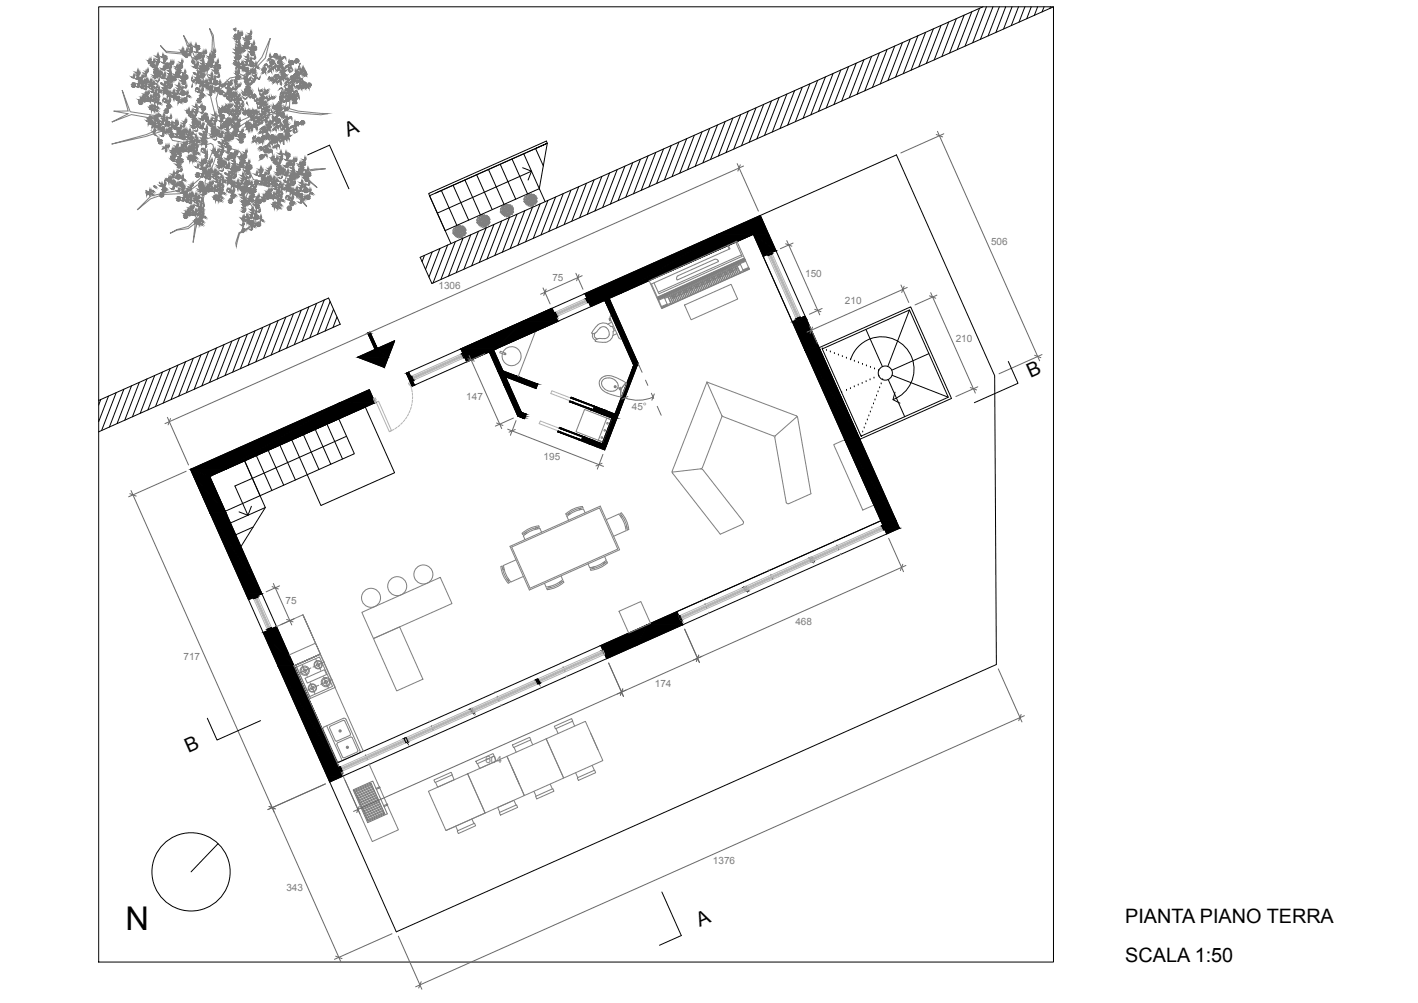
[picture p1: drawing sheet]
<svg xmlns="http://www.w3.org/2000/svg" width="594mm" height="420mm" viewBox="0 0 594 420" stroke-linecap="round" stroke-linejoin="round" font-family="sans-serif">
<defs><g id="words">
<text font-size="13.7" x="52.6" y="389.5">N</text>
<g font-size="8.3">
<text x="145.8" y="57.3" transform="rotate(-24 145.8 57.3)">A</text>
<text x="431.7" y="158.2" transform="rotate(-24 431.7 158.2)">B</text>
<text x="79" y="315.2" transform="rotate(-24 79 315.2)">B</text>
<text x="293.2" y="388.3" transform="rotate(-24 293.2 388.3)">A</text>
<text x="471.4" y="386.7">PIANTA PIANO TERRA</text>
<text x="471.4" y="402.9">SCALA 1:50</text>
</g>
<g font-size="4.2" fill="#7c7c7c">
<text x="415.1" y="102.5">506</text>
<text x="231.4" y="117.5">75</text>
<text x="337.3" y="115.8">150</text>
<text x="183.7" y="120.8">1306</text>
<text x="354" y="127.5">210</text>
<text x="400.4" y="143">210</text>
<text x="195.3" y="167.6">147</text>
<text x="264.7" y="171.7">45°</text>
<text x="227.7" y="192.6">195</text>
<text x="119.6" y="252.9">75</text>
<text x="333.2" y="261.8">468</text>
<text x="76.9" y="276.2">717</text>
<text x="274.3" y="287.9">174</text>
<text x="203.3" y="319.6">604</text>
<text x="298.6" y="362">1376</text>
<text x="120" y="373.1">343</text>
</g>
</g></defs>
<g fill="none" stroke="#b2b2b2" stroke-width=".42">
<path d="M157.6 168.4l1-.4 5.4 12.4-.9 .4zM248.9 170.4l-17.7-6.8-.5 1.2 17.8 6.7M244.1 183.1l-17.8-6.8-.4 1.1 17.7 6.8M106 250.2l6.2 13.8-.2-.4 1.7-.8 .2 .4-1.7 .8M106 250.2l1.8-.7 .2 .4-1.8 .8zM106.7 250.5l.2 .3 .7-.3-.1-.3 5.7 12.8-.1-.4-.8 .4 .2 .3zM107.1 250.3l-.4 .2M107.2 250.7l5.4 12.1zM107.6 250.5l-.7 .3M107.8 249.5l6.1 13.7M251.9 273.1l.3 .7M252.1 272.4l.4-.2 .8 1.7-.5 .2z"/>
<path d="M252.1 273.5l-26 11.5 .3-.1M252.3 272.9l-26.7 11.9 .4-.2 .3 .7-.4 .2M252.5 272.2l-27.6 12.2M252.6 273.6l-26.7 11.9M224.9 284.4l.5-.1 .8 1.7-.5 .2zM225.7 285.2l.2 .3M226 284.6l.3 .7M169.1 309.9l.3 .8M169.3 309.3l.4-.3 .8 1.8-.5 .2zM169.3 310.3l-26 11.5M169.3 310.4l-26 11.5M169.5 309.8l-26.7 11.9 .4-.2 .3 .7-.4 .2"/>
<path d="M169.7 309l-27.6 12.3M169.8 309.2l.6 1.5M169.8 310.5l-26.7 11.9M142.1 321.3l.5-.1 .7 1.7-.4 .2zM142.9 322l.2 .4M143.2 321.5l.3 .7"/>
</g>
<g fill="#000" stroke="#000" stroke-width=".42">
<path d="M245 122.9l55.9-24.8-41.2 24.8zM259.7 122.9l41.2-24.8h14.7zM315.6 98.1l9.5 6.9h-6.5zM315.6 98.1h6.4l3.1 6.9zM300.9 98.1l17.6-7.9 3.5 7.9zM318.6 105h6.5l-5.4 2.4zM245 122.9h14.7l-12.2 5.5zM253.3 125.8l14 26.4h-2.2zM253.3 125.8h2.2l11.8 26.4zM253.3 125.8l1.9-.8 .3 .8zM331.9 134.8l11.2 10.8h-6.4zM331.9 134.8h6.4l4.8 10.8z"/>
<path d="M333.5 133.5l1.1 .1zM333.5 133.5h1.3zM333.5 133.6h1.1l-.9 .4zM333.7 134h4.3zM331.9 134.8l1.8-.8 4.6 .8zM333.7 134h4.3l.3 .8zM334.2 133.1h1.3zM333.5 133.5l.7-.4 .6 .4zM334.2 133.1h1.3l-.7 .4zM333.7 134l.9-.4zM333.7 134l.9-.4 3.4 .4zM334.6 133.6h3.2l.2 .4z"/>
<path d="M334.2 133.1l1.1-.4 .2 .4zM334.8 133.5l.7-.4zM334.6 133.6l1.9-.9 1.3 .9zM336.5 132.7h.9l.4 .9zM336.5 132.7l.7-.3 .2 .3zM205 147.3l5.7 8h-2.2zM205 147.3h2.1l3.6 8zM205 147.3l1.8-.8 .3 .8zM208.5 155.3l8.7 2.5h-7.6zM208.5 155.3h2.2l6.5 2.5zM209.6 157.8l3.5 3h-2.2zM209.6 157.8h2.2l1.3 3z"/>
<path d="M211.8 157.8l13.5 3h-5.6zM211.8 157.8h5.4l8.1 3zM265.1 152.2l1.9 .8h-1.5zM265.1 152.2h2.2l-.3 .8zM265.5 153l-6.4 20.4h-1.5zM265.5 153h1.5l-7.9 20.4zM336.7 145.6l6.8 .9h-6.4zM336.7 145.6h6.4l.4 .9zM337.1 146.5l23.1 37.4h-6.4zM337.1 146.5h6.4l16.7 37.4zM79.8 196.5l62.7-27.9-48 27.9zM94.5 196.5l48-27.9h14.6z"/>
<path d="M142.5 168.6l12.2-5.4 2.4 5.4zM210.9 160.8l7.5 11.9h-2.2zM210.9 160.8h2.2l5.3 11.9zM216.2 172.7l3.3 .4h-3.1zM216.2 172.7h2.2l1.1 .4zM216.4 173.1l4 .4h-3.8zM216.4 173.1h3.1l.9 .4zM216.6 173.5l3.5 .8h-3.2zM216.6 173.5h3.8l-.3 .8zM216.9 174.3l2.9 .7h-1zM216.9 174.3h3.2l-.3 .7zM218.8 175l1 .1z"/>
<path d="M218.8 175h1zM219.1 175.1h.7l-.1 .2zM219.7 160.8h5.6l-.7 1.9zM234.3 179.3l10.8 3.8h-1zM234.3 179.3h1.1l9.7 3.8zM234.4 179l1 .3h-1.1zM238.5 168.2l10 3.3h-1.3zM238.5 168.2h1.2l8.8 3.3zM238.7 167.8l1 .4h-1.2zM239.1 166.7l10.8 3.7h-1zM239.1 166.7h1l9.8 3.7zM239.2 166.3l.9 .4h-1z"/>
<path d="M247.2 171.5l10.4 1.9h-5.6zM247.2 171.5h5.6l4.8 1.9zM248.9 170.4l3.9 1.1h-4.3zM248.9 170.4h1l2.9 1.1zM252 173.4l6.5 1.7h-2.2zM252 173.4h7.1l-.6 1.7zM256.3 175.1l-2 10.7h-2.1zM256.3 175.1h2.2l-4.2 10.7zM79.8 196.5l8 3h-6.7zM79.8 196.5h14.7l-6.7 3zM81.1 199.5l13.6 15.3h-6.8zM81.1 199.5h6.7l6.9 15.3z"/>
<path d="M233.7 180.8l9.9 3.4h-1.1zM233.7 180.8h1.1l8.8 3.4zM233.7 180.6l1.1 .2zM233.8 180.4l.5 .2h-.6zM242.5 184.2l9.7 1.6h-5.5zM242.5 184.2h5.6l4.1 1.6zM244.1 183.1l4 1.1h-4.5zM244.1 183.1h1l3 1.1zM246.7 185.8l7.2 1.2h-4.2zM246.7 185.8h7.6l-.4 1.2zM249.7 187h4.2l-.6 1.4zM353.8 183.9l21.6 34.2h-6.4z"/>
<path d="M353.8 183.9h6.4l15.2 34.2zM87.9 214.8l21.8 33.8h-6.7zM87.9 214.8h6.8l15 33.8zM369 218.1l7.8 3.1h-6.4zM369 218.1h6.4l1.4 3.1zM370.4 221.2h6.4l-5.3 2.4zM103 248.6h6.7l-5.6 2.5zM271.1 261.6l12.4-5.5 2.5 5.5zM110.3 264.9l12.9 13.9h-6.8zM110.3 264.9h6.6l6.3 13.9zM110.3 264.9l5.5-2.5 1.1 2.5zM116.4 278.8l27.3 46.2h-6.7z"/>
<path d="M116.4 278.8h6.8l20.5 46.2zM251.7 270.3h14.8l-12.4 5.5zM252.1 272.4l1.2 1.5h-.5zM252.1 272.4h.5l.7 1.5zM252.1 272.4l.4-.2 .1 .2zM252.8 273.9h.5l-.5 .2zM251.7 270.3l19.4-8.7-4.6 8.7zM271.1 261.6h14.9l-19.5 8.7zM169.3 309.3l1.2 1.5h-.6zM169.3 309.3h.5l.7 1.5zM169.3 309.3l.4-.3 .1 .3zM169.7 309l.8 .7h-.5z"/>
<path d="M169.7 309h.5l.3 .7zM169.7 309l.1 .3zM169.7 309l.8 1.8zM169.9 310.8h.6zM170 309.7l.7 .4h-.5zM170 309.7h.5l.2 .4zM169.7 309l.5-.2v.2zM170.2 310.1h.5zM170.2 310.1l.7 .5h-.5zM170.2 310.1h.5l.2 .5zM169.7 309l.5-.2zM170.4 310.6h.5l-.4 .2z"/>
<path d="M137 325h6.7l-5.6 2.5z"/>
</g>
<g fill="none" stroke="#7f7f7f" stroke-width=".42">
<path d="M67.2 19.1l2.2 2.3 10.4 1-2.9-7.6 3.3 5.7 3.6 7.9 1.8 .4 1.2-2 2-5.7 .2-5.5-1.3-3.8 1.6 2.9 .4 4.7-.7 4.3-1.6 3.4-.8 4 2.7 5.3 1.7 .4 3-1.9 2.4-2.3 2.6-.4 .3-1.5-.6-11 1.1-7.1-.1 9.8 .5 8.4 1.7 .9 3.9-3 3.9-4.7 3.5-8-2.1 8.3-4.5 4.7-4.5 3.9-4.6 .6-4.1 2.8-1.9 1.9-1 3.2 2 9.3 .1 4.6 1.7 .6 5.1-4.7 6.5-2.9 8.9-1.3 4.7-1.9 1.5-7.1 2.5-5.4 2.3-6.3-1.7 6.3-1.9 4.9-.8 4.3-.1 3.7 3.6 1 12.4 1.1-2.9 .5-8.6-.7-5.7-1.1-7.9 2-6.1 .9-5.3 3.6-5.7 4.9-2.5 2.8 7.7 2.9 1.7 2.4 1.8 4.9 2.4 4.5 5.4 1.6 6.9 1.2 2-5.7 4.3 .2 2.9-1.1 4.4-.7h4.3l-6.4 .9-2.9 1.6 5.8 5.4-6.7-5.5-4.7 .7-1.6 4.5 5.1 3.1 3.5 5.1-4.4-4.5-5.4-3.1-6.3-1.2-6.9-.5-2.5 5.4 4.2 3.3 .4 3.2-1 4.6-2.7 2.2-3.5 1.9-1.4 5.4-.3-1.5 1.4-4.2 3.5-1.9 2.4-2.2 1.1-4.6-1.9-3-3.9-4.2 3.4-5.9-1.9-2.7-2.6-7-2.2-1.6-3.4-1.2-2.6-.5-1.2 1.4a43 43 0 0 1-4.8 11.7l-.3 5.2-.6 2.5 .1 3-1.3 3.6-1.2 2-1.8 9.5 .9-8.1-3 2.2-4.7 .7-2.9 1.3 2.9-1.6a10.6 10.6 0 0 0 10-10.3l1.1-6.3-.5-1.4-2-.7-3.3 2.5-4.1 1.2-6.9 .3-5.3 1.8-5.6 4.7 5.7-5.8 16-3.4 4.5-3.8 2.5-4.3 2.9-7.4 .3-1.7-.2-.9-.9-.6-1.7 .5-4.4 .1-10-1.8-2.7-4.4-8.5 2.8-14.2 3.1 14.6-4 8.2-3.4-3.1-2.7-11.4-2.2-8.3 3.1 6.9-3.5-6.1-1.1h6.1l-2.5-8.8 3.3 9.1 13 2 3 3.9 2.1 4.7 9.7 1.8 7.9-2v-8.6l-2.9-12-5.4-8.9-1.9-4.4-4.3-.7-6-.6zM78.7 19.1l1.1 .4-.3-.5 .1-.7 .2 1.2 .4-.4-.1-.8-.3 1.2-.6 .1zM80.9 19.3l1.1 .4-.3-.5 .2-.7 .1 1.2 .4-.5-.1-.6-.3 1.1-.6 .1zM81.7 19.8l.6-.2 .5 .3zM82.2 19l.5 .3 .1 .6zM82.6 18.8l.4 .6-.2 .5zM82.8 19.9v1.2l-.2-.6zM82.8 19.9l.5 1.1-.5-.5zM82.8 19.9l.9 .8-.6-.2zM82.8 19.9l1.1 .4-.6 .1zM82.8 19.9l1-.5-.3 .5zM83.1 18.8l.1 .7-.4 .4z"/>
<path d="M83.5 19l-.1 .7-.6 .2zM97.7 15.1l.6-.2 .5 .4zM98 12.2l.8 .8-.6-.2zM98 12.2l1 .4-.6 .1zM98 12.2l1-.5-.4 .5zM98 16.2l1.1 .4-.4-.5 .2-.7 .2 1.2 .4-.5-.1-.6-.3 1.1-.6 .1zM98.2 14.4l.5 .3 .2 .6zM98.2 15.4l.6-.1-.8 .7zM98.4 15.7l.4-.4-.4 1zM98.6 14.2l.4 .5-.1 .6zM98.9 15.3l-.1 1.1-.2-.6zM98.9 15.3l.4 1-.5-.4z"/>
<path d="M98.9 15.3l.8 .7-.6-.2zM98.9 15.3l1 .3-.6 .1zM98.9 15.3l.9-.6-.3 .6zM98.9 17.5l1.1 .3-.3-.5 .1-.7 .2 1.2 .4-.4-.1-.8-.3 1.2-.6 .1zM99 14.8l.5-.4-.1 .6-.5 .3zM99.1 14.2l.2 .6-.4 .5zM99.1 18.7l1.2 .4-.4-.5 .2-.7 .2 1.2 .3-.5-.1-.7-.2 1.2-.6 .1zM99.3 16.1l1.1 .4-.3-.5 .1-.7 .2 1.2 .4-.4-.2-.8-.2 1.2-.6 .1zM99.3 14.5l1.1 .4-.3-.5 .1-.7 .2 1.2 .4-.5-.1-.7-.3 1.2-.6 .1zM99.3 19.9l1.1 .4-.3-.5 .2-.7 .1 1.2 .4-.5-.1-.7-.3 1.2-.6 .1zM100.2 14.4l1.2 .4-.4-.5 .2-.7 .2 1.2 .3-.5-.1-.7-.2 1.2-.6 .1zM101.2 19.9l.5 .3 .1 .6z"/>
<path d="M101.5 19l1.1 .4-.3-.5 .1-.7 .2 1.2 .4-.5-.1-.7-.3 1.2h-.6zM101.6 19.7l.4 .5-.2 .6zM102 15.9l1.1 .4-.3-.5 .2-.7 .1 1.2 .4-.5-.1-.7-.3 1.2-.5 .1zM102 19.7l.2 .6-.4 .5zM102.2 19.4l1.2 .4-.4-.5 .1-.7 .3 1.2 .3-.5-.1-.7-.2 1.2-.6 .1zM102.3 16.7l1.1 .4-.3-.5 .1-.7 .2 1.2 .4-.5-.1-.7-.3 1.2-.6 .1zM102.6 20l1.2 .4-.4-.5 .2-.7 .2 1.2 .4-.5-.2-.7-.2 1.2-.6 .1zM102.7 17.7l.6-.2 .5 .4zM103.1 16.9l.6 .3 .1 .7zM103.2 18l.6-.1-.9 .7zM103.3 18.3l.5-.4-.5 1zM103.4 15.5l.5-.2 .6 .4z"/>
<path d="M103.6 16.8l.3 .5-.1 .6zM103.8 17.9v1.1l-.3-.6zM103.8 17.9l.4 1-.5-.4zM103.8 17.9l.8 .7-.6-.1zM103.8 17.9l1 .3-.6 .1zM103.8 17.9l1-.6-.4 .5zM103.8 14.8l.6 .3 .1 .6zM103.9 15.8l.6-.1-.9 .7zM103.9 17.5l.6-.5-.2 .6-.5 .3zM104 16.1l.5-.4-.5 1zM104 16.8l.2 .6-.4 .5zM104 14.1l1.2 .3-.4-.5 .2-.7 .2 1.2 .3-.4-.1-.7-.2 1.1-.6 .1z"/>
<path d="M104.2 14.6l.4 .5-.1 .6zM104.4 19.7l1.2 .4-.4-.4 .1-.8 .3 1.2 .3-.4-.1-.7-.2 1.1-.6 .1zM104.5 15.7v1.1l-.3-.6zM104.5 15.7l.4 1-.5-.4zM104.5 15.7l.8 .7-.6-.1zM104.5 15.7l1 .4h-.6zM104.5 15.7l.9-.6-.3 .6zM104.6 15.3l.5-.5-.1 .6-.5 .3zM104.7 14.6l.1 .6-.3 .5zM105.2 18.4l1.2 .4-.4-.5 .2-.7 .2 1.2 .3-.5-.1-.7-.2 1.2h-.6zM106 19.4l.6 .3 .1 .5zM106.4 19.1l.4 .6-.1 .5z"/>
<path d="M106.8 19.8l.5-.4-.1 .6-.5 .2zM106.9 19.1l.2 .7-.4 .4zM54.8 35.5l.6-.2 .5 .3zM55 32.2l1.1 .4-.4-.5 .2-.7 .2 1.2 .4-.5-.1-.7-.3 1.2h-.6zM55.3 34.7l.5 .3 .1 .6zM55.3 35.7l.6-.1-.8 .7zM55.4 36l.5-.4-.5 1zM55.7 34.5l.4 .5-.2 .6zM55.9 35.6v1.1l-.3-.5zM55.9 35.6l.5 1-.5-.4zM55.9 35.6l.8 .8-.6-.2zM55.9 35.6l1.1 .4h-.6z"/>
<path d="M56.1 35.2l.5-.5-.1 .6-.6 .3zM56.2 34.5l.1 .6-.4 .5zM56.2 35.3l.7-.2-.4 .5h-.6zM56.5 32.8l1.1 .4-.3-.5 .1-.7 .2 1.2 .4-.5-.1-.7-.3 1.2h-.6zM56.6 30.2l1.2 .3-.4-.4 .2-.8 .2 1.2 .3-.4v-.7l-.3 1.1-.6 .1zM56.8 31.4l1.2 .3-.4-.4 .2-.8 .2 1.2 .4-.4-.2-.7-.2 1.1-.6 .1zM56.9 36.1l1.2 .4-.4-.5 .1-.7 .3 1.2 .3-.5-.1-.7-.2 1.2-.6 .1zM57.2 30.9l1.2 .4-.4-.5 .1-.7 .3 1.2 .3-.5-.1-.7-.2 1.2-.6 .1zM57.3 35.1l1.2 .3-.4-.5 .2-.6 .2 1.1 .4-.4-.2-.7-.2 1.1-.6 .1zM57.6 33.2l.6-.3 .5 .4zM58.1 32.4l.6 .3v.6zM58.1 33.5l.6-.2-.8 .7z"/>
<path d="M58.3 33.7l.4-.4-.4 1zM58.3 36.1l1.2 .4-.4-.5 .2-.7 .2 1.2 .3-.5v-.7l-.3 1.2h-.6l-.6-.4 1.2 .4-.4-.5 .2-.7 .2 1.2 .3-.5v-.7l-.3 1.2h-.6zM58.4 34.6l1.1 .4-.3-.5 .1-.7 .2 1.2 .4-.4-.1-.8-.3 1.2-.6 .1zM58.5 32.2l.4 .5-.2 .6zM58.6 32.4l1.1 .3-.3-.4 .1-.8 .2 1.2 .4-.4-.1-.8-.3 1.2-.6 .1zM58.7 33.3v1.1l-.2-.6zM58.7 33.3l.5 1-.5-.4zM58.7 33.3l.9 .7-.7-.1zM58.7 33.3l1.1 .3-.6 .2zM58.7 33.3l1-.6-.3 .5zM58.9 32.9l.5-.5-.1 .6-.6 .3zM58.9 36.7l1.1 .4-.3-.5 .1-.7 .2 1.2 .4-.5-.1-.7-.3 1.2h-.5z"/>
<path d="M59 32.2l.2 .6-.5 .5zM59.1 34.9l1.1 .4-.3-.5 .1-.7 .2 1.2 .4-.4-.1-.8-.3 1.2-.6 .1zM59.6 34.1l1.2 .4-.4-.5 .2-.7 .2 1.2 .4-.5-.1-.7-.3 1.2-.6 .1zM59.9 31.8l1.1 .3-.3-.5 .1-.7 .2 1.2 .4-.4-.1-.7-.3 1.1-.6 .1zM59.9 35.7l1.1 .3-.3-.4 .2-.7 .1 1.1 .4-.4-.1-.7-.3 1.1-.6 .1zM60 39.4l1.1 .4-.4-.5 .2-.7 .2 1.2 .3-.5v-.7l-.3 1.2-.6 .1zM60 37.1l1.2 .3-.3-.5 .1-.7 .2 1.2 .4-.4-.2-.8-.2 1.2-.6 .1zM60.1 30.6l1.2 .4-.4-.6 .2-.6 .2 1.2 .4-.5-.1-.7-.3 1.2h-.6zM60.4 33.8l1.2 .3-.4-.4 .2-.8 .2 1.2 .4-.4-.1-.7-.3 1.1-.6 .1zM60.7 39.6l1.1 .4-.4-.5 .2-.7 .2 1.2 .4-.4-.1-.8-.3 1.2-.6 .1zM60.7 29.9l1.1 .4-.3-.5 .2-.7 .1 1.2 .4-.5-.1-.7-.3 1.2-.5 .1zM60.9 34.3l1.2 .4-.4-.5 .2-.7 .2 1.2 .4-.5-.2-.7-.2 1.2-.6 .1z"/>
<path d="M61.1 39.2l1.1 .4-.4-.6 .2-.6 .2 1.2 .3-.5v-.7l-.3 1.2h-.6zM61.6 36.1l1.1 .4-.3-.5 .1-.7 .2 1.2 .4-.5-.1-.7-.3 1.2h-.6zM61.8 25.4l1.2 .4-.4-.5 .2-.7 .2 1.2 .4-.5-.1-.7-.3 1.2-.6 .1zM62 35.3l1.1 .4-.3-.5 .1-.7 .2 1.2 .4-.5-.1-.7-.3 1.2-.6 .1zM62.2 25.3l-.2 .7 .4 .5 .2-1.2 .2 .7-.4 .5zM62.2 34.1l1.2 .4-.4-.5 .2-.7 .2 1.2 .3-.5-.1-.7-.2 1.2-.6 .1zM62.5 26.6l.6-.2 .5 .3zM62.5 36.9l1.2 .4-.3-.5 .1-.7 .2 1.2 .4-.5-.1-.7-.3 1.2h-.6zM62.7 35.4l1.2 .4-.4-.5 .1-.7 .3 1.2 .3-.4-.1-.8-.2 1.2-.6 .1zM63 25.8l.6 .3v.6zM63 38.2l1.2 .4-.4-.5 .2-.7 .2 1.2 .3-.4v-.8l-.3 1.2-.6 .1zM63.1 26.9l.5-.2-.8 .7z"/>
<path d="M63.1 27.1l.5-.4-.4 1zM63.4 25.6l.4 .5-.2 .6zM63.4 35.1l1.1 .3-.3-.5 .2-.7 .1 1.2 .4-.4-.1-.7-.3 1.1-.6 .1zM63.5 25.8l1.1 .4-.3-.5 .1-.7 .2 1.2 .4-.5-.1-.7-.3 1.2-.6 .1zM63.6 27.9l1.1 .4-.4-.5 .2-.7 .2 1.2 .3-.5v-.7l-.3 1.2-.6 .1zM63.6 36.5l.4-.4 1 .5-.4-.5h-.6l.8 .9-.6-.3-.2-.6-.4 1.1zM63.6 26.7v1.1l-.2-.5zM63.6 26.7l.5 1-.5-.4zM63.6 26.7l.9 .7-.6-.1zM63.6 26.7l1.1 .4h-.6zM63.6 26.7l1-.5-.4 .5zM63.8 31.5l1.2 .4-.4-.5 .1-.7 .3 1.2 .3-.5-.1-.7-.2 1.2-.6 .1z"/>
<path d="M63.9 25.6l.1 .6-.4 .5zM64 36.1l.1 .7-.4 .5zM64.1 32.4l1.1 .3-.3-.5 .1-.7 .2 1.2 .4-.4-.1-.8-.3 1.2-.6 .1zM64.2 38.6l1.1 .4-.3-.5 .1-.7 .2 1.2 .4-.5-.1-.7-.3 1.2-.6 .1zM64.2 29.1l.6-.3 .5 .4zM64.3 25.8l-.1 .6-.6 .3zM64.5 29.9l-.1 .7 .3 .4 .3-1.1 .1 .7-.4 .4zM64.7 28.3l.6 .3v.6zM64.7 29.3l.6-.1-.8 .7zM64.7 27.2l1.2 .4-.3-.5 .1-.7 .2 1.2 .4-.5-.1-.7-.3 1.2-.6 .1zM64.8 29.6l.5-.4-.4 1zM64.8 34.9l1.1 .4-.5 .1z"/>
<path d="M65 23.5l1.1 .4-.3-.5 .1-.7 .2 1.2 .4-.5-.1-.7-.3 1.2-.6 .1zM65 30.3l1.1 .4-.3-.5 .2-.7 .1 1.2 .4-.5-.1-.7-.3 1.2h-.5zM65 39.7l.5-.4 1 .5-.4-.5h-.6l.8 .8-.7-.3-.1-.5-.5 1.1zM65 30.7l1.2 .4-.4-.5 .2-.7 .2 1.2 .4-.5-.2-.7-.2 1.2-.6 .1zM65.1 28.1l.4 .5-.2 .6zM65.2 30.8l1.1 .4-.4-.5 .2-.7 .2 1.2 .4-.5-.1-.7-.3 1.2-.6 .1zM65.3 25.8l1.1 .4-.4-.5 .2-.7 .2 1.2 .4-.5-.1-.7-.3 1.2-.6 .1zM65.3 33.7l.5 .4 .6-.1 .3-1.1 .1 .7-.4 .4zM65.3 29.2v1.1l-.3-.6zM65.3 29.2l.5 1-.5-.4zM65.3 29.2l.8 .7-.5-.1zM65.3 29.2l1.1 .4h-.6z"/>
<path d="M65.3 29.2l1-.6-.3 .6zM65.4 37.3l1.1 .4-.3-.5 .1-.7 .2 1.2 .4-.5-.1-.7-.3 1.2-.6 .1zM65.4 25.9l1.1 .4-.3-.5 .1-.7 .2 1.2 .4-.5-.1-.6-.3 1.1-.6 .1zM65.4 24.8l1.2 .4-.4-.5 .2-.7 .2 1.2 .4-.5-.2-.7-.2 1.2-.6 .1zM65.5 39.3l.1 .7-.4 .4zM65.5 28.8l.5-.5-.1 .6-.6 .3zM65.6 28.1l.1 .6-.4 .5zM65.7 36l.4-.4-.4 1.1zM65.8 30.5l1.2 .4-.4-.5 .1-.7 .3 1.2 .3-.5-.1-.7-.2 1.2-.6 .1zM65.9 31.8l.4-.4 1.1 .5-.5-.6-.6 .1 .8 .8-.6-.3-.2-.5-.4 1.1zM66.1 35.6l.1 .6-.4 .5zM66.2 38.4l.5-.4 1.1 .5-.6-.5h-.5l.8 .9-.7-.4-.1-.5-.5 1.1z"/>
<path d="M66.3 31.4l.1 .7-.4 .4zM66.3 34.3l-.8 .8M66.5 30.8l1.1 .4-.3-.5 .1-.7 .2 1.2 .4-.5-.1-.7-.3 1.2-.6 .1zM66.7 38v.7l-.3 .5zM67.1 32.3l1.1 .3-.4-.4 .2-.7 .2 1.1 .4-.4-.1-.7-.3 1.1-.6 .1zM67.2 23.7l1.1 .4-.3-.5 .1-.7 .2 1.2 .4-.5-.1-.7-.3 1.2h-.5zM67.3 34.7l.8 .9-.6-.3-.2-.6 1.1 .5-.5-.5zM67.5 28.7l1.1 .3-.3-.5 .1-.7 .2 1.2 .4-.4-.1-.7-.3 1.1-.6 .1zM67.6 37.7l1.1 .4-.4-.5 .2-.7 .2 1.2 .4-.5-.1-.7-.3 1.2-.6 .1zM67.7 32.5l1.1 .4-.3-.5 .1-.7 .2 1.2 .4-.5-.1-.7-.3 1.2-.6 .1zM67.7 26l1.2 .4-.4-.5 .2-.7 .2 1.2 .3-.4v-.8l-.3 1.2-.6 .1zM67.7 28.9l1.2 .4-.4-.5 .2-.7 .2 1.2 .3-.5v-.7l-.3 1.2h-.6z"/>
<path d="M67.9 31.3l1.2 .4-.4-.4 .2-.8 .2 1.2 .3-.4v-.7l-.3 1.1-.6 .1zM68 36.8l1.1 .3-.3-.4 .1-.7 .2 1.1 .4-.4-.1-.7-.3 1.1-.6 .1zM68 28.8l1.2 .4-.4-.4 .1-.8 .3 1.2 .3-.4-.1-.7-.2 1.1-.6 .1zM68.1 24.2l.5-.2 .6 .3zM68.1 35.3l1.1 .4-.3-.5 .2-.7 .1 1.2 .4-.5-.1-.7-.3 1.2-.6 .1zM68.4 38.7l.5-.3 1.1 .5-.6-.6-.5 .1 .8 .8-.7-.3-.1-.5-.5 1.1zM68.5 23.4l.6 .3 .1 .6zM68.5 37.5l1.2 .4-.4-.5 .1-.7 .3 1.2 .3-.5-.1-.7-.2 1.2h-.6zM68.6 24.4l.6-.1-.9 .7zM68.6 24.7l.6-.4-.5 1zM68.8 37.8l.4-.4 1.1 .5-.5-.5h-.6l.8 .9-.6-.3-.2-.6-.4 1.1zM68.9 38.4v.6l-.3 .5z"/>
<path d="M68.9 23.2l.4 .5-.1 .6zM68.9 27.2l.6-.2 .5 .3zM68.9 36.4l.5-.4 1.1 .5-.5-.5h-.6l.8 .8-.7-.3-.1-.5-.4 1.1zM69.2 24.3v1.1l-.3-.5zM69.2 24.3l.4 1-.5-.4zM69.2 24.3l.8 .8-.6-.2zM69.2 24.3l1 .3-.6 .1zM69.2 39l1.1 .4-.3-.5 .1-.7 .2 1.2 .4-.5-.1-.7-.3 1.2-.6 .1zM69.2 28.3l1.1 .4-.3-.5 .1-.7 .2 1.2 .4-.5-.2-.7-.2 1.2-.6 .1zM69.2 34.2l1.2 .4-.4-.5 .2-.7 .2 1.2 .4-.5-.1-.7-.3 1.2-.6 .1zM69.3 23.9l.5-.5-.1 .6-.5 .3zM69.4 26.4l.6 .3v.6z"/>
<path d="M69.4 23.2l.1 .6-.3 .5zM69.4 32.9l1.1 .4-.3-.5 .2-.7 .1 1.2 .4-.4-.1-.8-.3 1.2-.5 .1zM69.4 27.5l.6-.2-.8 .8zM69.5 24l.6-.2-.4 .5h-.5zM69.5 27.7l.5-.4-.4 1zM69.6 32.9l1.1 .3-.3-.5 .1-.6 .2 1.1 .4-.4-.1-.7-.3 1.1-.6 .1zM69.8 26.2l.4 .5-.2 .6zM70 27.3v1.1l-.3-.5zM70 27.3l.5 1-.5-.3zM70 27.3l.8 .8-.5-.2zM70 27.3l1.1 .4h-.6zM70 27.3l1-.5-.4 .5z"/>
<path d="M70 29.5l1.2 .4-.4-.5 .2-.7 .2 1.2 .4-.5-.1-.7-.3 1.2h-.6zM70.1 35.3l.4-.4 1.1 .5-.5-.5h-.6l.9 .9-.7-.4-.2-.5-.4 1.1zM70.1 39.5l1.1 .4-.3-.5 .2-.7 .1 1.2 .4-.5-.1-.7-.3 1.2-.5 .1zM70.1 39.3l1.2 .3-.4-.4 .2-.8 .2 1.2 .3-.4v-.7l-.3 1.1-.6 .1zM70.2 26.9l.5-.5-.1 .6-.6 .3zM70.2 32.4l1.2 .4-.4-.4 .1-.8 .3 1.2 .3-.4-.1-.7-.2 1.1-.6 .1zM70.3 34l.4-.4 1.1 .5-.5-.5h-.6l.8 .9-.7-.3-.1-.6-.4 1.1zM70.3 26.2l.1 .7-.4 .4zM70.3 30.8l1.1 .4-.3-.5 .1-.7 .2 1.2 .4-.5-.1-.7-.3 1.2-.6 .1zM70.3 36.5l1.2 .4-.4-.5 .2-.7 .2 1.2 .4-.4-.1-.8-.3 1.2-.6 .1zM70.4 39.7l.1 .7-.3 .4zM70.4 28.2l1.2 .3-.4-.4 .2-.7 .2 1.1 .3-.4v-.7l-.3 1.1-.6 .1z"/>
<path d="M70.5 26.6l1.1 .3-.3-.5 .1-.7 .2 1.2 .4-.4-.1-.8-.3 1.2-.6 .1zM70.5 32l1.1 .4-.3-.6 .1-.6 .2 1.2 .4-.5-.1-.7-.3 1.2h-.5zM70.5 34.9l.1 .7-.3 .4zM70.7 33.6l.1 .7-.4 .5zM70.7 36.1l1.2 .4-.4-.5 .2-.7 .2 1.2 .3-.5v-.7l-.3 1.2h-.6zM70.9 33.9l1.1 .4-.3-.5 .2-.7 .1 1.2 .4-.5-.1-.7-.3 1.2h-.5zM71.1 32.6l1.1 .4-.3-.5 .1-.7 .2 1.2 .4-.5-.1-.7-.3 1.2-.6 .1zM71.4 39.9l1.1 .5-.5-.5h-.6l.8 .9-.6-.3-.2-.6-.4 1.1v-.6zM71.4 26.5l1.1 .3-.3-.5 .2-.7 .1 1.2 .4-.4-.1-.7-.3 1.1-.6 .1zM71.5 33.1l1.1 .5-.5-.5h-.6l.8 .9-.7-.3-.1-.6-.4 1.1v-.7zM71.6 38.7l1.1 .3-.3-.5 .2-.6 .1 1.1 .4-.4-.1-.7-.3 1.1-.5 .1zM71.8 39.8l1.2 .4-.4-.5 .1-.7 .3 1.2 .3-.4-.1-.8-.2 1.2-.6 .1z"/>
<path d="M71.9 32.7l.6-.2 .5 .4zM72.4 31.9l.5 .3 .1 .7zM72.4 33l.6-.1-.8 .7zM72.4 39.8l1.2 .4-.4-.5 .1-.7 .3 1.2 .3-.4-.1-.8-.2 1.2-.6 .1zM72.5 33.2l.5-.3-.5 1zM72.7 31l1.1 .4-.3-.5 .1-.7 .2 1.2 .4-.4-.1-.8-.3 1.2-.6 .1zM72.8 31.8l.4 .5-.2 .6zM73 32.9v1.1l-.3-.6zM73 32.9l.5 1-.5-.4zM73 32.9l.9 .7-.7-.1zM73 32.9l1.1 .3-.7 .1zM73.2 32.4l.5-.4-.1 .6-.6 .3z"/>
<path d="M73.2 28l1.2 .3-.4-.5 .1-.7 .3 1.2 .3-.4-.1-.8-.2 1.2-.6 .1zM73.3 31.8l.1 .6-.4 .5zM73.3 32.5l.7-.2-.4 .5-.6 .1zM73.4 31.5l1.1 .3-.3-.5 .1-.6 .2 1.1 .4-.4-.1-.7-.3 1.1-.6 .1zM73.4 39l1.2 .4-.4-.5 .2-.7 .2 1.2 .4-.5-.1-.7-.3 1.2-.6 .1zM73.5 28.8l1.1 .3-.3-.4 .1-.7 .2 1.1 .4-.4-.1-.7-.3 1.1-.6 .1zM73.7 37.8l1.2 .4-.4-.5 .2-.7 .2 1.2 .3-.5-.1-.6-.2 1.1-.6 .1zM73.8 32.1l1.2 .3-.4-.5 .2-.6 .2 1.1 .3-.4-.1-.7-.2 1.1-.6 .1zM73.9 29.8l.5-.2 .6 .3zM73.9 35.7l1.1 .4-.3-.5 .1-.7 .2 1.2 .4-.4-.1-.8-.3 1.2-.6 .1zM74.1 36.9l1.1 .4-.3-.5 .1-.7 .2 1.2 .4-.5-.1-.7-.3 1.2-.6 .1zM74.3 29l.6 .3 .1 .6z"/>
<path d="M74.4 30.1l.6-.2-.9 .8zM74.5 30.3l.5-.4-.5 1zM74.5 27.6l.6-.2 .5 .3zM74.7 28.8l.5 .5-.2 .6zM74.8 39.1l1.2 .4-.4-.5 .2-.7 .2 1.2 .3-.5v-.7l-.3 1.2-.6 .1zM75 29.9v1.1l-.3-.6zM75 29.9l.4 1.1-.4-.5zM75 29.9l.8 .8-.6-.2zM75 29.9l1.1 .4-.7 .1zM75 26.8l.5 .3 .1 .6zM75 27.9l.6-.2-.8 .8zM75.2 29.5l.4-.5-.1 .6-.5 .3z"/>
<path d="M75.2 28.1l.4-.4-.4 1.1zM75.2 28.8l.2 .6-.4 .5zM75.2 26.1l1.1 .4-.3-.5 .1-.7 .2 1.2 .4-.5-.1-.7-.3 1.2-.5 .1zM75.2 37.3l1.1 .3-.3-.4 .1-.7 .2 1.1 .4-.4-.1-.7-.3 1.1-.5 .1zM75.3 29.6l.7-.3-.4 .6h-.6zM75.3 33.7l1.2 .3-.4-.5 .2-.6 .2 1.1 .4-.4-.2-.7-.2 1.1-.6 .1zM75.4 26.6l.4 .5-.2 .6zM75.4 32.5l1.2 .4-.4-.5 .1-.7 .3 1.2 .3-.5-.1-.7-.2 1.2h-.6zM75.5 21.1l1.2 .3-.4-.4 .2-.8 .2 1.2 .4-.4-.2-.7-.2 1.1-.6 .1zM75.6 38.9l.6-.2 .5 .3zM75.6 31.8l1.1 .4-.3-.5 .2-.7 .1 1.2 .4-.5-.1-.7-.3 1.2-.6 .1zM75.6 27.7v1.1l-.2-.5z"/>
<path d="M75.6 27.7l.5 1.1-.5-.4zM75.6 27.7l.9 .8-.7-.2zM75.6 27.7l1.1 .4-.6 .1zM75.8 27.3l.5-.4-.1 .6-.6 .2zM75.9 21l.2 1.2 .3-.5-.1-.7-.2 1.2-.4-.6zM75.9 26.6l.2 .7-.5 .4zM75.9 34.3l.6-.3 .5 .4zM76 27.4l.6-.2-.3 .5h-.7zM76.1 38.1l.5 .3 .1 .6zM76.1 39.2l.6-.2-.9 .8zM76.2 22.2l.6-.2 .5 .4zM76.2 39.4l.5-.4-.5 1.1z"/>
<path d="M76.3 33.5l.6 .3 .1 .6zM76.4 34.5l.6-.1-.9 .7zM76.4 30.4l1.1 .4-.3-.5 .2-.7 .1 1.2 .4-.4-.1-.8-.3 1.2-.6 .1zM76.5 37.9l.4 .5-.2 .6zM76.5 37.9l1.1 .5-.5-.5h-.6l.8 .9-.7-.3-.1-.6-.4 1.2v-.7zM76.5 34.8l.5-.4-.5 1zM76.7 21.4l.5 .3 .1 .7zM76.7 39v1.1l-.3-.5zM76.7 39l.5 1.1-.6-.5zM76.7 39l.8 .8-.6-.2zM76.7 39l1 .4-.6 .1zM76.7 22.5l.6-.1-.8 .7z"/>
<path d="M76.7 32.2l.6-.2 .6 .3zM76.8 33.3l.4 .5-.2 .6zM76.8 36.4l1.2 .4-.4-.5 .2-.7 .2 1.2 .3-.5v-.7l-.3 1.2h-.6zM76.9 22.7l.4-.3-.4 1zM76.9 38.6l.5-.4-.2 .5-.5 .3zM76.9 37.9l.2 .7-.4 .4zM77 34.4v1.1l-.3-.6zM77 34.4l.4 1-.5-.4zM77 34.4l.8 .7-.6-.2zM77 34.4l1 .3-.6 .1zM77 34.4l1-.6-.4 .5zM77 38.7l.7-.2-.4 .5h-.6z"/>
<path d="M77.1 21.3l.4 .5-.2 .6zM77.2 21.4l1.1 .4-.3-.5 .1-.7 .2 1.2 .4-.5-.1-.7-.3 1.2-.6 .1zM77.2 34l.5-.5-.2 .6-.5 .3zM77.2 31.4l.5 .3 .2 .6zM77.2 23.5l1.2 .4-.4-.5 .2-.7 .2 1.2 .4-.4-.1-.8-.3 1.2-.6 .1zM77.2 33.3l.2 .6-.4 .5zM77.2 32.4l.7-.1-.9 .7zM77.3 22.4v1.1l-.2-.6zM77.3 22.4l.5 1-.5-.4zM77.3 22.4l.9 .7-.7-.2zM77.3 22.4l1.1 .3-.6 .1zM77.3 39.2l1.2 .4-.4-.5 .2-.7 .2 1.2 .3-.5v-.7l-.3 1.2-.6 .1z"/>
<path d="M77.4 32.7l.5-.4-.5 1zM77.5 21.9l.5-.5-.1 .7-.6 .3zM77.6 21.3l.1 .6-.4 .5zM77.6 31.2l.4 .5-.1 .6zM77.7 22l.6-.2-.3 .5-.7 .1zM77.9 32.3l-.1 1.1-.2-.5zM77.9 32.3l.4 1-.5-.4zM77.9 32.3l.8 .7-.6-.1zM77.9 32.3l1 .3-.6 .1zM78.1 31.2l.2 .6-.4 .5zM78.2 32l.6-.2-.3 .5h-.6zM78.5 22.9l1.1 .4-.4-.5 .2-.7 .2 1.2 .4-.5-.1-.7-.3 1.2h-.6z"/>
<path d="M78.5 31.4l-.1 .6-.5 .3zM78.9 21.5l1.2 .3-.4-.5 .2-.7 .2 1.2 .4-.4-.1-.7-.3 1.1-.6 .1zM79.1 21.6l1.1 .3-.3-.4 .1-.7 .2 1.1 .4-.4-.1-.7-.3 1.1-.5 .1zM79.1 20.5l1.2 .3-.4-.5 .2-.6 .2 1.1 .3-.4-.1-.7-.2 1.1-.6 .1zM80.4 33.6l.1 .6 .7 .3-.8-.9h.6l.4 .5zM80.5 25.3l.2 1.2 .3-.5-.1-.7-.2 1.2-.4-.5zM80.5 32.2l.1 .7-.4 .4zM80.5 35.4l.1 .8-.3 .4zM80.8 28l1.1 .3-.3-.5 .1-.7 .2 1.2 .4-.4-.1-.8-.3 1.2-.6 .1zM81 30.4l.9 .9-.7-.3-.2-.6 1.1 .5-.5-.5zM81.1 25.7l.2 1.2 .4-.5-.1-.7-.3 1.2-.3-.5zM81.2 24.3l1.1 .3-.3-.4 .1-.7 .2 1.1 .4-.4-.1-.7-.3 1.1-.6 .1z"/>
<path d="M81.3 33.3l1.1 .4-.3-.5 .1-.7 .2 1.2 .4-.5-.1-.7-.3 1.2-.6 .1zM81.4 28.2l1.1 .3-.4-.5 .2-.6 .2 1.1 .4-.4-.1-.7-.3 1.1-.6 .1zM81.4 21.7l1.2 .3-.4-.4 .2-.8 .2 1.2 .4-.4-.2-.7-.2 1.1-.6 .1zM81.4 24.5l1.2 .4-.4-.5 .2-.7 .2 1.2 .4-.5-.2-.6-.2 1.1-.6 .1zM81.6 27l1.2 .4-.4-.5 .2-.7 .2 1.2 .4-.5-.1-.7-.3 1.2h-.6zM81.7 32.4l1.1 .4-.4-.5 .2-.7 .2 1.2 .4-.5-.1-.7-.3 1.2-.6 .1zM81.7 24.5l1.1 .4-.3-.5 .2-.7 .1 1.2 .4-.5-.1-.7-.3 1.2h-.5zM81.8 31l1.2 .3-.4-.5 .1-.6 .3 1.1 .3-.4-.1-.7-.2 1.1-.6 .1zM81.9 37.2l.5-.4 1 .5-.4-.5h-.6l.8 .8-.7-.3-.1-.5-.5 1.1zM82.1 34.4l.4-.4 1.1 .5-.5-.5h-.6l.9 .9-.7-.3-.2-.6-.4 1.1zM82.2 33.1l1.1 .4-.3-.5 .2-.7 .1 1.2 .4-.5-.1-.6-.3 1.1-.6 .1zM82.2 20.1l.6-.2-.8 .8z"/>
<path d="M82.3 38.2l1.1 .4-.3-.5 .1-.7 .2 1.2 .4-.4-.1-.8-.3 1.2-.6 .1zM82.4 20.3l.4-.4-.4 1.1zM82.5 33.5l.5-.4 1 .5-.5-.6-.5 .1 .8 .8-.7-.3-.1-.5-.5 1.1zM82.5 34l.2 .7-.4 .4zM82.6 22.8l.6-.2 .5 .4zM82.7 32l.4-.4 1.1 .5-.5-.5h-.6l.8 .9-.7-.3-.1-.6-.4 1.1zM82.8 23.9l1.2 .4-.4-.5 .2-.7 .2 1.2 .3-.5v-.7l-.3 1.2-.6 .1zM82.9 34.6l1.1 .4-.3-.4 .1-.8 .2 1.2 .4-.4-.1-.8-.3 1.2-.6 .1zM83 29.9l1.1 .3-.3-.4 .1-.7 .2 1.1 .4-.4-.2-.7-.2 1.1-.6 .1zM83.1 22l.5 .4 .1 .6zM83.1 23.1l.6-.1-.8 .7zM83.1 28.6l1.2 .4-.4-.5 .2-.7 .2 1.2 .3-.5-.1-.7-.2 1.2-.6 .1z"/>
<path d="M83.2 23.3l.5-.3-.5 1zM83.3 28.5l1.1 .4-.3-.5 .1-.7 .2 1.2 .4-.5-.1-.7-.3 1.2-.6 .1zM83.4 38.6l1.2 .4-.4-.5 .1-.7 .3 1.2 .3-.5-.1-.7-.2 1.2-.6 .1zM83.5 21.9l.4 .5-.2 .6zM83.7 23v1.1l-.2-.6zM83.7 23l.5 1-.5-.4zM83.7 23l.9 .7-.6-.2zM83.7 23l1.1 .3-.6 .1zM83.7 23l1-.6-.4 .5zM83.7 35.7l.4-.4 1.1 .5-.5-.5h-.6l.8 .9-.6-.3-.2-.6-.4 1.1zM83.8 39.2l.5 .3 .1 .6zM83.8 37.8l1.1 .4-.3-.5 .1-.7 .2 1.2 .4-.5-.1-.7-.3 1.2h-.6z"/>
<path d="M83.8 25.1l1.1 .4-.3-.5 .1-.7 .2 1.2 .4-.5-.1-.6-.3 1.1-.6 .1zM83.8 30.9l.4-.4 1.1 .5-.5-.5h-.6l.8 .9-.6-.3-.2-.6-.4 1.1zM83.8 35.1l1.1 .4-.3-.5 .2-.7 .1 1.2 .4-.4-.1-.8-.3 1.2-.6 .1zM83.8 34.9l1.2 .4-.4-.5 .2-.7 .2 1.2 .4-.5-.2-.7-.2 1.2-.6 .1zM83.9 28.1l1.1 .4-.3-.5 .2-.7 .1 1.2 .4-.5-.1-.7-.3 1.2h-.6zM83.9 22.5l.5-.4-.1 .6-.6 .3zM84 21.9l.1 .6-.4 .5zM84 29.6l.4-.4 1.1 .5-.5-.5h-.6l.8 .9-.6-.3-.2-.6-.4 1.2zM84 26.4l1.1 .4-.3-.5 .1-.7 .2 1.2 .4-.5-.1-.7-.3 1.2-.5 .1zM84.1 32.2l1.1 .4-.3-.5 .1-.7 .2 1.2 .4-.5-.2-.7-.2 1.2h-.6zM84.1 35.3l.1 .7-.4 .5zM84.1 23.8l1.2 .4-.4-.5 .2-.7 .2 1.2 .4-.5-.2-.7-.2 1.2-.6 .1z"/>
<path d="M84.2 39l.4 .6-.2 .5zM84.2 22.2l1.1 .3-.3-.4 .1-.8 .2 1.2 .4-.4-.1-.7-.3 1.1-.6 .1zM84.2 27.6l1.1 .4-.3-.5 .1-.7 .2 1.2 .4-.5-.1-.7-.3 1.2-.6 .1zM84.2 30.5l.1 .8-.4 .4zM84.3 39.7l.4-.4 1.1 .5-.5-.5h-.6l.8 .8-.6-.3-.2-.5-.4 1.1zM84.4 29.2l.1 .7-.4 .5zM84.4 31.7l1.2 .4-.4-.5 .2-.7 .2 1.2 .4-.5-.2-.7-.2 1.2-.6 .1zM84.6 29.5l1.1 .4-.3-.5 .2-.7 .1 1.2 .4-.5-.1-.7-.3 1.2-.5 .1zM84.6 39l.2 .7-.4 .4zM84.7 36l.4-.4 1.1 .5-.5-.5h-.6l.8 .9-.6-.4-.2-.5-.4 1.1zM84.7 29.2l.5-.4 1.1 .5-.6-.5h-.5l.8 .8-.7-.3-.1-.5-.4 1.1zM84.8 28.2l1.1 .4-.3-.4 .1-.8 .2 1.2 .4-.4-.1-.7-.3 1.1-.5 .1z"/>
<path d="M85.1 39.2l-.2 .6-.5 .3zM85.1 22.1l1.2 .3-.4-.4 .1-.7 .3 1.1 .3-.4-.1-.7-.2 1.1-.6 .1zM85.3 34.3l1.2 .4-.4-.5 .2-.7 .2 1.2 .3-.5-.1-.7-.2 1.2-.6 .1zM85.5 35.5l1.1 .4-.3-.5 .2-.7 .1 1.2 .4-.5-.1-.7-.3 1.2-.6 .1zM85.6 28.4l.6-.2 .5 .3zM86 27.6l.6 .3 .1 .6zM86.1 35.5l1.1 .3-.3-.4 .2-.8 .1 1.2 .4-.4-.1-.7-.3 1.1-.6 .1zM86.1 28.6l.6-.1-.8 .7zM86.2 28.9l.5-.4-.4 1zM86.3 36.5l.5-.4 1.1 .5-.5-.5h-.6l.8 .9-.7-.3-.1-.6-.4 1.2zM86.4 26.7l1.1 .4-.3-.5 .1-.7 .2 1.2 .4-.5-.1-.7-.3 1.2h-.6zM86.5 27.4l.4 .5-.2 .6z"/>
<path d="M86.7 28.5v1.1l-.3-.5zM86.7 28.5l.4 1-.4-.4zM86.7 28.5l.8 .8-.6-.2zM86.7 28.5l1.1 .3-.7 .1zM86.7 28.5l1-.5-.4 .5zM86.9 28.1l.5-.5-.1 .6-.6 .3zM86.9 23.6l1.1 .4-.3-.5 .2-.7 .1 1.2 .4-.5-.1-.7-.3 1.2-.6 .1zM86.9 27.4l.2 .6-.4 .5zM86.9 36.5l.5-.4 1.1 .5-.6-.5h-.5l.8 .9-.7-.3-.1-.6-.4 1.2zM87.1 27.1l1.1 .4-.3-.5 .1-.7 .2 1.2 .4-.5-.1-.7-.3 1.2-.5 .1zM87.1 36.8l.6-.3 .5 .4zM87.1 24.4l1.2 .4-.4-.5 .2-.7 .2 1.2 .4-.4-.1-.8-.3 1.2-.6 .1z"/>
<path d="M87.1 34.6l1.2 .4-.4-.5 .2-.7 .2 1.2 .4-.4-.2-.8-.2 1.2-.6 .1zM87.3 39.6l1.1 .3-.4-.5 .2-.7 .2 1.2 .4-.4-.1-.8-.3 1.2-.6 .1zM87.4 37.3l1.1 .3-.3-.4 .2-.7 .1 1.1 .4-.4-.1-.7-.3 1.1-.5 .1zM87.4 33.5l1.1 .3-.3-.4 .2-.8 .1 1.2 .4-.4-.1-.7-.3 1.1-.6 .1zM87.5 27.7l1.2 .4-.4-.5 .2-.7 .2 1.2 .3-.5-.1-.7-.2 1.2-.6 .1zM87.6 25.4l.6-.2 .5 .3zM87.6 31.4l1.1 .4-.3-.5 .1-.7 .2 1.2 .4-.5-.1-.7-.3 1.2h-.6zM87.6 36l.6 .3v.6zM87.7 37.1l.5-.2-.8 .7zM87.7 32.6l1.2 .3-.4-.5 .2-.6 .2 1.1 .4-.4-.1-.7-.3 1.1-.6 .1zM87.8 37.3l.4-.4-.4 1zM88 24.6l.6 .3 .1 .6z"/>
<path d="M88 35.8l.4 .5-.2 .6zM88.1 25.7l.6-.2-.9 .8zM88.2 25.9l.5-.4-.5 1.1zM88.2 23.3l.6-.3 .5 .4zM88.2 36.9v1.1l-.3-.6zM88.2 36.9l.5 1-.5-.4zM88.2 36.9l.9 .7-.6-.1zM88.2 36.9l1.1 .4h-.6zM88.2 36.9l1-.6-.3 .6zM88.2 38.3l.5-.4 1.1 .5-.5-.5h-.6l.8 .9-.6-.3-.2-.6-.4 1.1zM88.4 36.5l.5-.5-.1 .6-.6 .3zM88.5 24.4l.3 .5-.1 .6z"/>
<path d="M88.5 35.8l.1 .6-.4 .5zM88.5 34.8l1.2 .3-.4-.5 .2-.6 .2 1.1 .4-.4-.2-.7-.2 1.1-.6 .1zM88.7 25.5v1.2l-.3-.6zM88.7 25.5l.4 1.1-.5-.4zM88.7 25.5l.8 .8-.6-.2zM88.7 25.5l1 .4-.6 .1zM88.7 25.5l.9-.5-.3 .5zM88.7 22.4l.6 .4v.6zM88.8 23.5l.5-.1-.8 .7zM88.8 25.1l.5-.5-.1 .7-.5 .2zM88.8 23.8l.5-.4-.4 1zM88.9 32.9l1.1 .4-.3-.5 .2-.7 .1 1.2 .4-.4-.1-.8-.3 1.2-.6 .1z"/>
<path d="M88.9 37.8l1.1 .4-.3-.5 .1-.7 .2 1.2 .4-.5-.1-.7-.3 1.2-.6 .1zM88.9 24.5l.1 .6-.3 .4zM88.9 21.7l1.1 .4-.3-.5 .2-.7 .1 1.2 .4-.5-.1-.7-.3 1.2-.5 .1zM89 29.3l1.1 .4-.3-.5 .2-.7 .1 1.2 .4-.5-.1-.7-.3 1.2-.5 .1zM89.1 22.3l.4 .5-.2 .6zM89.1 28.1l1.1 .4-.3-.5 .2-.7 .1 1.2 .4-.5-.1-.7-.3 1.2-.5 .1zM89.3 34.6l.6-.3 .5 .4zM89.3 27.4l1.1 .4-.3-.5 .1-.7 .2 1.2 .4-.4-.1-.8-.3 1.2-.5 .1zM89.3 23.4v1.1l-.3-.6zM89.3 23.4l.5 1-.5-.4zM89.3 23.4l.8 .7-.5-.1zM89.3 23.4l1.1 .3-.6 .1z"/>
<path d="M89.3 23.4l1-.6-.3 .5zM89.5 23l.5-.5-.1 .6-.6 .3zM89.6 29.9l.5-.2 .6 .3zM89.6 22.3l.1 .6-.4 .5zM89.7 33.8l.6 .2 .1 .7zM89.8 34.9l.6-.2-.8 .7zM89.9 35.1l.5-.4-.5 1zM90 29.1l.6 .3 .1 .6zM90.1 30.2l.6-.2-.8 .7zM90.1 26.1l1.1 .4-.3-.5 .1-.7 .2 1.2 .4-.5-.1-.7-.3 1.2-.5 .1zM90.1 37.4l.6-.2 .5 .3zM90.1 33.6l.5 .5-.2 .6z"/>
<path d="M90.1 33.6l1.1 .5-.5-.5h-.6l.9 .9-.7-.4-.2-.5-.3 1.1-.1-.7zM90.2 30.4l.5-.4-.5 1zM90.4 34.7v1.1l-.3-.6zM90.4 34.7l.4 1-.4-.4zM90.4 34.7l.8 .7-.6-.1zM90.4 34.7l1.1 .3-.7 .1zM90.4 34.7l1-.6-.4 .5zM90.4 28.9l.5 .5-.2 .6zM90.4 27.8l.6-.2 .5 .4zM90.5 32l1.2 .4-.4-.5 .2-.7 .2 1.2 .4-.5-.2-.7-.2 1.2-.6 .1zM90.6 36.6l.6 .3v.6zM90.6 34.3l.4-.5v.6l-.6 .3z"/>
<path d="M90.6 33.6l.2 .6-.4 .5zM90.7 37.7l.5-.1-.8 .7zM90.7 30v1.1l-.3-.5zM90.7 30l.4 1-.4-.4zM90.7 30l.8 .8-.6-.2zM90.7 30l1.1 .4h-.7zM90.7 30l1-.5-.4 .5zM90.7 37.9l.5-.3-.4 1zM90.9 28.9l.2 .7-.4 .4zM90.9 27l.6 .3v.7zM91 28.1l.5-.1-.8 .7zM91 36.5l.4 .4-.2 .6z"/>
<path d="M91 34.9l1.2 .3-.4-.5 .2-.7 .2 1.2 .4-.4-.2-.8-.2 1.2-.6 .1zM91.1 28.3l.4-.3-.4 1zM91.2 37.6v1.1l-.2-.6zM91.2 37.6l.5 1-.5-.4zM91.2 37.6l.9 .7-.6-.2zM91.2 37.6l1.1 .3-.6 .1zM91.2 37.5l1-.5-.4 .5zM91.3 29.1l-.1 .6-.5 .3zM91.3 26.9l.4 .5-.2 .6zM91.4 37.1l.5-.5-.1 .7-.6 .2zM91.5 36.5l.1 .6-.4 .4zM91.5 28v1.1l-.3-.6z"/>
<path d="M91.5 28l.5 1-.5-.5zM91.5 28l.9 .7-.6-.2zM91.5 28l1.1 .3-.6 .1zM91.6 38.1l.7 .1 .3 .5zM91.7 27.5l.5-.5-.1 .7-.6 .3zM91.8 26.9l.1 .5-.4 .6zM91.9 27.6l.6-.2-.3 .5-.7 .1zM92 38.6l.6 .1-1.1 .3zM92 38.8l.6-.1-.8 .7zM92.1 39.1l.5-.4-.5 1zM92.3 35.5l1.1 .5-.5-.5h-.6l.8 .9-.6-.3-.2-.6-.4 1.1v-.7zM92.4 37.6l.4 .5-.2 .6z"/>
<path d="M92.6 38.7v1.1l-.3-.5zM92.6 38.7l.5 1-.5-.4zM92.6 38.7l.9 .8-.7-.2zM92.6 38.7l1.1-.1-.5 .3zM92.6 38.7l1-.5-.4 .5zM92.8 38.3l.5-.5-.1 .6-.6 .3zM92.9 37.6l.1 .6-.4 .5zM93.2 35.2l.8 .8-.1-.6 .4-.5-.3 1.1 .6-.3 .2-.7-.8 1-.5-.2zM93.3 39.6l.9 .8-.1-.6 .4-.6-.3 1.2 .5-.3 .2-.7-.7 1-.6-.2zM94.1 38.8l.9 .8-.1-.6 .5-.6-.4 1.2 .6-.3 .1-.6-.7 .9-.5-.2zM94.3 36.4l.9 .8-.1-.6 .4-.6-.3 1.2 .5-.3 .2-.7-.7 1-.6-.2zM95.1 38.1l.4-.5 .7 .2z"/>
<path d="M95.2 37.2h.6l.4 .6zM95.2 35.2l.9 .8-.2-.6 .5-.5-.3 1.1 .5-.3 .2-.6-.7 .9-.6-.1zM95.3 38.8l.9 .8-.2-.6 .5-.5-.3 1.1 .5-.2 .2-.7-.7 .9-.6-.1zM95.5 34l.9 .9-.1-.6 .4-.6-.3 1.2 .5-.3 .2-.7-.7 1-.6-.2zM95.5 37.9l.7-.1-.9 .7zM95.7 38.2l.5-.4-.5 1zM95.7 34.9l.9 .8-.1-.5 .4-.6-.3 1.1 .5-.2 .2-.7-.7 .9-.6-.1zM95.8 39.4l.9 .8-.2-.6 .5-.6-.3 1.2 .5-.3 .2-.7-.7 1-.6-.2zM95.9 36.7l.4 .4-.1 .6zM96.2 37.8l-.1 1.1-.2-.6zM96.2 37.8l.4 1-.5-.4zM96.2 37.8l.8 .7-.6-.2z"/>
<path d="M96.2 37.8l1.1-.2-.6 .4zM96.2 37.8l.9-.6-.3 .5zM96.4 36.7l.1 .6-.3 .5zM96.4 36.8l.9 .8-.2-.5 .5-.6-.3 1.1 .5-.2 .2-.7-.7 .9-.6-.1zM96.6 38.9l.9 .8-.1-.6 .4-.6-.3 1.2 .5-.3 .2-.7-.7 1-.6-.2zM96.8 36.8l-.1 .7-.5 .3zM97.5 38.9l.9 .8-.1-.6 .4-.6-.3 1.2 .5-.3 .2-.7-.7 1-.6-.1zM97.6 26.3h.6l.5 .5zM97.7 39.6l.9 .8-.1-.6 .4-.6-.3 1.2 .5-.3 .2-.7-.7 1-.6-.2zM97.8 36.8l.9 .8-.1-.5 .4-.6-.3 1.1 .5-.3 .2-.6-.7 .9-.6-.2zM98 27l1.1 .3-.3-.4 .1-.8 .2 1.2 .4-.4-.1-.7-.3 1.1-.6 .1zM98.1 25.4l.8 .9-.7-.3-.1-.6 1 .5-.4-.5z"/>
<path d="M98.1 22.2l1.1 .4-.3-.5 .1-.7 .2 1.2 .4-.5-.1-.7-.3 1.2-.6 .1zM98.2 23.9l.2 .6 .6 .3-.8-.9h.6l.5 .5zM98.2 20.9l1.2 .4-.4-.5 .2-.7 .2 1.2 .4-.5-.2-.7-.2 1.2h-.6zM98.3 33.4l.4 .5-.2 .6zM98.4 32.3l.6-.2 .5 .3zM98.4 20.8l1.1 .4-.3-.5 .1-.7 .2 1.2 .4-.5-.1-.7-.3 1.2-.5 .1zM98.5 34.5l.5 1-.6-.4zM98.5 34.5l.8 .7-.6-.2zM98.5 34.5l1 .3-.5 .1zM98.5 34.5l1-.6-.4 .5zM98.5 35.9l.9 .8-.1-.6 .5-.6-.4 1.2 .6-.3 .1-.7-.7 1-.5-.2zM98.5 30.9l1.2 .4-.4-.5 .2-.7 .2 1.2 .4-.5-.1-.6-.3 1.1-.6 .1z"/>
<path d="M98.7 34l.5-.5-.2 .7-.5 .3zM98.7 33.4l.2 .6-.4 .5zM98.7 24.6l.1 .8-.4 .4zM98.8 29.8l.1 .7-.4 .4zM98.9 31.5l.5 .3 .1 .6zM98.9 30.1l1.1 .4-.3-.5 .1-.7 .2 1.2 .4-.5-.1-.7-.3 1.2-.6 .1zM98.9 32.6l.6-.2-.8 .8zM98.9 27.4l1.2 .4-.4-.4 .2-.8 .2 1.2 .3-.4v-.7l-.3 1.1-.6 .1zM99 27.2l1.1 .4-.3-.5 .1-.7 .2 1.2 .4-.5-.1-.7-.3 1.2-.6 .1zM99 39.9l.9 .8-.1-.6 .4-.5-.3 1.1 .5-.2 .2-.7-.7 .9-.6-.1zM99 20.4l1.1 .4-.3-.5 .2-.7 .1 1.2 .4-.5-.1-.7-.3 1.2-.6 .1zM99 32.8l.5-.4-.5 1.1z"/>
<path d="M99.1 21.9l.4-.3 1.1 .5-.5-.5h-.6l.8 .8-.6-.3-.2-.5-.4 1.1zM99.2 24.5l1.1 .4-.3-.5 .1-.7 .2 1.2 .4-.5-.1-.7-.3 1.2h-.6zM99.3 27.6v.7l-.3 .5zM99.3 27.6l1.1 .5-.6-.5h-.5l.8 .9-.7-.3-.1-.6-.5 1.2v-.8zM99.3 31.3l.4 .5-.2 .6zM99.3 35.5l.9 .8-.1-.6 .4-.6-.3 1.2 .5-.3 .2-.7-.7 1-.6-.2zM99.3 22.8l.1 .7-.3 .5zM99.3 22.8l1.1 .5-.5-.5h-.6l.8 .9-.6-.3-.2-.6-.4 1.2v-.7zM99.4 32l.4-.4 1.1 .5-.5-.6-.6 .1 .8 .9-.6-.4-.2-.5-.4 1.1zM99.5 32.4v1.2l-.3-.6zM99.5 32.4l.5 1.1-.5-.4zM99.5 32.4l.9 .8-.7-.2z"/>
<path d="M99.5 32.4l1.1 .4-.7 .1zM99.5 32.4l1-.5-.4 .5zM99.5 21.6l.1 .7-.4 .4zM99.5 24.1l1.2 .3-.3-.5 .1-.7 .2 1.2 .4-.4-.2-.7-.2 1.1-.6 .1zM99.7 32l.5-.5-.1 .7-.6 .2zM99.7 21.8l1.2 .4-.4-.5 .2-.7 .2 1.2 .3-.5v-.6l-.3 1.1-.6 .1zM99.8 31.3l.1 .7-.4 .4zM99.8 21.5l.5-.4 1.1 .5-.5-.5h-.6l.8 .8-.6-.3-.2-.5-.4 1.1zM99.9 20.6l1.2 .4-.4-.5 .2-.7 .2 1.2 .3-.5-.1-.7-.2 1.2-.6 .1zM100.2 27.9l1.1 .5-.5-.5h-.6l.8 .9-.6-.3-.2-.6-.4 1.1v-.7zM100.4 26.6l1.2 .4-.4-.5 .2-.7 .2 1.2 .4-.5-.2-.7-.2 1.2-.6 .1zM100.6 27.8l1.1 .4-.3-.5 .2-.7 .1 1.2 .4-.5-.1-.7-.3 1.2h-.5z"/>
<path d="M100.7 20.7l.6-.2 .5 .3zM101.2 27.8l1.1 .4-.3-.5 .2-.7 .1 1.2 .4-.5-.1-.7-.3 1.2h-.6zM101.2 21l.6-.2-.8 .8zM101.3 21.2l.5-.4-.4 1zM101.4 39.1l.9 .8-.1-.6 .4-.6-.3 1.2 .5-.3 .2-.6-.7 .9-.6-.2zM101.5 28.9l.4-.4 1.1 .5-.5-.5h-.6l.8 .8-.6-.3-.2-.5-.4 1.1zM101.5 38.2l.9 .8-.1-.6 .4-.5-.3 1.1 .5-.3 .2-.6-.7 .9-.6-.1zM101.8 20.8v1.1l-.3-.6zM101.8 20.8l.5 1.1-.5-.5zM101.8 20.8l.8 .8-.6-.2zM101.8 20.8l1.1 .4-.6 .1zM101.8 20.8l1-.6-.4 .6z"/>
<path d="M102 20.4l.5-.5-.1 .6-.6 .3zM102 28.8l.5-.3 1.1 .4-.5-.5-.6 .1 .8 .8-.6-.3-.2-.5-.4 1.1zM102.2 34.1l.5-.4 .6 .1zM102.2 31.8l.9 .8-.1-.5 .4-.6-.3 1.1 .5-.2 .2-.7-.7 .9-.6-.1zM102.3 29.1l.5-.2 .6 .3zM102.3 26.9l1.1 .4-.3-.4 .1-.8 .2 1.2 .4-.4-.1-.7-.3 1.1-.6 .1zM102.3 33.2h.7l.3 .6zM102.4 31.8l1.1 .4-.3-.4 .1-.8 .2 1.2 .4-.4-.1-.7-.3 1.1-.6 .1zM102.5 25.8l1.2 .4-.4-.5 .2-.7 .2 1.2 .3-.5-.1-.7-.2 1.2-.6 .1zM102.6 31.9l-.5 .6 .1 .5 .8-.9-.2 .7-.6 .2zM102.6 29.6l1.1 .3-.4-.4 .2-.7 .2 1.1 .3-.4-.1-.7-.2 1.1-.6 .1zM102.7 23.7l1.1 .4-.3-.5 .1-.7 .2 1.2 .4-.5-.1-.7-.3 1.2h-.6z"/>
<path d="M102.7 33.9l.6-.1-.8 .7zM102.7 34.8l.9 .8-.1-.5 .4-.6-.3 1.1 .6-.2 .1-.7-.7 .9-.5-.2zM102.7 28.3l.6 .3 .1 .6zM102.8 37.1l.4-.5 .6 .1zM102.8 29.3l.6-.1-.9 .7zM102.8 34.1l.5-.3-.5 1zM102.8 37l-.4 .6 .1 .6 .7-1-.2 .7-.5 .3zM102.8 24.9l1.2 .3-.3-.4 .1-.7 .2 1.1 .4-.4-.1-.7-.3 1.1-.6 .1zM102.9 36.2h.6l.3 .5zM102.9 29.6l.5-.4-.5 1zM102.9 38l.9 .8-.1-.6 .4-.6-.3 1.2 .6-.3 .1-.6-.7 .9-.5-.2zM103 38.2l.9 .8-.1-.6 .4-.6-.3 1.2 .5-.3 .2-.7-.7 1-.6-.2z"/>
<path d="M103.1 32.6l.4 .6-.2 .6zM103.1 37.6l.9 .8-.1-.6 .4-.6-.3 1.2 .5-.3 .2-.7-.7 1-.6-.2zM103.1 28.1l.4 .5-.1 .6zM103.2 36.9l.6-.2-.8 .8zM103.3 39.3l.5-.2 .8 .9-.2-.7-.6-.2 .4 1.1-.5-.5 .1-.6-.8 .9zM103.3 33.8v1.1l-.3-.6zM103.3 33.8l.4 1-.4-.4zM103.3 33.8l.8 .7-.6-.2zM103.3 33.8l1.1-.1-.5 .3zM103.3 33.8l1-.6-.4 .6zM103.4 37.1l.4-.4-.4 1zM103.4 29.2v1.1l-.3-.5z"/>
<path d="M103.4 29.2l.4 1-.5-.4zM103.4 29.2l.8 .8-.6-.2zM103.4 29.2l1 .4h-.6zM103.4 30.7l.4-.5 1.1 .5-.5-.5h-.6l.8 .9-.6-.3-.2-.6-.4 1.2zM103.5 33.3l.5-.4-.1 .6-.6 .3zM103.5 32.9l.9 .8-.1-.6 .5-.6-.4 1.2 .6-.3 .1-.7-.7 1-.5-.2zM103.5 28.8l.5-.5-.1 .6-.5 .3zM103.6 32.6l.1 .7-.4 .5zM103.6 35.6l.4 .5-.2 .6zM103.6 28.1l.1 .7-.3 .4zM103.7 27.1l1.1 .3-.3-.4 .1-.7 .2 1.1 .4-.4-.1-.7-.3 1.1-.6 .1zM103.7 28.9l.6-.2-.3 .5h-.6z"/>
<path d="M103.7 38.1l.9 .8-.1-.6 .4-.5-.3 1.1 .5-.2 .2-.7-.7 .9-.6-.2zM103.8 36.7v1.2l-.3-.6zM103.8 36.7l.5 1.1-.5-.5zM103.8 36.7l.9 .8-.7-.2zM103.8 36.7l1.2-.1-.6 .4zM103.8 36.7l1-.5-.3 .5zM103.8 39.1l-.1 .7-.6 .3zM104 36.3l.5-.5-.1 .7-.6 .2zM104 25.2l1.1 .4-.3-.5 .2-.7 .1 1.2 .4-.4-.1-.8-.3 1.2-.6 .1zM104 30.1l1.1 .4-.3-.5 .1-.7 .2 1.2 .4-.5-.1-.7-.3 1.2-.6 .1zM104.1 35.6l.1 .6-.4 .5zM104.1 34.7l.9 .8-.1-.6 .4-.6-.3 1.2 .5-.3 .2-.6-.7 .9-.6-.1z"/>
<path d="M104.2 21.6l1.1 .4-.4-.5 .2-.7 .2 1.2 .3-.5v-.7l-.3 1.2-.6 .1zM104.2 38.7l.9 .8-.1-.6 .4-.6-.3 1.2 .5-.2 .2-.8-.7 1-.6-.2zM104.2 20.4l1.2 .4-.4-.5 .2-.7 .2 1.2 .3-.5-.1-.7-.2 1.2-.6 .1zM104.4 26.9l.6-.3 .5 .4zM104.7 22.2l.6-.2 .5 .3zM104.8 26.1l.6 .3 .1 .6zM104.8 26.3l.5-.4 1.1 .5-.5-.5h-.6l.8 .9-.6-.3-.2-.6-.4 1.1zM104.9 27.1l.6-.1-.8 .7zM105 27.4l.5-.4-.4 1zM105.1 33.6l.9 .8-.1-.6 .4-.6-.3 1.2 .5-.2 .2-.7-.7 .9-.6-.1zM105.1 21.4l.6 .3 .1 .6zM105.2 33.8l.9 .8-.1-.6 .4-.6-.3 1.2 .5-.3 .2-.7-.7 1-.6-.2z"/>
<path d="M105.2 22.5l.6-.2-.8 .8zM105.3 29.7l.6-.2 .5 .4zM105.3 22.7l.5-.4-.5 1zM105.3 25.9l.4 .5-.2 .6zM105.3 39.9l-.3 1.2-.1-.6zM105.5 27v1.1l-.3-.6zM105.5 27l.4 1-.4-.4zM105.5 27l.8 .7-.6-.1zM105.5 27l1.1 .4h-.7zM105.5 27l1-.6-.4 .6zM105.6 21.2l.4 .5-.2 .6zM105.6 20.1l.6-.2 .5 .3z"/>
<path d="M105.6 24.4l1.2 .3-.4-.5 .2-.7 .2 1.2 .4-.4-.2-.8-.2 1.2-.6 .1zM105.7 39.3l.5 .3 .1 .7zM105.7 26.6l.5-.5-.1 .6-.6 .3zM105.7 32.8l.9 .8-.1-.6 .4-.6-.3 1.2 .5-.3 .2-.7-.7 1-.6-.2zM105.7 28.9l.6 .3 .1 .7zM105.8 30l.6-.1-.9 .7zM105.8 25.9l.1 .6-.4 .5zM105.8 22.3v1.2l-.3-.6zM105.8 22.3l.4 1-.4-.3zM105.8 22.3l.8 .8-.6-.2zM105.8 22.3l1.1 .4-.7 .1zM105.8 22.3l1-.5-.4 .5z"/>
<path d="M105.9 31.4l.8 .8-.1-.6 .4-.6-.3 1.2 .6-.3 .2-.6-.8 .9-.5-.2zM105.9 30.2l.5-.3-.5 1zM106 21.9l.4-.5v.7l-.6 .2zM106 21.2l.2 .7-.4 .4zM106.1 20.4l.6-.2-.9 .8zM106.2 28.8l.3 .5-.1 .6zM106.2 27.1l1.1 .4-.3-.4 .1-.8 .2 1.2 .4-.4-.2-.7-.2 1.1-.6 .1zM106.2 20.6l.5-.4-.5 1.1zM106.4 29.9v1.1l-.3-.6zM106.4 29.9l.4 1-.5-.4zM106.4 29.9l.8 .7-.6-.2zM106.4 29.9l1 .3-.6 .1z"/>
<path d="M106.5 39.8l.5-.4-.1 .6-.6 .3zM106.5 29.4l.5-.4-.1 .6-.5 .3zM106.6 39.2l.1 .6-.4 .5zM106.6 28.8l.1 .6-.3 .5zM106.7 20.2v1.2l-.3-.6zM106.7 20.2l.4 1.1-.5-.4zM106.7 20.2l.8 .8-.6-.2zM106.7 20.2l1 .4-.6 .1zM106.7 20.2l.9-.5-.3 .5zM106.7 29.5l.6-.2-.3 .5-.6 .1zM107 28.2l.4-.4 1.1 .5-.5-.5h-.6l.8 .9-.6-.3-.2-.6-.4 1.1zM107.8 32.5l.9 .8-.6-.2z"/>
<path d="M108.3 37.3l.5 1.1 .1-.5 .6-.4-.7 .9h.6l.4-.5-1 .5-.5-.4zM108.8 38.9l.5 1.1 .1-.6 .6-.3-.7 .9h.6l.4-.5-1 .5-.5-.4zM109 32.1l-.3 1.2-.1-.6zM109.5 28.9l.7-.1 .4 .4zM109.5 29.3l.5-.3 .6 .2zM110 29.2h.6l-.9 .6zM110.1 29.5l.5-.3-.6 .9zM110.1 38.2l.5 1.1 .1-.5 .7-.4-.8 .9h.6l.5-.5-1.1 .5-.5-.3zM110.1 28.2l.5 .3v.7zM110.2 39.9l.1 .6-.4 .4zM110.2 29.9l-.5 .5 1.1-.6 .4 .3 .1 .7-.5-1-.1 .6-.6 .3 .7-.9zM110.6 28l.3 .6-.3 .6z"/>
<path d="M110.6 29.2l-.1 1.1-.2-.6zM110.6 29.2l.8 .8-.6-.2zM110.6 29.2h1.1l-.5 .3zM110.6 29.2l1.1-.4-.5 .4zM110.7 38.2l.5 1.1 .1-.5 .7-.4-.8 .9h.6l.4-.5-1 .5-.5-.3zM110.8 28.8l.6-.4-.2 .6-.6 .2zM110.9 37.3l.5 1.1 .1-.5 .7-.3-.8 .8h.6l.5-.5-1.1 .5-.5-.3zM111 28.1l.1 .7-.5 .4zM111 26.9l-.4 .5 1-.6 .5 .3 .1 .7-.6-1-.1 .6-.6 .4 .7-1zM112.4 33l1.1-.4-.4 .5zM112.6 24.5l-.4 .5 1-.6 .5 .3 .1 .8-.6-1.1-.1 .6-.6 .4 .7-1zM112.7 32.6l.5-.4-.2 .6-.6 .2z"/>
<path d="M112.7 29.4l-.5 .5 1.1-.6 .4 .3 .1 .8-.5-1.1-.1 .6-.6 .4 .7-1zM112.8 27.3l-.4 .6 1-.6 .5 .3v.7l-.5-1-.1 .6-.6 .3 .7-.9zM112.8 32l.1 .6-.5 .4zM112.9 23l-.1 .7 .5 .4v-1.2l.3 .7-.3 .5 1.1-.5-.5 .5h-.6zM113 26.2l.5-.4 .6 .2zM113 25.7l.6-.1 .5 .4zM113.1 25.8v.8l.4 .4v-1.2l.3 .6-.3 .6 1.1-.5-.5 .5h-.6zM113.3 28.4l-.4 .6 1-.7 .5 .4 .1 .7-.6-1.1v.6l-.6 .4 .6-1zM113.5 26.1l.6-.1-1 .6zM113.5 32.8l-.4 .5 1-.6 .5 .3 .1 .8-.6-1.1-.1 .6-.6 .4 .7-1zM113.6 25l.5 .4v.6zM113.6 26.3l.5-.3-.6 1z"/>
<path d="M113.7 32.7l.3 .7-.3 .5 1.1-.5-.5 .5h-.6zM114 24.9l.3 .6-.2 .5zM114.1 26l-.2 1.1-.2-.6zM114.1 26l.7 .9-.6-.3zM114.1 26l1.1 .1-.6 .2zM114.1 26l1-.4-.4 .5zM114.2 33v.7l.4 .4 .1-1.2 .2 .7-.3 .5 1.1-.5-.5 .5h-.6zM114.2 28l-.4 .5 1-.6 .5 .3 .1 .8-.6-1.1-.1 .6-.5 .4 .6-1zM114.3 25.6l.6-.4-.2 .6-.6 .2zM114.3 26.3l-.4 .6 1-.7 .5 .4 .1 .7-.6-1.1-.1 .6-.6 .4 .7-1zM114.4 23.5l.5-.3 .6 .2zM114.4 23.1l.6-.1 .5 .4z"/>
<path d="M114.5 25v.6l-.4 .4zM114.9 23.5l.6-.1-1 .6zM115 22.4l.5 .4v.6zM115 23.7l.5-.3-.6 .9zM115 33.7l-.5 .6 1-.7 .5 .4 .1 .7-.6-1.1-.1 .6-.6 .4 .7-1zM115 33.5h.6l-1 .6zM115.2 31.3l-.5 .6 1.1-.6 .4 .3 .1 .7-.5-1-.1 .5-.7 .4 .8-.9zM115.2 32.2v.7l.4 .4 .1-1.2 .2 .7-.3 .5 1.1-.5-.5 .5h-.6zM115.3 27.3l-.5 .6 1-.6 .5 .3 .1 .7-.6-1v.6l-.6 .3 .6-.9zM115.4 22.3l.3 .5-.2 .6zM115.5 23.4l-.2 1.1-.2-.6zM115.5 23.4l.7 .9-.6-.3z"/>
<path d="M115.5 23.4h1.1l-.6 .3zM115.5 23.4l1-.4-.4 .5zM115.7 23l.6-.4-.2 .6-.6 .2zM115.8 31.3l-.5 .5 1.1-.6 .4 .3 .1 .7-.5-1-.1 .6-.7 .3 .8-.9zM115.9 22.3v.7l-.4 .4zM116.1 26.1l.5-.4 .6 .2zM116.1 32.7l.5-.1-1 .7zM116.1 25.7l.6-.2 .5 .4zM116.2 23.8l-.4 .6 1-.6 .5 .3 .1 .7-.6-1-.1 .6-.6 .4 .7-1zM116.3 28.8l-.4 .6 1-.6 .5 .3 .1 .8-.6-1.1-.1 .5-.6 .5 .7-1zM116.5 33.7l-.4 .6 1-.7 .5 .4 .1 .7-.6-1.1-.1 .6-.6 .4 .7-1zM116.6 26l.6-.1-1 .7z"/>
<path d="M116.6 27.4l-.5 .6 1.1-.6 .5 .3v.8l-.5-1.1-.1 .6-.6 .4 .7-1zM116.6 24.9l.6 .4v.6zM116.6 26.3l.6-.4-.6 1zM116.8 32.2v.7l.4 .4v-1.2l.3 .7-.3 .5 1.1-.5-.5 .5h-.6zM116.8 26v.7l.5 .4v-1.2l.2 .7-.2 .5 1-.5-.4 .5h-.6zM116.9 25.2l-.4 .6 1-.6 .5 .3v.8l-.5-1.1-.1 .5-.6 .5 .7-1zM117 27.9l-.4 .6 1-.7 .5 .3 .1 .7-.6-1-.1 .6-.6 .4 .7-1zM117.1 24.8l.3 .6-.2 .5zM117.2 25.9l-.2 1.1-.2-.6zM117.2 23.8v.7l.4 .4v-1.2l.2 .7-.2 .5 1-.5-.4 .5h-.6zM117.2 25.9l.7 .9-.6-.2zM117.2 25.9l1.1 .1-.6 .3z"/>
<path d="M117.2 25.9l1-.4-.4 .5zM117.3 26.4v.7l.4 .4v-1.2l.3 .7-.3 .5 1.1-.5-.5 .5h-.6zM117.4 34.5l.4 1.1 .3-.5-.3-.7v1.2l-.4-.4zM117.4 25.5l.6-.4-.2 .6-.6 .2zM117.4 36.9l-.4 .5 1-.6 .5 .3 .1 .8-.6-1.1zM117.5 39.6l.5 .3 .1 .6zM117.6 38.8l.6-.3-.8 .9h.6l.5-.6-1.1 .6zM117.6 24.9v.6l-.4 .4zM117.6 32.7l-.4 .6 1-.6 .5 .3 .1 .8-.6-1.1-.1 .6-.6 .4 .7-1zM117.8 31.8l-.5 .6 1-.6 .5 .3 .1 .8-.6-1.1-.1 .6-.6 .4 .7-1zM117.8 29.4l-.4 .6 1-.7 .5 .4 .1 .7-.6-1.1-.1 .6-.6 .5 .7-1.1zM117.9 31.3v.7l.4 .4v-1.2l.3 .6-.3 .6 1.1-.6-.5 .6h-.6z"/>
<path d="M117.9 38.3l.4 1.1 .2-.6 .6-.3-.8 .9h.6l.5-.5-1.1 .5-.4-.4zM118 29.3l-.4 .6 1-.7 .5 .4v.7l-.5-1.1-.1 .6-.6 .4 .7-1zM118.1 28l-.1 .7 .5 .4v-1.2l.3 .6-.3 .6 1.1-.6-.5 .6h-.6zM118.3 39.4l.2 .6-.4 .5zM118.3 30.3l-.4 .6 1-.7 .5 .4 .1 .7-.6-1.1-.1 .6-.6 .4 .7-1zM118.6 32.4l-.5 .5 1-.6 .5 .3 .1 .7-.6-1v.6l-.6 .4 .6-1zM118.6 28.8v.7l.4 .4 .1-1.1 .2 .6-.3 .5 1.1-.5-.5 .5h-.6zM118.6 23.7l-.4 .6 1-.6 .5 .3v.7l-.5-1-.1 .5-.6 .4 .7-.9zM118.7 39.8l.4 1.1 .2-.6 .6-.3-.8 .9h.6l.5-.5-1.1 .5-.4-.4zM118.8 30.9v.7l.4 .4 .1-1.2 .2 .7-.3 .5 1.1-.5-.5 .5h-.6zM119.2 36.2l.5 .3v.8zM119.3 35.9l1.1-.5-.5 .5z"/>
<path d="M119.4 29.3h.6l-1 .6zM119.7 31.4l.5-.1-1 .7zM119.7 37.1l-.4 .6 1-.6 .5 .3v.8l-.5-1.1-.1 .6-.6 .4 .7-1zM119.7 35.3h.6l-1 .6zM119.9 34.1l-.5 .6 1.1-.6 .4 .3 .1 .7-.5-1-.1 .6-.6 .4 .7-1zM119.9 27.4l-.4 .6 1-.6 .5 .3 .1 .7-.6-1-.1 .6-.6 .3 .7-.9zM119.9 38.7l-.5 .6 1.1-.7 .5 .4v.6l-.5-1-.1 .6-.6 .4 .7-1zM120.1 32.6v.8l.4 .4 .1-1.2 .2 .6-.3 .6 1.1-.6-.5 .6h-.6zM120.5 37.3l-.4 .6 1-.6 .5 .3v.8l-.5-1.1-.1 .6-.6 .4 .7-1zM120.7 27.1l-.5 .6 1.1-.7 .5 .4 .1 .7-.6-1.1-.1 .6-.6 .4 .7-1zM120.8 35.9l-.1 .7 .5 .4v-1.2l.2 .7-.2 .5 1-.5-.4 .5h-.6zM120.9 29v.7l.4 .5v-1.2l.3 .6-.3 .6 1.1-.6-.5 .6h-.6z"/>
<path d="M120.9 38l-.4 .5 1-.6 .5 .3 .1 .8-.6-1.1-.1 .6-.6 .4 .7-1zM121 25.6l-.1 .7 .5 .4v-1.2l.2 .7-.2 .5 1-.5-.4 .5h-.6zM121 33.2l.6-.1-1.1 .7zM121 39.4l-.5 .6 1.1-.7 .4 .4 .1 .7-.5-1.1-.2 .6-.6 .4 .8-1zM121.1 26l.6-.1 .5 .4zM121.1 26.5l.5-.4 .6 .2zM121.3 28.1l-.5 .6 1.1-.6 .4 .3 .1 .7-.5-1-.2 .5-.6 .5 .8-1zM121.4 39.5l.5 1.1 .1-.6 .6-.3-.7 .9h.5l.5-.5-1 .5-.5-.4zM121.6 26.3h.6l-.9 .6zM121.6 36.4l.6-.1-1 .7zM121.6 36.4l-.4 .6 1-.7 .5 .4v.7l-.5-1.1-.1 .6-.6 .4 .7-1zM121.6 26.6l.6-.3-.6 .9z"/>
<path d="M121.6 34l-.4 .6 1-.6 .5 .3 .1 .8-.6-1.1-.1 .6-.6 .4 .7-1zM121.7 25.3l.5 .4v.6zM121.7 37.7l-.4 .6 1-.7 .5 .4 .1 .7-.6-1.1-.1 .6-.6 .4 .7-1zM121.9 32.6v.7l.4 .4 .1-1.2 .2 .7-.3 .5 1.1-.5-.5 .5h-.6zM122.1 25.2l.3 .5-.2 .6zM122.1 31.8l-.4 .5 1-.6 .5 .3 .1 .7-.6-1-.1 .6-.6 .3 .7-.9zM122.2 26.3l-.2 1.1-.2-.6zM122.2 26.3l.7 .8-.6-.2zM122.2 26.3h1.1l-.6 .3zM122.2 26.3l1.1-.4-.5 .4zM122.2 35.1l-.4 .6 1-.6 .5 .3v.7l-.5-1-.1 .6-.6 .3 .7-.9zM122.4 25.9l.6-.4-.2 .6-.6 .2z"/>
<path d="M122.6 25.2l.1 .7-.5 .4zM122.7 39.1l-.5 .6 1.1-.6 .4 .3 .1 .7-.5-1-.1 .6-.6 .4 .7-1zM122.7 33.1h.6l-1 .6zM123.2 25.7l.5-.3 .6 .1zM123.3 25.3l.5-.1 .5 .3zM123.3 33.5l-.4 .6 1-.6 .5 .3 .1 .7-.6-1-.1 .5-.5 .4 .6-.9zM123.4 30.8l-.4 .6 1-.6 .5 .3 .1 .7-.6-1-.1 .5-.6 .5 .7-1zM123.4 32.1l-.4 .6 1-.6 .5 .3 .1 .8-.6-1.1-.1 .6-.6 .4 .7-1zM123.5 38.1l-.4 .6 1-.7 .5 .4 .1 .6-.6-1-.1 .6-.6 .4 .7-1zM123.7 29.3l-.1 .8 .5 .4v-1.2l.3 .6-.3 .6 1.1-.6-.5 .6h-.6zM123.7 25.6l.6-.1-.9 .7zM123.8 24.6l.5 .3v.6z"/>
<path d="M123.8 25.9l.5-.4-.6 1zM124 32l-.5 .6 1.1-.7 .4 .4 .1 .7-.5-1.1-.1 .6-.7 .4 .8-1zM124.1 39.9l-.5 .6 1.1-.6 .4 .3 .1 .7-.5-1-.1 .6-.6 .4 .7-1h-.6l-.5 .6 1.1-.6 .4 .3 .1 .7-.5-1-.1 .6-.6 .4 .7-1zM124.1 39.1l-.5 .6 1.1-.7 .4 .4 .1 .7-.5-1.1-.1 .6-.6 .5 .7-1.1zM124.2 30.5v.7l.5 .4v-1.2l.2 .7-.2 .5 1.1-.5-.6 .5h-.5zM124.3 24.4l.3 .6-.3 .5zM124.3 35.8l-.5 .6 1.1-.6 .4 .3 .1 .7-.5-1-.2 .6-.6 .4 .8-1zM124.3 25.5l-.2 1.1-.1-.6zM124.3 25.5l.7 .9-.6-.2zM124.3 25.5l1.2 .1-.6 .3zM124.3 25.5l1.1-.3-.5 .4zM124.6 25.2l.5-.5-.2 .7-.6 .1z"/>
<path d="M124.7 24.5l.1 .6-.5 .4zM124.7 33.7l-.4 .6 1-.7 .5 .4v.7l-.5-1.1-.1 .6-.6 .4 .7-1zM124.8 33.7l-.4 .6 1-.7 .5 .4 .1 .7-.6-1.1-.1 .6-.6 .4 .7-1zM124.9 35.8l-.5 .6 1.1-.7 .4 .4 .1 .7-.5-1.1-.2 .6-.6 .4 .8-1zM125.1 32.2v.7l.4 .4v-1.2l.3 .7-.3 .5 1.1-.5-.5 .6-.6-.1zM125.2 36.4l-.4 .6 1-.6 .5 .3 .1 .7-.6-1-.1 .5-.6 .4 .7-.9zM125.3 30.2l-.4 .5 1-.6 .5 .3 .1 .8-.6-1.1-.1 .6-.6 .4 .7-1zM125.5 34.9v.8l.4 .4 .1-1.2 .2 .6-.3 .6 1.1-.6-.5 .6h-.6zM125.6 28.7v.7l.4 .4v-1.2l.3 .7-.3 .5 1.1-.5-.5 .5h-.6zM125.7 33.1l-.4 .5 1-.6 .5 .3 .1 .7-.6-1-.1 .6-.6 .4 .7-1zM126.3 34l-.4 .6 1-.7 .5 .4 .1 .7-.6-1.1-.1 .6-.6 .4 .7-1zM126.4 29.6l-.4 .6 1-.6 .5 .3 .1 .8-.6-1.1-.1 .6-.6 .4 .7-1z"/>
<path d="M126.5 35l.6-.1 .5 .4zM126.5 35.5l.5-.4 .6 .2zM126.8 30.8l.6-.1 .5 .3zM126.8 31.3l.5-.4 .6 .1zM126.9 36.2l-.4 .6 1-.7 .5 .4v.6l-.5-1-.1 .6-.6 .4 .7-1zM126.9 35.4l.7-.1-1 .6zM127 35.6l.6-.3-.7 .9zM127.1 34.3l.5 .4v.6zM127.2 31.1l.7-.1-1 .7zM127.3 30.6l-.4 .6 1-.7 .4 .4 .1 .6-.5-1-.2 .6-.6 .4 .8-1zM127.3 31.4l.6-.4-.7 1zM127.4 30.1l.5 .3v.6z"/>
<path d="M127.5 34.2l.3 .5-.2 .6zM127.6 35.3l-.2 1.1-.2-.6zM127.6 35.3l.7 .9-.6-.3zM127.6 35.3l1.1 .1-.6 .2zM127.6 35.3l1-.4-.4 .5zM127.8 34.9l.5-.4-.1 .6-.6 .2zM127.8 29.9l.3 .6-.2 .5zM127.8 29l-.7 .3 .3-.5-.3-.7v1.2l-.4-.4v-.7l.4 1.1 .8-.2M127.9 31l-.2 1.1-.2-.6zM127.9 31l.6 .9-.5-.2zM128 34.3v.6l-.4 .4zM128 29.3v.9l.2-.5"/>
<path d="M128.2 30l.1 .6-.4 .4zM128.3 30l-.3 .2-.5-.4v-.7l.5 1.1h.4M128.3 36.2l-.4 .6 1-.7 .5 .4 .1 .7-.6-1.1-.1 .6-.6 .4 .7-1zM128.4 35.9l.5-.4 .6 .2zM128.4 35.4l.6-.1 .5 .4zM128.5 30.4l-.6 .6 .6-.4M128.6 30.7l-.7 .3 .8-.1M128.8 31h-.9l.5 .4 .4-.2M128.9 35.7h.6l-1 .6zM128.9 36l.6-.3-.6 .9zM129 34.7l.5 .4v.6zM129.4 34.6l.3 .5-.2 .6z"/>
<path d="M129.5 35.7l-.2 1.1-.2-.6zM129.5 35.7l.7 .8-.6-.2zM129.5 35.7h1.1l-.6 .3zM129.5 35.7l1-.4-.4 .4zM129.7 35.3l.6-.4-.2 .6-.6 .2zM129.9 34.6v.7l-.4 .4zM57.8 42.7l.6-.2 .5 .3zM57.8 41.8l1.2 .3-.3-.5 .1-.7 .2 1.2 .4-.4-.1-.8-.3 1.2-.6 .1zM58.3 41.9l.5 .3 .1 .6zM58.3 43l.6-.2-.8 .8zM58.4 43.2l.5-.3-.5 1zM58.7 41.8l.4 .4-.2 .6z"/>
<path d="M58.9 42.9v1.1l-.2-.6zM58.9 42.9l.5 1-.5-.5zM58.9 42.9l.9 .7-.6-.2zM58.9 42.9l1.1 .3-.6 .1zM58.9 42.8l1-.5-.4 .5zM58.9 40.8l1.1 .4-.3-.5 .2-.7 .1 1.2 .4-.5-.1-.7-.3 1.2h-.5zM59.1 42.4l.5-.5-.1 .7-.6 .2zM59.2 41.8l.1 .5-.4 .5zM59.5 41.6l.5-.2 .6 .4zM59.9 40.9l.6 .3 .1 .6zM60 41.9l.6-.1-.9 .7zM60.1 42.1l.5-.3-.5 1z"/>
<path d="M60.3 40.7l.4 .5-.1 .6zM60.6 41.8v1.1l-.3-.6zM60.6 41.8l.4 1-.5-.4zM60.6 41.8l.8 .7-.6-.2zM60.6 41.8l1 .3-.6 .1zM60.6 41.8l.9-.6-.3 .6zM60.7 41.3l.5-.4-.1 .6-.5 .3zM60.8 40.7l.2 .6-.4 .5zM60.9 41.9l1.1 .4-.3-.5 .1-.7 .2 1.2 .4-.5-.1-.6-.3 1.1-.6 .1zM61.2 50.5l1.1 .4-.3-.5 .2-.7 .1 1.2 .4-.5-.1-.7-.3 1.2-.6 .1zM61.2 40.1l1.1 .5-.5-.5h-.6l.8 .8-.6-.2-.2-.6-.4 1.1v-.7zM61.6 49.6l1.2 .4-.4-.5 .1-.7 .3 1.2 .3-.5-.1-.7-.2 1.2h-.6z"/>
<path d="M62 42.2l1.1 .4-.3-.6 .1-.6 .2 1.2 .4-.5-.1-.7-.3 1.2h-.6zM62 51.6l.5-.5 1.1 .6-.5-.6h-.6l.8 .9-.7-.3-.1-.6-.4 1.2zM62.1 41.1l1.2 .4-.4-.5 .2-.7 .2 1.2 .3-.5v-.7l-.3 1.2h-.6zM62.2 50.3l1.1 .4-.4-.5 .2-.7 .2 1.2 .3-.5v-.7l-.3 1.2-.6 .1zM62.2 44.9l.6-.2 .5 .3zM62.2 41l1.2 .4-.4-.5 .2-.7 .2 1.2 .3-.5-.1-.7-.2 1.2-.6 .1zM62.5 50.6l.4-.4 1.1 .5-.5-.5h-.6l.8 .9-.6-.3-.2-.6-.4 1.2zM62.5 51.1l.1 .8-.4 .4zM62.5 45.1l1.2 .3-.3-.5 .1-.7 .2 1.2 .4-.4-.1-.8-.3 1.2-.6 .1zM62.6 49.2l.4-.4 1.1 .5-.5-.5h-.6l.8 .9-.6-.3-.2-.6-.4 1.1zM62.7 44.1l.5 .3 .1 .6zM62.7 45.2l.6-.2-.8 .8z"/>
<path d="M62.8 51.8l1.1 .4-.3-.5 .1-.7 .2 1.2 .4-.5-.1-.7-.3 1.2-.5 .1zM62.8 45.4l.5-.4-.5 1zM63 42.1l.4-.3 1.1 .5-.5-.6-.6 .1 .8 .8-.6-.3-.2-.5-.4 1.1zM63.1 43.9l.4 .5-.2 .6zM63.3 45v1.2l-.3-.6zM63.3 45l.5 1-.5-.4zM63.3 45l.9 .8-.7-.2zM63.3 45l1.1 .4-.7 .1zM63.3 45l1-.5-.4 .5zM63.3 40.2l1.2 .4-.4-.5 .2-.7 .2 1.2 .3-.5-.1-.7-.2 1.2-.6 .1zM63.4 46.1l.5-.4 1 .5-.4-.5h-.6l.8 .9-.7-.4-.1-.5-.5 1.1zM63.5 44.6l.5-.5-.1 .7-.6 .2z"/>
<path d="M63.6 43.9l.1 .6-.4 .5zM63.6 52.9l.5-.4 1.1 .5-.5-.5h-.6l.8 .9-.7-.3-.1-.6-.5 1.1zM63.7 55l1.1 .3-.3-.4 .1-.7 .2 1.1 .4-.4-.1-.7-.3 1.1-.6 .1zM63.7 52.3l1.2 .4-.4-.5 .2-.7 .2 1.2 .4-.4-.1-.8-.3 1.2-.6 .1zM63.8 52.1l1.1 .4-.3-.5 .1-.7 .2 1.2 .4-.5-.1-.7-.3 1.2h-.6zM63.8 45.1l1.2 .4-.4-.5 .1-.7 .3 1.2 .3-.5-.1-.7-.2 1.2-.6 .1zM63.9 41.7l1.2 .4-.4-.5 .2-.7 .2 1.2 .4-.5-.2-.7-.2 1.2-.6 .1zM64 49.4l1.1 .3-.3-.5 .2-.7 .1 1.2 .4-.4-.1-.7-.3 1.1-.6 .1zM64.1 52.5l.1 .7-.4 .4zM64.2 41.2l1.1 .4-.3-.5 .2-.7 .1 1.2 .4-.5-.1-.7-.3 1.2-.6 .1zM64.2 44l1.1 .4-.5 .1zM64.3 49.7l.6-.2 .5 .3z"/>
<path d="M64.3 55l.2 1.1 .4-.4-.1-.7-.3 1.1-.3-.4zM64.4 48.9l1.1 .4-.3-.5 .1-.7 .2 1.2 .4-.5-.1-.7-.3 1.2-.6 .1zM64.6 56.4h.6l.5 .5zM64.6 53.1l.4-.3 1.1 .5-.5-.6-.6 .1 .8 .8-.6-.3-.2-.5-.4 1.1zM64.8 48.9l.5 .3 .1 .6zM64.8 42.8l.4-.4 1.1 .5-.5-.6-.6 .1 .8 .9-.6-.4-.2-.5-.4 1.1zM64.8 50l.6-.2-.8 .8zM65 50.2l.4-.4-.4 1.1zM65 45.1l.5-.5 1.1 .5-.5-.5h-.6l.8 .9-.6-.3-.2-.6-.4 1.2zM65.1 45.8l1.1 .5-.5-.5h-.6l.8 .9-.6-.4-.2-.5-.4 1.1v-.7zM65.2 42.2l1.1 .3-.4-.5 .2-.7 .2 1.2 .4-.4-.1-.7-.3 1.1-.6 .1zM65.2 48.7l.4 .5-.2 .6z"/>
<path d="M65.3 51.5l1.1 .4-.3-.5 .1-.7 .2 1.2 .4-.5-.1-.7-.3 1.2-.6 .1zM65.4 49.8v1.1l-.3-.5zM65.4 49.8l.5 1.1-.5-.5zM65.4 49.8l.9 .8-.7-.2zM65.4 49.8l1.1 .4-.7 .1zM65.4 52.7l1.2 .4-.4-.6 .2-.6 .2 1.2 .4-.5-.1-.7-.3 1.2h-.6zM65.4 40.6l1.2 .4-.4-.5 .2-.7 .2 1.2 .4-.5-.2-.7-.2 1.2-.6 .1zM65.6 49.4l.5-.5-.1 .6-.6 .3zM65.7 48.7l.1 .7-.4 .4zM65.8 49.5l.6-.2-.3 .5h-.7zM65.8 48l.6-.2-.8 .8zM66 48.2l.4-.4-.4 1z"/>
<path d="M66 52.6l1.2 .4-.4-.5 .2-.7 .2 1.2 .3-.5v-.6l-.3 1.1-.6 .1zM66.1 59.2l.6-.2 .5 .4zM66.1 57.9l-.1 .7 .4 .5 .2-1.1 .1 .7-.3 .4zM66.3 53.7l.4-.4 1.1 .5-.5-.5h-.6l.8 .9-.6-.3-.2-.6-.4 1.2zM66.4 47.8v1.1l-.3-.5zM66.4 47.8l.5 1.1-.5-.5zM66.4 47.8l.9 .8-.6-.2zM66.4 47.8l1.1 .4-.6 .1zM66.4 42.8l1.1 .5-.5-.5h-.6l.8 .9-.6-.3-.2-.6-.4 1.2v-.8zM66.5 58.4l.6 .3 .1 .7zM66.6 59.5l.6-.1-.9 .7zM66.7 59.7l.5-.3-.5 1z"/>
<path d="M66.9 53.7l.4-.4 1.1 .5-.5-.5h-.6l.8 .9-.6-.3-.2-.6-.4 1.1zM67 58.3l.3 .5-.1 .6zM67.1 53.9l.6-.2 .5 .4zM67.1 51.8l1.1 .4-.3-.5 .1-.7 .2 1.2 .4-.5-.1-.7-.3 1.2-.6 .1zM67.2 59.4v1.1l-.3-.6zM67.2 59.4l.4 1-.5-.4zM67.2 59.4l.8 .7-.6-.1zM67.2 59.4l1 .3-.6 .1zM67.2 56.7l1.1 .4-.3-.5 .1-.7 .2 1.2 .4-.4-.1-.8-.3 1.2-.5 .1zM67.3 50.6l1.2 .4-.4-.5 .2-.7 .2 1.2 .4-.4-.1-.8-.3 1.2-.6 .1zM67.3 58.9l.5-.4-.1 .6-.5 .3zM67.4 54.5l1.1 .3-.4-.5 .2-.7 .2 1.2 .4-.4-.1-.8-.3 1.2-.6 .1z"/>
<path d="M67.4 58.3l.1 .6-.3 .5zM67.5 48.6l1.1 .3-.3-.5 .1-.7 .2 1.2 .4-.5-.1-.6-.3 1.1-.5 .1zM67.5 59l.6-.2-.3 .5-.6 .1zM67.5 53.2l.6 .3 .1 .6zM67.6 54.2l.6-.1-.9 .7zM67.7 49.7l1.1 .4-.3-.5 .1-.7 .2 1.2 .4-.5-.1-.7-.3 1.2-.5 .1zM67.7 54.5l.5-.4-.5 1zM68 53l.3 .5-.1 .6zM68.2 54.1v1.1l-.3-.6zM68.2 54.1l.4 1-.5-.4zM68.2 54.1l.8 .7-.6-.1zM68.2 54.1l1 .4h-.6z"/>
<path d="M68.2 54.1l1-.6-.4 .6zM68.2 55.5l.4-.4 1.1 .5-.5-.5h-.6l.8 .9-.6-.3-.2-.6-.4 1.1zM68.2 41.5l.4-.4 1.1 .5-.5-.5h-.6l.8 .9-.6-.3-.2-.6-.4 1.2zM68.3 53.6l.6-.4-.2 .6-.5 .3zM68.4 53l.2 .6-.4 .5zM68.5 51.9l1.1 .4-.3-.5 .1-.7 .2 1.2 .4-.5-.1-.7-.3 1.2-.6 .1zM68.6 46.4l.6-.2 .5 .3zM68.6 42.6l1.1 .4-.3-.5 .1-.7 .2 1.2 .4-.5-.1-.7-.3 1.2-.5 .1zM68.8 50.1l1.2 .4-.4-.5 .2-.7 .2 1.2 .3-.5v-.7l-.3 1.2-.6 .1zM68.8 55l1.2 .3-.4-.4 .2-.7 .2 1.1 .3-.4v-.7l-.3 1.1-.6 .1zM69 45.6l.6 .3 .1 .6zM69.1 46.7l.6-.2-.8 .8z"/>
<path d="M69.2 46.9l.5-.4-.5 1zM69.2 51.7l.6-.2 .5 .4zM69.4 45.4l.5 .5-.2 .6zM69.6 44.4l.6-.2 .5 .3zM69.7 50.9l.6 .3v.7zM69.7 51.1l.4-.3 1.1 .5-.5-.6-.6 .1 .8 .9-.6-.4-.2-.5-.4 1.1zM69.7 46.5v1.1l-.3-.6zM69.7 46.5l.4 1.1-.4-.5zM69.7 46.5l.8 .8-.6-.2zM69.7 46.5l1.1 .4-.7 .1zM69.7 46.5l1-.6-.4 .6zM69.7 43l1.1 .4-.3-.5 .2-.7 .1 1.2 .4-.5-.1-.7-.3 1.2h-.5z"/>
<path d="M69.7 52l.6-.1-.8 .7zM69.8 52.3l.5-.4-.4 1zM69.9 46.1l.4-.5v.6l-.6 .3zM69.9 45.4l.2 .6-.4 .5zM70 40.1l.4-.4 1.1 .5-.5-.6-.6 .1 .9 .8-.7-.3-.2-.5-.4 1.1zM70 43.6l.6 .3 .1 .6zM70 42.2l1.2 .3-.4-.5 .2-.7 .2 1.2 .4-.4-.1-.7-.3 1.1-.6 .1zM70.1 54.6l.6-.2 .5 .3zM70.1 44.6l.6-.1-.8 .7zM70.1 50.8l.4 .5-.2 .6zM70.2 44.9l.5-.4-.4 1zM70.3 51.9v1.1l-.3-.6z"/>
<path d="M70.3 51.9l.5 1-.5-.4zM70.3 51.9l.8 .7-.6-.2zM70.3 51.9l1.1 .3-.6 .1zM70.5 49.2l1.1 .4-.3-.5 .1-.7 .2 1.2 .4-.5-.1-.7-.3 1.2-.6 .1zM70.5 43.4l.3 .5-.1 .6zM70.5 51.4l.5-.5-.1 .7-.6 .3zM70.5 53.8l.6 .3 .1 .6zM70.5 44l.5-.4 .8 .9-.6-.3-.2-.6-.4 1.2zM70.6 54.9l.6-.2-.9 .8zM70.6 50.8l.1 .6-.4 .5zM70.7 55.1l.5-.4-.5 1zM70.7 51.5l.6-.2-.4 .5-.6 .1z"/>
<path d="M70.7 44.5v1.1l-.3-.5zM70.7 44.5l.4 1-.4-.4zM70.7 44.5l.8 .8-.6-.2zM70.7 44.5l1.1 .3-.7 .1zM70.9 56.5l.6-.3 .5 .4zM70.9 43.4l.2 .6-.4 .5zM71 53.6l.4 .5-.2 .6zM71 52l1.1 .4-.3-.5 .1-.7 .2 1.2 .4-.4-.1-.8-.3 1.2-.6 .1zM71 53.2l1.2 .3-.4-.4 .2-.8 .2 1.2 .3-.4v-.7l-.3 1.1-.6 .1zM71 44.2l.7-.2-.4 .5h-.6zM71.2 54.7v1.1l-.3-.5zM71.2 54.7l.4 1.1-.5-.5z"/>
<path d="M71.2 54.7l.8 .8-.6-.2zM71.2 54.7l1 .4-.6 .1zM71.2 54.7l1-.5-.4 .5zM71.4 54.3l.5-.5-.2 .7-.5 .2zM71.4 55.7l.5 .3 .1 .6zM71.4 43.6l-.1 .6-.6 .3zM71.4 56.7l.6-.1-.9 .7zM71.4 53.6l.2 .6-.4 .5zM71.5 57l.5-.4-.5 1zM71.8 55.5l.4 .5-.2 .6zM71.8 53.1l.4-.4 1.1 .5-.5-.5h-.6l.8 .9-.6-.3-.2-.6-.4 1.1zM72 56.6v1.1l-.3-.6z"/>
<path d="M72 56.6l.5 1-.6-.4zM72 56.6l.8 .7-.6-.1zM72 56.6l1 .3-.6 .1zM72 56.6l1-.6-.4 .6zM72.2 56.1l.5-.4-.2 .6-.5 .3zM72.2 55.5l.2 .6-.4 .5zM72.6 53.8l1.1 .4-.3-.6 .1-.6 .2 1.2 .4-.5-.1-.7-.3 1.2h-.6zM72.7 40.9l.4-.4 1.1 .5-.5-.5h-.6l.8 .9-.6-.3-.2-.6-.4 1.1zM72.7 51.1l1.2 .4-.4-.4 .2-.8 .2 1.2 .3-.4-.1-.7-.2 1.1-.6 .1zM72.9 52.3l1.2 .4-.4-.4 .2-.8 .2 1.2 .3-.4-.1-.7-.2 1.1-.6 .1zM73 57.1l1.1 .4-.3-.5 .1-.7 .2 1.2 .4-.5-.1-.7-.3 1.2h-.5zM73.3 40.9l.4-.4 1.1 .5-.5-.5h-.6l.8 .9-.6-.4-.2-.5-.4 1.1z"/>
<path d="M73.3 51.9l1.1 .4-.3-.5 .1-.7 .2 1.2 .4-.5-.1-.7-.3 1.2h-.5zM73.4 56.1l1.2 .3-.4-.5 .2-.7 .2 1.2 .4-.4-.2-.7-.2 1.1-.6 .1zM73.4 41.1l.6-.2 .5 .3zM73.7 54.2l.6-.3 .5 .4zM73.7 41.6l1.2 .4-.4-.5 .2-.7 .2 1.2 .3-.5-.1-.7-.2 1.2-.6 .1zM73.9 40.4l.5 .3 .1 .5zM73.9 41.4l.6-.2-.8 .8zM74.1 41.6l.4-.4-.4 1.1zM74.2 53.4l.5 .2 .1 .7zM74.2 54.4l.6-.1-.8 .7zM74.3 40.1l.4 .6-.2 .5zM74.4 54.7l.4-.4-.4 1z"/>
<path d="M74.4 57.1l1.1 .4-.3-.6 .2-.6 .1 1.2 .4-.5-.1-.7-.3 1.2h-.5l-.6-.4 1.1 .4-.3-.6 .2-.6 .1 1.2 .4-.5-.1-.7-.3 1.2h-.5zM74.5 55.6l1.1 .4-.4-.5 .2-.7 .2 1.2 .4-.5-.1-.7-.3 1.2-.6 .1zM74.5 41.2v1.2l-.2-.6zM74.5 41.2l.5 1.1-.5-.4zM74.5 41.2l.9 .8-.6-.2zM74.5 41.2l1.1 .4-.6 .1zM74.5 41.2l1-.5-.3 .5zM74.6 42.7l.4-.4 1.1 .5-.5-.5h-.6l.8 .8-.6-.2-.2-.6-.4 1.1zM74.6 53.2l.4 .5-.2 .6zM74.7 53.4l1.1 .3-.3-.5 .1-.7 .2 1.2 .4-.4-.1-.8-.3 1.2-.6 .1zM74.7 40.8l.5-.4-.1 .6-.6 .2zM74.8 40.2l.2 .6-.5 .4z"/>
<path d="M74.8 54.3v1.1l-.3-.6zM74.8 54.3l.5 1-.5-.4zM74.8 54.3l.9 .7-.7-.1zM74.8 54.3l1.1 .3-.7 .1zM75 53.9l.5-.5-.1 .6-.6 .3zM75 57.7l1.1 .3-.3-.5 .1-.6 .2 1.1 .4-.4-.1-.7-.3 1.1-.6 .1zM75.1 53.2l.1 .6-.4 .5zM75.2 53.9l.6-.2-.3 .5-.7 .1zM75.2 55.9l1.1 .4-.4-.5 .2-.7 .2 1.2 .3-.5v-.7l-.3 1.2-.6 .1zM75.2 42.2l1.1 .4-.3-.6 .1-.6 .2 1.2 .4-.5-.1-.7-.3 1.2h-.6zM75.7 55.1l1.2 .4-.4-.5 .2-.7 .2 1.2 .3-.5v-.7l-.3 1.2-.6 .1zM76 52.7l1.1 .4-.3-.5 .1-.7 .2 1.2 .4-.5-.1-.6-.3 1.1-.6 .1z"/>
<path d="M76 56.7l1.1 .3-.3-.4 .1-.8 .2 1.2 .4-.4-.1-.7-.3 1.1-.6 .1zM76.1 58l1.2 .4-.4-.5 .2-.7 .2 1.2 .3-.4-.1-.8-.2 1.2-.6 .1zM76.2 51.6l1.2 .4-.4-.6 .2-.6 .2 1.2 .3-.5v-.7l-.3 1.2h-.6zM76.4 41.8l.6-.3 .5 .4zM76.5 54.7l1.2 .4-.4-.4 .2-.8 .2 1.2 .3-.4v-.7l-.3 1.1-.6 .1zM76.8 50.9l1.1 .4-.3-.5 .1-.7 .2 1.2 .4-.5-.1-.7-.3 1.2-.6 .1zM76.9 41l.5 .3 .1 .6zM76.9 42l.6-.1-.8 .7zM77 55.3l1.2 .3-.4-.4 .2-.7 .2 1.1 .3-.4-.1-.7-.2 1.1-.6 .1zM77.1 42.3l.4-.4-.4 1zM77.3 40.8l.4 .5-.2 .6zM77.5 41.9v1.1l-.3-.6z"/>
<path d="M77.5 41.9l.5 1-.5-.4zM77.5 41.9l.9 .7-.7-.1zM77.5 41.9l1.1 .4h-.6zM77.5 41.9l1-.6-.3 .6zM77.7 57.1l1.1 .4-.4-.6 .2-.6 .2 1.2 .3-.5v-.7l-.3 1.2h-.6zM77.7 41.5l.5-.5-.1 .6-.6 .3zM77.8 40.8l.2 .6-.5 .5zM77.9 46.4l1.2 .4-.4-.5 .2-.7 .2 1.2 .3-.5v-.7l-.3 1.2-.6 .1zM78 56.3l1.2 .4-.4-.5 .2-.7 .2 1.2 .4-.5-.2-.7-.2 1.2h-.6zM78.2 40.3l.4-.5 1.1 .6-.5-.6h-.6l.8 .9-.6-.3-.2-.6-.4 1.2zM78.3 46.3l.2 1.2 .3-.5-.1-.7-.2 1.2-.4-.5zM78.3 55.1l1.1 .4-.3-.5 .2-.7 .1 1.2 .4-.5-.1-.7-.3 1.2-.6 .1z"/>
<path d="M78.6 47.6l.6-.3 .5 .4zM78.6 57.9l1.2 .4-.4-.5 .2-.7 .2 1.2 .4-.5-.1-.7-.3 1.2h-.6zM78.8 56.4l1.1 .4-.3-.5 .1-.7 .2 1.2 .4-.4-.1-.8-.3 1.2-.5 .1zM79.1 46.8l.5 .3 .1 .6zM79.1 47.8l.6-.1-.8 .7zM79.1 59.2l1.1 .4-.3-.5 .2-.7 .1 1.2 .4-.4-.1-.8-.3 1.2-.5 .1zM79.2 48.1l.5-.4-.4 1zM79.5 46.6l.4 .5-.2 .6zM79.5 56l1.1 .4-.3-.5 .2-.7 .1 1.2 .4-.5-.1-.7-.3 1.2-.6 .1zM79.6 46.8l1.1 .3-.3-.4 .1-.8 .2 1.2 .4-.4-.1-.7-.3 1.1-.6 .1zM79.6 48.9l1.2 .4-.4-.5 .2-.7 .2 1.2 .3-.5-.1-.7-.2 1.2-.6 .1zM79.7 57.5l.4-.4 1 .5-.4-.5h-.6l.8 .9-.7-.3-.1-.6-.4 1.1z"/>
<path d="M79.7 47.7v1.1l-.3-.6zM79.7 47.7l.5 1-.5-.4zM79.7 47.7l.8 .7-.6-.1zM79.7 47.7l1.1 .4h-.6zM79.7 47.7l1-.6-.4 .6zM79.9 52.5l1.1 .4-.3-.5 .1-.7 .2 1.2 .4-.5-.1-.7-.3 1.2-.5 .1zM79.9 46.6l.2 .6-.4 .5zM80.1 57.1l.1 .7-.4 .5zM80.2 53.3l1.1 .4-.3-.5 .1-.7 .2 1.2 .4-.5-.1-.7-.3 1.2-.6 .1zM80.2 59.6l1.2 .4-.4-.5 .2-.7 .2 1.2 .4-.5-.1-.7-.3 1.2h-.6zM80.3 50l.6-.2 .5 .4zM80.4 46.8l-.1 .6-.6 .3z"/>
<path d="M80.6 50.9l.2 1.1 .3-.4-.1-.7-.2 1.1-.4-.5zM80.8 49.3l.5 .3 .1 .6zM80.8 50.3l.6-.1-.8 .7zM80.8 48.2l1.2 .4-.4-.5 .2-.7 .2 1.2 .4-.5-.2-.7-.2 1.2-.6 .1zM80.9 55.9l1.1 .4-.6 .1zM80.9 50.6l.5-.4-.4 1zM81 44.5l1.2 .3-.3-.4 .1-.7 .2 1.1 .4-.4-.1-.7-.3 1.1-.6 .1zM81.1 51.3l1.1 .3-.3-.5 .1-.7 .2 1.2 .4-.4-.1-.7-.3 1.1-.6 .1zM81.1 51.7l1.2 .4-.4-.5 .2-.7 .2 1.2 .4-.5-.2-.7-.2 1.2-.6 .1zM81.2 49.1l.4 .5-.2 .6zM81.3 51.8l1.1 .4-.4-.5 .2-.7 .2 1.2 .3-.5v-.7l-.3 1.2-.6 .1zM81.3 46.8l1.1 .4-.3-.5 .2-.7 .1 1.2 .4-.5-.1-.7-.3 1.2-.5 .1z"/>
<path d="M81.3 54.6l1.2 .4 .4-.5-.2-.6-.2 1.1-.6 .1zM81.4 50.2v1.1l-.3-.6zM81.4 50.2l.5 1-.5-.4zM81.4 50.2l.8 .7-.6-.1zM81.4 50.2l1.1 .3-.6 .1zM81.4 50.2l1-.6-.4 .5zM81.5 58.3l1.1 .4-.3-.5 .1-.7 .2 1.2 .4-.5-.1-.7-.3 1.2-.6 .1zM81.5 46.9l1.1 .4-.3-.5 .1-.7 .2 1.2 .4-.5-.1-.7-.3 1.2-.6 .1zM81.5 45.8l1.2 .4-.4-.5 .1-.7 .3 1.2 .3-.5-.1-.7-.2 1.2h-.6zM81.6 49.8l.5-.5-.1 .6-.6 .3zM81.6 49.1l.2 .6-.4 .5zM81.7 56.9l.5-.4-.4 1.2z"/>
<path d="M81.9 51.5l1.1 .4-.3-.5 .1-.7 .2 1.2 .4-.5-.1-.7-.3 1.2-.6 .1zM82.2 56.5l.1 .7-.4 .5zM82.3 42l.6-.2 .5 .3zM82.3 59.4l.4-.4 1.1 .5-.5-.6-.6 .1 .8 .8-.6-.3-.2-.5-.4 1.1zM82.4 52.3l.1 .8-.4 .4zM82.4 52.3l1.1 .5-.5-.5h-.6l.8 .9-.6-.3-.2-.6-.4 1.2v-.7zM82.6 51.8l1.1 .4-.4-.5 .2-.7 .2 1.2 .4-.5-.1-.7-.3 1.2-.6 .1zM82.7 41.2l.6 .3 .1 .6zM82.7 59l.1 .7-.4 .4zM82.8 42.3l.6-.2-.9 .8zM82.9 42.5l.5-.4-.5 1zM83.1 53.3l1.2 .3-.4-.4 .2-.7 .2 1.1 .3-.4v-.7l-.3 1.1-.6 .1z"/>
<path d="M83.2 41l.3 .5-.1 .6zM83.3 40l.6-.2 .5 .3zM83.3 44.7l1.1 .4-.3-.5 .1-.7 .2 1.2 .4-.5-.1-.7-.3 1.2h-.6zM83.4 42.1v1.2l-.3-.6zM83.4 42.1l.4 1.1-.5-.4zM83.4 42.1l.8 .8-.6-.2zM83.4 42.1l1 .4-.6 .1zM83.4 42.1l.9-.5-.3 .5zM83.4 55.7l.8 .9-.6-.3-.2-.6 1.1 .5-.5-.5zM83.5 41.7l.6-.5-.2 .7-.5 .2zM83.5 49.6l1.2 .4-.4-.5 .2-.7 .2 1.2 .4-.5-.1-.7-.3 1.2-.6 .1zM83.6 41l.2 .7-.4 .4z"/>
<path d="M83.6 58.7l1.2 .4-.4-.5 .2-.7 .2 1.2 .4-.5-.1-.7-.3 1.2-.6 .1zM83.8 53.5l1.1 .4-.3-.5 .1-.7 .2 1.2 .4-.5-.1-.7-.3 1.2-.6 .1zM83.8 40.3l.6-.2-.9 .8zM83.8 47l1.1 .4-.3-.5 .2-.7 .1 1.2 .4-.5-.1-.7-.3 1.2-.6 .1zM83.8 49.9l1.1 .4-.3-.5 .2-.7 .1 1.2 .4-.5-.1-.7-.3 1.2h-.6zM83.9 40.5l.5-.4-.5 1.1zM84 52.3l1.2 .4-.4-.4 .2-.8 .2 1.2 .3-.4-.1-.8-.2 1.2-.6 .1zM84.1 57.8l1.1 .3-.3-.5 .1-.7 .2 1.2 .4-.4-.2-.8-.2 1.2-.6 .1zM84.1 45.1l.6-.2 .5 .4zM84.1 49.8l1.1 .4-.3-.5 .1-.7 .2 1.2 .4-.4-.1-.8-.3 1.2-.6 .1zM84.2 56.3l1.1 .4-.3-.5 .2-.7 .1 1.2 .4-.5-.1-.7-.3 1.2h-.6zM84.4 40.1v1.1l-.3-.5z"/>
<path d="M84.4 40.1l.5 1.1-.6-.5zM84.4 40.1l.8 .8-.6-.2zM84.4 40.1l1 .4-.6 .1zM84.4 40.1l1-.5-.4 .5zM84.6 44.4l.6 .3v.6zM84.6 58.5l1.1 .4-.3-.6 .1-.6 .2 1.2 .4-.5-.1-.7-.3 1.2h-.5zM84.6 45.4l.6-.1-.8 .7zM84.7 45.7l.5-.4-.4 1zM84.9 59.3l.1 .7-.4 .5zM84.9 59.3l1.1 .5-.5-.5h-.6l.8 .9-.6-.3-.2-.6-.4 1.2v-.8zM85 44.2l.4 .5-.2 .6zM85 48.2l.6-.2 .5 .3z"/>
<path d="M85 57.4l.4-.5 1.2 .6-.6-.6h-.6l.9 .9-.7-.3-.2-.6-.3 1.2zM85.2 45.3v1.1l-.3-.6zM85.2 45.3l.5 1-.5-.4zM85.2 45.3l.8 .7-.6-.1zM85.2 45.3l1.1 .3-.6 .1zM85.2 45.3l1-.6-.4 .6zM85.2 60l1.2 .4-.4-.5 .2-.7 .2 1.2 .4-.5-.2-.7-.2 1.2-.6 .1zM85.2 49.3l1.2 .3-.4-.4 .2-.8 .2 1.2 .4-.4-.2-.7-.2 1.1-.6 .1zM85.3 58.4l1.1 .5-.5-.5h-.6l.8 .9-.6-.3-.2-.6-.4 1.1v-.7zM85.3 55.2l1.2 .4-.4-.5 .2-.7 .2 1.2 .3-.5-.1-.7-.2 1.2-.6 .1zM85.4 44.2l.2 .6-.4 .5zM85.4 47.4l.6 .3 .1 .6z"/>
<path d="M85.5 53.9l1.1 .4-.3-.5 .1-.7 .2 1.2 .4-.4-.1-.8-.3 1.2-.6 .1zM85.5 48.4l.6-.1-.8 .7zM85.6 48.7l.5-.4-.4 1zM85.7 53.8l1.1 .4-.6 .1zM85.9 50l1.1 .4-.3-.5 .1-.7 .2 1.2 .4-.5-.1-.7-.3 1.2-.5 .1zM85.9 44.4l-.1 .6-.6 .3zM85.9 47.2l.4 .5-.2 .6zM86.1 48.3v1.1l-.3-.5zM86.1 48.3l.5 1-.5-.4zM86.1 48.3l.8 .8-.6-.2zM86.1 48.3l1-.5-.4 .5zM86.2 49.9l-.1 .7 .3 .5 .3-1.2 .1 .7-.4 .5z"/>
<path d="M86.3 47.2l.2 .6-.4 .5zM86.3 55l.5-.4-.5 1.1zM86.6 51.1l.6-.2 .5 .4zM86.6 53l.2 1.2-.3-.5zM86.6 55.8l.1 .8-.4 .4zM86.6 55.8l-.4 1.2v-.7zM86.8 47.4l-.1 .6-.6 .3zM86.8 54.6l.1 .7-.4 .5zM87 50.4l.6 .3 .1 .6zM87.1 51.4l.6-.1-.9 .7zM87.2 51.7l.5-.4-.5 1zM87.5 50.2l.4 .5-.2 .6z"/>
<path d="M87.5 50.4l1.2 .3-.4-.4 .2-.8 .2 1.2 .3-.4-.1-.7-.2 1.1-.6 .1zM87.6 52.5l1.2 .4-.4-.5 .1-.7 .3 1.2 .3-.5-.1-.7-.2 1.2-.6 .1zM87.7 51.3v1.1l-.3-.6zM87.7 51.3l.4 1-.4-.4zM87.7 51.3l.8 .7-.6-.1zM87.7 51.3l1.1 .4h-.7zM87.7 51.3l1-.6-.4 .6zM87.9 50.9l.5-.5-.2 .6-.5 .3zM87.9 56.1l1.1 .4-.3-.5 .1-.7 .2 1.2 .4-.5-.1-.7-.3 1.2-.6 .1zM87.9 50.2l.2 .6-.4 .5zM88.1 56.9l1.2 .4-.4-.5 .2-.7 .2 1.2 .3-.4v-.8l-.3 1.2-.6 .1zM88.3 53.6l.6-.2 .5 .4z"/>
<path d="M88.5 54.5l-.1 .7 .4 .4 .2-1.1 .1 .7-.3 .4zM88.8 52.9l.5 .3 .1 .6zM88.8 53.9l.6-.1-.9 .7zM88.8 51.8l1.1 .4-.3-.5 .2-.7 .1 1.2 .4-.5-.1-.7-.3 1.2-.6 .1zM88.9 54.2l.5-.4-.5 1zM89 48.1l1.1 .3-.3-.4 .2-.7 .1 1.1 .4-.4-.1-.7-.3 1.1-.5 .1zM89 54.9l1.2 .4-.3-.6 .1-.6 .2 1.2 .4-.5-.1-.7-.3 1.2h-.6zM89.1 55.3l1.1 .4-.3-.5 .1-.7 .2 1.2 .4-.5-.1-.7-.3 1.2-.6 .1zM89.2 52.7l.4 .5-.2 .6zM89.2 55.4l1.2 .4-.4-.5 .1-.7 .3 1.2 .3-.5-.1-.7-.2 1.2-.6 .1zM89.3 50.4l1.1 .4-.3-.5 .1-.7 .2 1.2 .4-.5-.1-.7-.3 1.2-.5 .1zM89.3 58.3l.6 .4 .5-.1 .3-1.1 .1 .7-.4 .4z"/>
<path d="M89.4 53.8v1.1l-.3-.6zM89.4 53.8l.5 1-.6-.4zM89.4 53.8l.8 .7-.6-.1zM89.4 53.8l1 .4h-.6zM89.4 53.8l1-.6-.4 .6zM89.4 50.5l1.2 .4-.4-.5 .2-.7 .2 1.2 .4-.5-.2-.7-.2 1.2-.6 .1zM89.5 49.4l1.1 .4-.3-.5 .1-.7 .2 1.2 .4-.5-.1-.7-.3 1.2-.6 .1zM89.6 53.4l.5-.5-.2 .6-.5 .3zM89.6 52.7l.2 .6-.4 .5zM89.9 55.1l1.1 .4-.3-.5 .1-.7 .2 1.2 .4-.5-.1-.7-.3 1.2-.6 .1zM89.9 56.4l.5-.5 1.1 .5-.5-.5h-.6l.8 .9-.7-.3-.1-.6-.5 1.2zM90.4 55.9v.8l-.3 .4z"/>
<path d="M90.5 55.4l1.2 .4-.4-.5 .2-.7 .2 1.2 .4-.5-.2-.7-.2 1.2-.6 .1zM91.1 56.9l1.2 .3-.4-.4 .2-.7 .2 1.1 .3-.4-.1-.7-.2 1.1-.6 .1zM91.2 48.3l1.2 .4-.3-.5 .1-.7 .2 1.2 .4-.5-.2-.7-.2 1.2h-.6zM91.4 59.3l.8 .9-.7-.3-.1-.6 1.1 .5-.5-.5zM91.4 45.9l.7 .1 .3 .5zM91.5 53.2l1.1 .4-.3-.5 .2-.7 .1 1.2 .4-.5-.1-.6-.3 1.1-.5 .1zM91.7 57.1l1.2 .4-.4-.5 .2-.7 .2 1.2 .3-.5v-.7l-.3 1.2-.6 .1zM91.8 50.6l1.1 .4-.3-.5 .1-.7 .2 1.2 .4-.5-.1-.7-.3 1.2-.6 .1zM91.8 53.5l1.1 .4-.3-.5 .1-.7 .2 1.2 .4-.5-.1-.7-.3 1.2h-.6zM91.8 46.4l.6 .1-1.1 .4zM91.8 46.7l.6-.2-.9 .8zM91.8 45.1l.9 .8-.1-.6 .5-.5-.4 1.1 .6-.3 .2-.6-.8 .9-.5-.1z"/>
<path d="M91.9 46.9l.5-.4-.5 1.1zM92 55.9l1.2 .4-.4-.5 .1-.7 .3 1.2 .3-.5-.1-.6-.2 1.1-.6 .1zM92.1 53.4l1.1 .4-.3-.4 .1-.8 .2 1.2 .4-.4-.1-.8-.3 1.2-.6 .1zM92.1 48.8l.6-.2 .5 .3zM92.1 59.9l1.2 .4-.4-.5 .2-.7 .2 1.2 .4-.5-.1-.7-.3 1.2-.6 .1zM92.2 45.4l.4 .5-.2 .6zM92.4 46.5v1.1l-.3-.5zM92.4 46.5l.4 1.1-.4-.5zM92.4 46.5l.8 .8-.6-.2zM92.4 46.5l1.1-.1-.6 .3zM92.4 46.5l1-.5-.4 .5zM92.6 48l.5 .3 .1 .6z"/>
<path d="M92.6 46.1l.5-.5-.2 .6-.5 .3zM92.6 49l.6-.1-.8 .7zM92.6 45.4l.2 .7-.4 .4zM92.7 49.3l.5-.4-.5 1zM93 47.8l.4 .5-.2 .6zM93 51.8l.6-.2 .5 .3zM93.2 48.9v1.1l-.3-.5zM93.2 48.9l.5 1-.5-.4zM93.2 48.9l.8 .7-.6-.1zM93.2 48.9l1.1 .3-.7 .1zM93.2 48.9l1-.5-.4 .5zM93.2 52.9l1.1 .4-.3-.5 .1-.7 .2 1.2 .4-.5-.1-.7-.3 1.2-.6 .1z"/>
<path d="M93.2 46.5l.5-.4 .6 .1zM93.2 44.7l.9 .8-.1-.6 .4-.6-.3 1.2 .5-.3 .2-.7-.7 1-.6-.2zM93.3 58.8l1.1 .4-.3-.5 .2-.7 .1 1.2 .4-.5-.1-.7-.3 1.2-.6 .1zM93.4 48.4l.5-.4-.2 .6-.5 .3zM93.4 45.6l.6 .1 .3 .5zM93.5 47.8l.1 .6-.4 .5zM93.5 51l.5 .3 .1 .6zM93.5 57.5l1.1 .4-.3-.5 .1-.7 .2 1.2 .4-.4-.1-.8-.3 1.2-.6 .1zM93.5 52l.6-.1-.9 .7zM93.6 52.3l.5-.4-.5 1zM93.6 57.5l1.2 .3-.4-.5 .2-.7 .2 1.2 .3-.4-.1-.7-.2 1.1-.6 .1zM93.7 46.4l.6-.2-.8 .8z"/>
<path d="M93.8 46.6l.5-.4-.5 1.1zM93.9 50.8l.4 .5-.2 .6zM94.1 51.9v1.1l-.3-.5zM94.1 51.9l.5 1-.6-.4zM94.1 51.9l.8 .8-.6-.2zM94.1 51.9l1 .4h-.6zM94.1 51.9l1-.5-.4 .5zM94.1 45.1l.4 .5-.2 .6zM94.1 59.9l.5-.4 1.1 .5-.6-.6-.5 .1 .8 .8-.7-.3-.1-.5-.4 1.1zM94.1 54.1l1.2 .4-.4-.5 .2-.7 .2 1.2 .3-.5-.1-.7-.2 1.2h-.6zM94.3 51.5l.5-.5-.2 .6-.5 .3zM94.3 57l1.1 .4-.3-.5 .1-.7 .2 1.2 .4-.5-.1-.7-.3 1.2-.6 .1z"/>
<path d="M94.3 58.6l.4-.4 1.1 .5-.5-.5h-.6l.9 .9-.7-.3-.2-.6-.4 1.1zM94.3 50.8l.2 .6-.4 .5zM94.3 55.4l1.2 .3-.4-.4 .2-.8 .2 1.2 .4-.4-.2-.7-.2 1.1-.6 .1zM94.3 46.2v1.1l-.3-.5zM94.3 46.2l.5 1.1-.5-.5zM94.3 46.2l.8 .8-.5-.2zM94.3 46.2l1.1-.1-.5 .4zM94.4 50.6l.5-.4 .6 .1zM94.5 52.8l1.1 .3-.3-.4 .1-.7 .2 1.1 .4-.4-.1-.7-.3 1.1-.6 .1zM94.5 51.1l1.2 .4-.4-.5 .2-.7 .2 1.2 .3-.5-.1-.7-.2 1.2-.6 .1zM94.5 49.8h.6l.4 .5zM94.5 46.5l.9 .8-.1-.6 .4-.5-.3 1.1 .5-.3 .3-.6-.8 .9-.6-.1z"/>
<path d="M94.6 56.6l1.1 .3-.4-.5 .2-.7 .2 1.2 .3-.4-.1-.7-.2 1.1-.6 .1zM94.6 59.5l.1 .7-.4 .4zM94.6 45.1l.1 .6-.4 .5zM94.6 40.1l.9 .8-.1-.5 .4-.6-.3 1.1 .5-.2 .2-.7-.7 .9-.6-.1-.3-.7 .9 .8-.1-.5 .4-.6-.3 1.1 .5-.2 .2-.7-.7 .9-.6-.1zM94.6 45.9l.7-.2-.4 .5h-.6zM94.7 58.2l.1 .7-.3 .5zM94.7 43.8l.9 .8-.1-.5 .4-.6-.3 1.1 .5-.2 .2-.7-.7 .9-.6-.1zM94.8 50l.9 .9-.1-.6 .4-.6-.3 1.2 .5-.3 .2-.7-.7 1-.6-.2zM94.9 50.5l.6-.2-.9 .8zM94.9 40.9l.9 .8-.1-.6 .4-.5-.3 1.1 .5-.2 .2-.7-.7 .9-.6-.2zM95 58.5l1.1 .4-.4-.6 .2-.6 .2 1.2 .4-.5-.1-.7-.3 1.2h-.6zM95 45.3l-.1 .6-.6 .3z"/>
<path d="M95 50.7l.5-.4-.5 1.1zM95.1 45.1l.5-.1 .8 .9-.2-.7-.6-.2 .4 1.1-.5-.5 .1-.6-.8 .8zM95.1 58.1l.4-.4 1.1 .5-.5-.5h-.6l.8 .9-.6-.3-.2-.6-.4 1.1zM95.1 57.2l1.2 .4-.4-.5 .2-.7 .2 1.2 .4-.5-.2-.7-.2 1.2-.6 .1zM95.1 51.4l.6-.3 .8 .9-.3-.6-.5-.3 .4 1.2-.5-.6 .1-.6-.9 .9zM95.3 49.2l.4 .5-.2 .6zM95.3 44.3l.9 .8-.1-.6 .4-.5-.3 1.1 .5-.3 .2-.6-.7 .9-.6-.1zM95.4 47.2l.9 .8-.1-.6 .4-.6-.3 1.2 .5-.3 .2-.7-.7 1-.6-.2zM95.4 51l1.2 .4-.4-.5 .2-.7 .2 1.2 .4-.5-.1-.6-.3 1.1-.6 .1zM95.5 50.3v1.1l-.3-.5zM95.5 50.3l.4 1.1-.5-.5zM95.5 50.3l.8 .8-.6-.2z"/>
<path d="M95.5 50.3l1.1-.1-.5 .4zM95.5 50.3l1-.5-.4 .5zM95.7 49.9l.5-.5-.2 .6-.5 .3zM95.7 49.2l.2 .6-.4 .5zM95.8 41.7l.9 .8-.2-.6 .5-.5-.3 1.1 .5-.2 .2-.7-.7 .9-.6-.2zM95.8 44l.9 .8-.1-.5 .4-.6-.3 1.1 .6-.2 .1-.7-.7 .9-.5-.1zM95.9 50.6l.9 .8-.1-.5 .4-.6-.3 1.1 .5-.3 .2-.6-.7 .9-.6-.2zM95.9 57.3l.6-.2 .5 .4zM96 46.2l.9 .8-.1-.5 .4-.6-.3 1.1 .5-.2 .2-.7-.7 .9-.6-.1zM96.1 46.2l.9 .8-.1-.5 .4-.6-.3 1.1 .6-.3 .2-.6-.8 .9-.5-.1zM96.2 40.4l.9 .8-.1-.5 .4-.6-.3 1.1 .5-.3 .2-.6-.7 .9-.6-.2zM96.2 51.9l.6-.2 .8 .9-.3-.6-.5-.3 .4 1.2-.5-.6 .1-.6-.9 .9z"/>
<path d="M96.4 47.6l.5-.2 .8 .9-.2-.7-.6-.2 .4 1.1-.5-.5 .1-.6-.8 .8zM96.4 56.5l.6 .3v.7zM96.5 57.6l.5-.1-.8 .7zM96.6 57.8l.4-.3-.4 1zM96.7 55.6l1.2 .4-.4-.5 .2-.7 .2 1.2 .3-.4-.1-.8-.2 1.2-.6 .1zM96.8 49.8l.8 .8-.1-.6 .4-.6-.3 1.2 .5-.3 .3-.7-.8 1-.6-.2zM96.8 56.4l.4 .5-.2 .6zM97 57.5v1.1l-.2-.6zM97 57.5l.5 1-.5-.5zM97 57.5l.9 .7-.6-.2zM97 57.5l1.1 .3-.6 .1zM97 57.5l1-.6-.3 .5z"/>
<path d="M97 51.1l.6-.2 .8 .9-.2-.7-.6-.2 .4 1.1-.4-.6v-.5l-.8 .8zM97.3 52.5l1.1 .4-.3-.5 .1-.7 .2 1.2 .4-.4-.1-.8-.3 1.2-.6 .1zM97.3 56.4l.2 .5-.5 .6zM97.4 47.6l.9 .8-.1-.6 .4-.6-.3 1.2 .5-.3 .2-.7-.7 1-.6-.2zM97.4 56.1l1.2 .3-.4-.5 .2-.7 .2 1.2 .4-.4-.2-.7-.2 1.1-.6 .1zM97.5 45.9l.9 .8-.2-.5 .5-.6-.3 1.1 .5-.2 .2-.7-.7 .9-.6-.1zM97.5 53.4l1.2 .3-.4-.4 .1-.8 .3 1.2 .3-.4-.1-.7-.2 1.1-.6 .1zM97.6 41.5l.8 .8-.1-.6 .4-.6-.3 1.2 .6-.3 .2-.7-.8 1-.5-.2zM97.7 56.5l-.1 .7-.6 .3zM97.7 48.9l.6-.2 .8 .9-.2-.7-.6-.2 .4 1.1-.5-.5 .1-.6-.8 .8zM97.9 56.7l1.1 .3-.3-.5 .1-.7 .2 1.2 .4-.4-.1-.8-.3 1.2-.6 .1zM97.9 47.2l.8 .8v-.5l.4-.6-.4 1.1 .6-.2 .2-.7-.8 .9-.5-.1z"/>
<path d="M97.9 54.4l.6-.2 .5 .3zM98 44l.9 .8-.1-.6 .4-.5-.3 1.1 .5-.2 .2-.7-.7 .9-.6-.1zM98.1 42.6l.9 .8-.1-.6 .4-.5-.3 1.1 .5-.3 .3-.6-.8 .9-.6-.2zM98.2 40.9l.9 .8-.1-.5 .4-.6-.3 1.1 .6-.2 .1-.7-.7 .9-.5-.1zM98.3 48.5l.9 .8-.1-.6 .4-.6-.3 1.2 .6-.3 .2-.7-.8 1-.5-.2zM98.4 53.6l.6 .3v.6zM98.4 54.7l.6-.2-.8 .8zM98.5 54.9l.5-.4-.4 1zM98.6 52.2l.6-.2 .5 .3zM98.7 49.8l.6-.2 .7 .9-.2-.7-.5-.2 .3 1.1-.4-.5 .1-.6-.9 .8zM98.8 53.4l.4 .5-.2 .6zM98.9 41.3l.9 .8-.2-.5 .5-.6-.3 1.1 .5-.2 .2-.7-.7 .9-.6-.1z"/>
<path d="M98.9 44.8l.9 .8-.1-.5 .4-.6-.3 1.1 .5-.2 .2-.7-.7 .9-.6-.1zM99 54.5v1.1l-.3-.6zM99 54.5l.5 1-.5-.4zM99 54.5l.8 .8-.5-.2zM99 54.5l1.1 .4-.6 .1zM99 54.5l1-.6-.4 .6zM99 51.4l.6 .3 .1 .6zM99.1 52.5l.6-.2-.8 .8zM99.2 52.7l.5-.4-.5 1.1zM99.2 47.2l.9 .8-.1-.6 .4-.6-.3 1.2 .5-.3 .3-.7-.8 1-.6-.2zM99.2 42.6l.6-.1 .7 .9-.2-.7-.5-.2 .3 1.1-.4-.5 .1-.6-.9 .8zM99.3 53.4l.1 .6-.4 .5z"/>
<path d="M99.3 50.7l1.1 .4-.3-.5 .1-.7 .2 1.2 .4-.5-.2-.7-.2 1.2h-.6zM99.3 46.2l.5-.3 .8 1-.2-.7-.6-.3 .4 1.2-.5-.6 .1-.6-.8 .9zM99.4 58.3l1.1 .3-.3-.5 .1-.6 .2 1.1 .4-.4-.1-.7-.3 1.1-.6 .1zM99.5 51.2l.3 .5-.1 .6zM99.5 57.1l1.1 .3-.3-.5 .1-.7 .2 1.2 .4-.4-.1-.7-.3 1.1-.6 .1zM99.6 56.4l1.2 .4-.4-.5 .2-.7 .2 1.2 .4-.5-.1-.7-.3 1.2-.6 .1zM99.7 53.6l-.1 .6-.6 .3zM99.7 52.3v1.1l-.3-.5zM99.7 52.3l.4 1.1-.5-.5zM99.7 52.3l.8 .8-.6-.2zM99.7 52.3l1.1 .4-.7 .1zM99.7 52.3l.9-.5-.3 .5z"/>
<path d="M99.7 41.3l.9 .8-.2-.6 .5-.6-.3 1.2 .5-.3 .2-.7-.7 1-.6-.2zM99.8 42.5l-.3 .6-.5 .3zM99.8 45.9l-.2 .8-.5 .2zM99.9 51.9l.5-.5-.2 .6-.5 .3zM99.9 51.2l.2 .7-.4 .4zM99.9 58.9l.6-.3 .5 .4zM100.4 58l.5 .3 .1 .7zM100.4 59.1l.6-.1-.8 .7zM100.4 55l1.2 .4-.4-.5 .2-.7 .2 1.2 .4-.4-.1-.8-.3 1.2-.6 .1zM100.5 44.2l.9 .8-.1-.6 .4-.6-.3 1.2 .6-.3 .1-.7-.7 1-.5-.2zM100.6 59.4l.4-.4-.4 1zM100.8 56.8l.6-.3 .5 .4z"/>
<path d="M100.8 57.9l.4 .5-.2 .6zM100.9 45.5l.5-.2 .8 .9-.2-.7-.6-.2 .4 1.1-.5-.5 .1-.6-.8 .9zM101 59v1.1l-.3-.6zM101 59l.5 1-.5-.4zM101 59l.9 .7-.7-.2zM101 59l1.1 .3-.6 .1zM101 59l1-.6-.3 .5zM101 41.7l.9 .8-.6-.2zM101.2 58.5l.5-.5-.1 .7-.6 .3zM101.2 56l.6 .3 .1 .6zM101.3 57.9l.1 .6-.4 .5zM101.3 57l.6-.1-.8 .7z"/>
<path d="M101.4 43l.5-.1-.8 .8zM101.4 57.3l.5-.4-.4 1zM101.4 45.3l-.2 .7-.5 .2zM101.6 47l.6-.2 .5 .4zM101.6 47.5l.5-.4 .6 .1zM101.7 55.8l.4 .5-.2 .6zM101.9 56.9v1.1l-.3-.6zM101.9 56.9l.4 1-.4-.4zM101.9 56.9l.8 .7-.6-.1zM101.9 56.9l1.1 .3-.7 .1zM101.9 56.9l1-.6-.4 .6zM101.9 40.8l.4 .6 .5 .2 .7-1-.1 .7-.6 .3z"/>
<path d="M101.9 42.9l-.2 .6-.5 .3zM102 46.2l.6 .4 .1 .6zM102.1 56.4l.5-.4-.1 .6-.6 .3zM102.1 47.3l.6-.1-.9 .7zM102.1 55.8l.2 .6-.4 .5zM102.2 47.6l.5-.4-.5 1zM102.5 53.2l.6-.5 .5 .1 .3 1.1 .1-.6-.4-.5-.1 1.2-.2-.7 .3-.5zM102.7 47.2l-.1 1.1-.2-.6zM102.7 47.2l.4 1-.5-.4zM102.7 47.2l1 .4h-.6zM102.7 47.2l1.1-.1-.6 .4zM102.7 47.2l1-.5-.4 .5z"/>
<path d="M102.7 51.8l.6-.2 .5 .4zM102.7 52.3l.5-.5 .6 .2zM102.8 45.7l.5 1.1 .1-.6 .7-.3-.8 .9h.6l.4-.5-1 .5-.5-.4zM102.8 46.8l.6-.5-.2 .7-.5 .2zM103 46.1l.1 .6-.4 .5zM103.2 51l.5 .4 .1 .6zM103.2 52.1l.6-.1-.9 .7zM103.2 54.2l.6-.5 .6 .1 .3 1.2 .1-.8-.4-.4-.2 1.2-.2-.7 .4-.5zM103.3 52.3l.5-.3-.5 1zM103.3 51.4l.4 1.1 .2-.5 .6-.4-.8 .9h.6l.5-.5-1.1 .5-.4-.4zM103.4 42.6l.3 1.1-.4-.5zM103.4 47.6l.6-.2 .5 .4z"/>
<path d="M103.5 48.1l.4-.5 .6 .2zM103.8 52l-.1 1.1-.2-.6zM103.8 52l.4 1-.5-.4zM103.8 52l1 .4h-.6zM103.8 52l1.1-.1-.5 .3zM103.8 52l1-.6-.4 .6zM103.9 46.8l.6 .4v.6zM103.9 47.9l.6-.1-.8 .7zM104 51.6l.5-.5-.1 .6-.6 .3zM104 48.1l.5-.3-.5 1zM104 52.4l.5 1.1 .1-.6 .7-.3-.8 .9h.6l.5-.5-1.1 .5-.5-.4zM104.1 50.9l.1 .6-.4 .5z"/>
<path d="M104.1 40.3l.9 .8-.5-.2zM104.2 45.9l.5 1.1 .1-.6 .7-.3-.8 .9h.6l.5-.5-1.1 .5-.5-.4zM104.4 53.8l.5-.4h.6l.3 1.2 .1-.7-.4-.5-.2 1.2-.1-.7 .3-.5zM104.5 47.8v1.1l-.3-.6zM104.5 47.8l.5 1-.5-.4zM104.5 47.8l1.1 .4h-.6zM104.5 47.8l1.2-.1-.6 .3zM104.5 47.8l1.1-.5-.4 .5zM104.6 48.1l.5 1.1 .1-.5 .7-.4-.8 .9h.5l.5-.5-1 .5-.5-.4zM104.8 47.3l.5-.4-.2 .6-.6 .3zM104.8 46.7l.2 .6-.5 .5zM105.1 49.1l.5 1.1 .1-.6 .7-.3-.8 .9h.6l.4-.5-1 .5-.5-.4z"/>
<path d="M105.1 47.6l.6-.5 .6 .1 .3 1.2 .1-.8-.4-.4-.2 1.2-.2-.7 .4-.5zM105.2 40.1l.6-.2 .5 .4zM105.2 52l.4 1.1 .2-.6 .6-.3-.8 .9h.6l.5-.5-1.1 .5-.4-.4zM105.2 40.6l.5-.5 .6 .2zM105.3 50.3l.5-.4 .6 .1 .3 1.1 .1-.7-.4-.4-.2 1.1-.1-.7 .3-.4zM105.6 57.7l.6-.2 .5 .3zM105.6 58.1l.6-.4 .5 .1zM105.7 40.4l.6-.1-.9 .6zM105.8 40.6l.5-.3-.5 .9zM105.9 52.1l.5-.4h.6l.4 1.2 .1-.7-.5-.5-.1 1.2-.2-.6 .3-.6zM105.9 45.8l.5 1.1 .1-.6 .7-.3-.8 .9h.6l.5-.5-1.1 .5-.5-.4zM106.1 48.5l.4 1.2 .2-.6 .6-.4-.8 1h.6l.5-.6-1.1 .6-.4-.5z"/>
<path d="M106.1 56.9l.6 .3v.6zM106.2 58l.5-.2-.8 .7zM106.2 48.6l.4 1.1 .2-.6 .6-.3-.8 .9h.6l.5-.5-1.1 .5-.4-.4zM106.3 58.6l-.5 .6 1.1-.6 .4 .5v.7l-.4-1.2-.2 .6-.6 .3 .8-.9zM106.3 40.3l-.1 1.1-.2-.6zM106.3 46.5l.4 1.1 .2-.6 .6-.3-.8 .9h.6l.5-.6-1.1 .6-.4-.4zM106.3 40.3l.4 1-.5-.4zM106.3 40.3l1 .4h-.6zM106.3 40.3l1.1-.1-.5 .3zM106.3 40.3l1-.5-.4 .5zM106.4 53.4l.5-.5h.6l.3 1.2 .1-.7-.4-.5-.2 1.3-.1-.8 .3-.5zM106.5 41.3l.5 1.2 .1-.6 .7-.4-.8 1h.6l.5-.6-1.1 .6-.5-.5z"/>
<path d="M106.7 50.3l.5 1.1 .1-.5 .7-.3-.8 .8h.6l.5-.5-1.1 .5-.5-.3zM106.9 46.5l.4 1.1 .2-.6 .6-.3-.8 .9h.6l.5-.6-1.1 .6-.4-.4zM107 56.7l.2 .7-.5 .4zM107.2 51.5l.4 1.2 .2-.6 .6-.4-.8 1h.6l.5-.6-1.1 .6-.4-.4zM107.2 58.4l.6-.3 .5 .3zM107.3 58l.6-.1 .4 .5zM107.3 50.2l.5 1.2 .1-.6 .6-.4-.7 1 .6-.1 .4-.5-1 .6-.5-.5zM107.5 42.4l.4 1.1 .2-.6 .6-.3-.8 .9h.6l.5-.5-1.1 .5-.4-.4v-.7l.4 1.1 .2-.6 .6-.3-.8 .9h.6l.5-.5-1.1 .5-.4-.4zM107.5 48.9l.5 1.1 .1-.6 .6-.3-.7 .9h.6l.4-.5-1 .5-.5-.4zM107.6 41l.5 1.1 .1-.6 .7-.3-.8 .9h.6l.5-.5-1.1 .5-.5-.4zM107.7 58.4h.6l-1 .5zM107.8 58.6l.5-.2-.7 .8z"/>
<path d="M107.8 44.3l.5 1.2 .1-.6 .7-.4-.8 1h.6l.5-.6-1.1 .6-.5-.4zM107.9 57.3l.5 .5-.1 .6zM108.3 58.4l-.3 1.1-.1-.6zM108.3 58.4l.6 1-.5-.4zM108.3 58.4l1.1 .2-.6 .2zM108.3 58.4l1.1-.3-.5 .5zM108.4 57.3l.2 .6-.3 .5zM108.5 50.3l.5-.5 .6 .1 .3 1.2 .1-.7-.4-.5-.1 1.2-.3-.7 .4-.5zM108.5 50.5l1.1-.6-.5 .6zM108.6 50.8l.4 1.1 .2-.6 .6-.3-.8 .9h.6l.4-.5-1 .5-.4-.4zM108.6 58l.6-.3-.3 .6-.6 .1zM108.6 41.5l.5 1.1 .1-.5 .7-.3-.8 .8h.6l.4-.5-1 .5-.5-.3z"/>
<path d="M108.8 40.8l.6-.2 .5 .3zM108.8 43.4l.4 1.1 .2-.6 .6-.3-.8 .9h.6l.5-.5-1.1 .5-.4-.4zM108.8 41.2l.5-.4 .6 .1zM108.8 47.4l.5 1.1 .1-.6 .6-.3-.7 .9h.6l.4-.5-1 .5-.5-.4zM108.9 57.4l-.1 .6-.5 .4zM108.9 42.2l.4 1.2 .2-.6 .6-.4-.8 1h.6l.4-.6-1 .6-.4-.5zM108.9 55l-.4 .5 1-.5 .5 .4v.7l-.5-1.1-.1 .6-.7 .3 .8-.9zM109 59.1l-.5 .5 1.1-.5 .4 .4v.7l-.4-1.1-.2 .5-.6 .4 .8-.9zM109 54.5l.5 1.1-.5-.4zM109.1 54l.5-.5 .6 .1 .3 1.1 .1-.7-.4-.4-.2 1.1-.1-.6 .3-.5zM109.3 40l.5 .4 .1 .5zM109.3 41.1l.6-.2-.9 .8z"/>
<path d="M109.3 48.5l.4 1.1 .2-.5 .6-.4-.8 .9h.6l.5-.5-1.1 .5-.4-.4zM109.3 57.6l.6-.3 .5 .3zM109.4 57.2l.6-.1 .4 .5zM109.4 53.9l.6-.3 .5 .3zM109.4 41.3l.5-.4-.5 1.1zM109.5 53.4h.6l.4 .5zM109.5 58.3l-.5 .6 1.1-.6 .4 .4v.7l-.4-1.1-.2 .6-.7 .3 .9-.9zM109.5 44.9l.5 1.1 .1-.6 .7-.3-.8 .9h.6l.5-.5-1.1 .5-.5-.4zM109.6 46.2l.4 1.1 .2-.6 .6-.3-.8 .9h.6l.5-.6-1.1 .6-.4-.4zM109.6 55l.7-.3-.8 .9zM109.8 57.5l.6 .1-1 .4zM109.8 42.2l.5 1.1 .1-.6 .7-.3-.8 .9h.6l.5-.6-1.1 .6-.5-.4z"/>
<path d="M109.9 57.8l.5-.2-.7 .8zM109.9 40.9l-.1 1.2-.2-.6zM109.9 40.9l.4 1.1-.5-.4zM109.9 40.9l1 .4-.6 .1zM109.9 40.9h1.1l-.5 .3zM109.9 40.9l1-.5-.4 .5zM109.9 53.8l.6 .1-1 .4zM110 54.1l.5-.2-.7 .8zM110 47.2l.5-.5h.6l.3 1.2 .1-.7-.4-.5-.2 1.3-.1-.7 .3-.6zM110 58l.4-.4-.3 1zM110 47.3l1.1-.6-.5 .6zM110 56.5l.5 .4-.1 .7z"/>
<path d="M110.1 54.3l.4-.4-.3 1zM110.1 40.5l.5-.4-.1 .6-.6 .2zM110.1 52.8l.5 .4-.1 .7zM110.2 50.4l.6-.4h.6l.3 1.2v-.7l-.3-.5-.2 1.2-.2-.7 .4-.5zM110.3 50.6l1.1-.6-.6 .6zM110.4 44.7l.4 1.1 .2-.5 .6-.4-.8 .9h.6l.5-.5-1.1 .5-.4-.4zM110.4 57.6l.6 .9-.5-.3zM110.4 57.6l1.1 .2-.6 .2zM110.4 57.6l1.1-.3-.5 .4zM110.5 56.4l.3 .6-.4 .6zM110.5 53.9l.6 .9-.5-.3zM110.5 53.9l1.1 .1-.6 .2z"/>
<path d="M110.5 53.9l1.1-.3-.5 .4zM110.5 54.8l-.5 .5 1.1-.5 .4 .4v.7l-.4-1.1-.2 .6-.6 .3 .8-.9zM110.5 43.3l.5 1.1 .1-.6 .6-.3-.7 .9h.6l.4-.5-1 .5-.5-.4zM110.5 40.2l.4 1.1 .2-.5 .6-.4-.8 .9h.6l.5-.5-1.1 .5-.4-.4zM110.6 52.7l.2 .6-.3 .6zM110.6 42.6l.5 1.1 .1-.6 .6-.3-.7 .9-.5-.4zM110.7 57.2l.6-.3-.2 .6-.7 .1zM110.8 45.3l.4 1.2 .2-.6 .6-.3-.8 .9h.6l.5-.6-1.1 .6-.4-.4zM110.8 53.5l.6-.4-.3 .6-.6 .2zM111 56.6l-.1 .6-.5 .4zM111 48.6l.5 1.2 .1-.6 .6-.4-.7 1h.6l.4-.6-1 .6-.5-.5zM111.1 52.8l-.1 .7-.5 .4z"/>
<path d="M111.1 54.5l-.4 .5 1-.5 .5 .4v.7l-.5-1.1-.1 .6-.7 .3 .8-.9zM111.3 56.5l1.1-.5 .4 .4v.8l-.4-1.2-.2 .6-.6 .3 .8-.9h-.6zM111.4 52.3l.5-.4 .6 .1zM111.4 52.5l1.1-.5-.5 .5zM111.5 44.1l.5 1.2 .1-.6 .7-.4-.8 1h.5l.5-.6-1 .6-.5-.5zM111.5 45.6l.5 1.1 .1-.5 .7-.3-.8 .8h.5l.6-.5-1.1 .5-.5-.3zM111.6 53.3l.5-.3 .6 .2zM111.6 56.7l-.5 .5 1.1-.5 .5 .5-.1 .7-.4-1.2-.2 .6-.6 .3 .8-.9zM111.7 52.8h.6l.4 .4zM111.7 57.5l-.5 .5 1.1-.5 .5 .5v.7l-.5-1.2-.1 .6-.7 .3 .8-.9zM111.7 48.4l.5-.4 .6 .1zM111.8 48.6l1-.5-.4 .5z"/>
<path d="M111.8 40.8l.4 1.2 .2-.6 .7-.4-.9 1 .6-.1 .5-.5-1.1 .6-.4-.5zM112.1 53.2h.6l-1 .5zM112.1 53.5l.6-.3-.7 .9zM112.2 53.9l-.5 .5 1.1-.5 .4 .3v.8l-.4-1.1-.2 .5-.6 .3 .8-.8zM112.2 50.6l.4 1.1 .2-.6 .6-.3-.8 .9h.6l.5-.6-1.1 .6-.4-.4zM112.3 52.1l.5-.5 .6 .1zM112.3 52.2l.5 .4-.1 .6zM112.5 52l-.2 1.1-.2-.6zM112.5 46.7l.5 1.1-.5-.4zM112.7 53.2l-.3 1.1-.1-.6zM112.7 53.2l.6 1-.5-.3zM112.7 53.2l1.1 .2-.6 .2z"/>
<path d="M112.7 53.2l1.1-.2-.5 .4zM112.8 52.1l.2 .6-.3 .5zM112.8 57.3l.6-.3 .6 .3zM112.9 40.3l.4 1.1 .2-.6 .6-.3-.8 .9h.6l.5-.5-1.1 .5-.4-.4zM112.9 56.9l.7-.1 .4 .5zM112.9 51.1l.4 1.2-.4-.4zM113 52.9l.6-.4-.3 .6-.6 .1zM113 59.6l-.5 .5 1.1-.5 .4 .4v.7l-.4-1.1-.2 .6-.6 .3 .8-.9zM113.1 50.3l.5 1.1 .1-.6 .7-.3-.8 .9h.6l.5-.5-1.1 .5-.5-.4zM113.2 52.3v.6l-.5 .3zM113.3 57.3h.7l-1 .5zM113.3 51l-.4 .5 1-.5 .5 .4v.7l-.5-1.1-.1 .6-.7 .3 .8-.9z"/>
<path d="M113.4 57.5l.6-.2-.8 .8zM113.5 51.2l.6-.4 .6 .1zM113.5 51.7l.7-.3-.9 .9zM113.6 56.2l.4 .5v.6zM113.7 40.3l.5 1.1 .2-.6 .6-.3-.8 .9h.6l.5-.5-1.1 .5-.4-.4zM113.8 46.2l.4 1.1h.6l.5-.6-1.1 .6-.4-.4zM113.8 58.7l-.5 .5 1.1-.5 .4 .4v.7l-.4-1.1-.2 .6-.6 .3 .8-.9zM113.9 57.8l-.4 .5 1-.5 .5 .4v.7l-.5-1.1-.1 .6-.7 .3 .8-.9zM114 57.3l-.4 1.1v-.6zM114 57.3l.6 1-.6-.4zM114 57.3l1.1 .2-.7 .2zM114 57.3l1-.3-.4 .5z"/>
<path d="M114 56.2l.3 .6-.3 .5zM114 44.5l.5 1.1 .1-.6 .7-.3-.8 .9h.6l.4-.6-1 .6-.5-.4zM114.2 56.9l.6-.3-.2 .6-.6 .1zM114.3 48.5l-.2 1.2-.2-.7 .4-.5 .3 1.1 .1-.7zM114.3 49.5l.5 1.1 .1-.6 .6-.4-.7 1h.6l.4-.6-1 .6-.5-.5zM114.4 58.6l-.5 .6 1.1-.6 .4 .4v.7l-.4-1.1-.2 .6-.6 .3 .8-.9zM114.5 56.3v.6l-.5 .4zM114.5 43.7l.5 1.1 .1-.6 .7-.3-.8 .9h.5l.5-.5-1 .5-.5-.4zM114.6 59.4l1.1-.5 .4 .4v.7l-.4-1.1-.2 .5-.6 .3 .8-.8h-.6zM114.7 53.7l-.5 .5 1.1-.5 .4 .4v.7l-.4-1.1-.2 .6-.7 .3 .9-.9zM114.8 57.2l-.1 .7 .4 .4 .2-1.1 .2 .7-.4 .4 1.2-.3-.6 .4-.6-.1zM115 57.2l-.4 .5 1-.5 .5 .4v.7l-.5-1.1-.1 .6-.7 .2 .8-.8z"/>
<path d="M115.1 51.7l-.5 .5 1.1-.5 .4 .4v.7l-.4-1.1-.2 .6-.6 .3 .8-.9zM115.1 45.9l.5-.4h.6l.3 1.2 .1-.7-.4-.5-.1 1.2-.2-.7 .3-.5zM115.1 46.1l1.1-.6-.5 .6zM115.3 48.8l-.5 .6 1-.5 .5 .3v.8l-.5-1.1-.1 .5-.7 .3 .8-.8zM115.3 58.9l-.6 .5 1.1-.5 .5 .5v.7l-.5-1.2-.1 .6-.7 .3 .8-.9zM115.4 50.6l.6-.3 .5 .3zM115.5 50.1h.6l.4 .5zM115.5 52.8l-.5 .6 1.1-.6 .4 .5v.6l-.4-1.1-.2 .6-.6 .3 .8-.9zM115.5 50.3l-.1 .7 .4 .4 .2-1.1 .1 .6-.3 .5 1.1-.3-.5 .4-.6-.1zM115.7 47.4l-.1 .7 .4 .5 .2-1.2 .2 .7-.4 .5 1.1-.4-.5 .5-.6-.1zM115.7 57.5l-.1 .7 .4 .4 .2-1.1 .1 .7-.3 .4 1.1-.3-.5 .4-.6-.1zM115.9 44.3l.5 1.1 .1-.6 .6-.3-.7 .9h.5l.5-.5-1 .5-.5-.4z"/>
<path d="M115.9 44.1l.5 1.2 .1-.6 .6-.4-.7 1 .5-.1 .5-.5-1 .6-.5-.5zM115.9 50.6h.6l-1 .5zM116 50.8l.5-.2-.7 .8zM116 58.6l.5-.5h.6zM116 46.7l.4 1.1 .2-.5 .6-.4-.8 .9h.6l.5-.5-1.1 .5-.4-.4zM116.1 49.5l.5 .5-.1 .6zM116.1 43.2l.7-.2 .4 .4zM116.2 47.3l.4 1.1 .2-.6 .6-.3-.8 .9h.6l.5-.5-1.1 .5-.4-.4zM116.2 43.8l.4 1.1 .2-.5 .7-.4-.9 .9h.6l.6-.5-1.2 .5-.4-.4zM116.4 58.3l-.5 .5 1-.5 .5 .4v.7l-.5-1.1-.1 .6-.7 .3 .8-.9zM116.4 52.5l-.5 .6 1.1-.6 .5 .5v.6l-.5-1.1-.1 .6-.7 .3 .8-.9zM116.5 50.6l-.3 1.1-.1-.7z"/>
<path d="M116.5 50.6l.6 .9-.5-.3zM116.5 50.6l1.1 .2-.6 .1zM116.5 50.6l1.1-.3-.5 .4zM116.6 44.6l.4 1.1 .2-.6 .6-.3-.8 .9h.6l.5-.5-1.1 .5-.4-.4zM116.6 49.5l.3 .5-.4 .6zM116.6 42.5l.6 .3v.6zM116.7 50.9l-.5 .5 1.1-.5 .5 .4v.7l-.5-1.1-.1 .5-.7 .3 .8-.8zM116.7 45.3l.5 1.2 .1-.6 .7-.4-.8 1h.6l.5-.6-1.1 .6-.5-.5zM116.8 43.7l.4-.3-.5 1zM116.8 50.2l.6-.3-.2 .6-.7 .1zM116.8 56.8l-.1 .7 .4 .5 .2-1.2 .2 .7-.4 .5 1.1-.4-.5 .5-.6-.1zM116.9 55.9l-.5 .6 1.1-.5 .4 .4v.7l-.4-1.1-.2 .5-.6 .3 .8-.8z"/>
<path d="M117 56.5l1.1-.5 .4 .4v.7l-.4-1.1-.2 .5-.6 .4 .8-.9h-.6zM117 40.3l.6-.2 .5 .4zM117 40.8l.5-.4 .6 .1zM117.1 49.6l-.1 .6-.5 .4zM117.1 48.2l.6-.3 .6 .2zM117.1 41.2l.4 1.1 .2-.5 .6-.4-.8 .9h.6l.5-.5-1.1 .5-.4-.4zM117.2 47.7h.6l.5 .4zM117.2 43.4v1.1l-.3-.6zM117.2 43.4l.5 1-.5-.4zM117.2 43.4l1.1-.5-.4 .5zM117.3 46.8l.4 1.1 .2-.6 .6-.3-.8 .9h.6l.5-.6-1.1 .6-.4-.4zM117.5 43l.5-.5-.2 .6-.6 .3z"/>
<path d="M117.5 40.6l.6-.1-.9 .7zM117.5 52l-.5 .5 1.1-.5 .5 .5-.1 .6-.4-1.1-.2 .6-.6 .3 .8-.9zM117.5 42.3l.2 .6-.5 .5zM117.6 57.5h.6l-1.1 .5zM117.6 40.9l.5-.4-.5 1zM117.6 48.1h.7l-1.1 .5zM117.7 48.4l.6-.3-.8 .9zM117.8 48.6l.5-.5-.4 1.1zM117.9 47.1l.4 .4v.6zM117.9 58.5l-.4 .5 1-.5 .4 .4v.7l-.4-1.1-.2 .6-.6 .3 .8-.9zM118.1 40.5l-.1 1.1-.2-.6zM118.1 40.5l.4 1-.5-.4z"/>
<path d="M118.1 40.5l1 .4h-.6zM118.1 40.5l1.1-.1-.6 .3zM118.1 40.5l1-.5-.4 .5zM118.3 48.1l.6 1-.6-.4zM118.3 48.1l1.1 .2-.7 .2zM118.3 48.1l1.1-.3-.5 .5zM118.3 40.1l.5-.5-.2 .6-.5 .3zM118.3 47l.3 .6-.3 .5zM118.4 57l-.1 .8 .3 .4 .3-1.2 .1 .7-.4 .5 1.2-.4-.6 .5-.6-.1zM118.4 53.6l-.5 .6 1.1-.6 .4 .5v.7l-.4-1.2-.2 .6-.6 .3 .8-.9zM118.4 41.7l.4 1.1 .2-.6 .6-.3-.8 .9h.6l.5-.5-1.1 .5-.4-.4zM118.4 49.2l1.1-.5 .5 .4v.7l-.5-1.1-.1 .5-.7 .4 .8-.9h-.6z"/>
<path d="M118.5 50.9l.6-.3 .5 .3zM118.6 50.5l.6-.1 .4 .5zM118.6 47.8l.5-.3-.2 .5-.6 .1zM118.7 59.4l.3 1.2-.4-.5zM118.8 47.1v.7l-.5 .3zM118.8 52.3l-.5 .5 1.1-.5 .4 .4v.7l-.4-1.1-.2 .6-.6 .3 .8-.9zM119 50.9h.6l-1 .5zM119 51.1l.6-.2-.7 .8zM119 44.7l.5 1.1 .2-.6 .6-.3-.8 .9h.6l.4-.5-1 .5-.4-.4zM119 45.1l.4 1.1 .2-.6 .6-.4-.8 1h.6l.5-.6-1.1 .6-.4-.5zM119.1 57.7l-.5 .5 1.1-.5 .5 .4v.8l-.5-1.2-.1 .6-.7 .3 .8-.9zM119.2 51.3l.4-.4-.3 1.1z"/>
<path d="M119.2 52.8l-.5 .5 1.1-.5 .4 .4v.7l-.4-1.1-.2 .6-.6 .2 .8-.8zM119.2 49.8l.5 .5-.1 .6zM119.2 45.2l.5 1.1 .1-.5 .7-.4-.8 .9h.5l.6-.5-1.1 .5-.5-.4zM119.3 50.9l-.2 .7 .4 .4 .2-1.1 .2 .7-.4 .4 1.2-.3-.6 .4-.6-.1zM119.4 50.2l-.5 .5 1.1-.5 .4 .4v.7l-.4-1.1-.2 .5-.6 .4 .8-.9zM119.4 56.8l-.5 .5 1.1-.5 .4 .4v.8l-.4-1.2-.2 .6-.7 .3 .9-.9zM119.6 50.9l.6 .9-.5-.3zM119.6 50.9l1.1 .2-.6 .2zM119.6 50.9l1.1-.3-.5 .4zM119.6 56.3l-.1 .6 .4 .5 .2-1.2 .1 .7-.3 .5 1.1-.4-.5 .5-.6-.1zM119.7 51.3l-.2 .7 .4 .5 .2-1.2 .1 .7-.3 .5 1.2-.4-.6 .5-.6-.1zM119.7 49.8l.2 .5-.3 .6z"/>
<path d="M119.8 54.5l-.5 .5 1.1-.5 .4 .4v.7l-.4-1.1-.2 .5-.6 .3 .8-.8zM119.8 41.2l.4 1.1 .2-.6 .6-.3-.8 .9h.6l.5-.5-1.1 .5-.4-.4zM119.8 41.3l.4 1.2 .2-.6 .6-.4-.8 1h.6l.5-.6-1.1 .6-.4-.5zM119.9 48.7l-.2 .8 .4 .4 .2-1.2 .2 .7-.4 .5 1.2-.4-.6 .5-.6-.1zM119.9 50.5l.6-.3-.3 .6-.6 .1zM120 54.3l-.5 .5 1.1-.5 .4 .4v.8l-.4-1.2-.2 .6-.7 .3 .9-.9zM120.1 49.9v.6l-.5 .4zM120.1 57.4l-.5 .6 1.1-.5 .4 .3v.8l-.4-1.1-.2 .5-.6 .3 .8-.8zM120.2 55.4l-.5 .5 1.1-.5 .4 .4v.7l-.4-1.1-.2 .5-.6 .4 .8-.9zM120.2 53l-.1 .7 .4 .5 .2-1.2 .1 .7-.3 .5 1.1-.4-.5 .4h-.6zM120.6 56l-.1 .7 .3 .5 .3-1.2 .1 .7-.4 .5 1.2-.4-.6 .4h-.6zM120.6 53.9l-.1 .7 .4 .5 .2-1.2 .2 .7-.4 .5 1.1-.4-.5 .5-.6-.1z"/>
<path d="M120.7 40.7l.4 1.1 .2-.6 .6-.3-.8 .9h.6l.5-.6-1.1 .6-.4-.4zM120.8 57.2l.5-.5h.6zM120.9 55.1l.5-.5h.6zM120.9 40.1l-.4 .6 1-.6 .5 .3 .1 .7-.6-1-.1 .6-.6 .3 .7-.9zM121.3 48.9l-.5 .5 1.1-.5 .4 .4v.7l-.4-1.1-.2 .6-.6 .3 .8-.9zM121.7 40.4l-.4 .6 1-.6 .5 .3 .1 .8-.6-1.1-.1 .5-.6 .5 .7-1zM122.1 52.7l-.5 .5 1.1-.5 .4 .4v.8l-.4-1.2-.2 .6-.6 .3 .8-.9zM122.4 43l.6-.2 .5 .4zM122.4 43.5l.4-.4 .7 .1zM122.4 41.7l.6 .3v.6zM122.7 41.3l.4 1.1 .2-.6 .6-.3-.8 .9h.6l.5-.5-1.1 .5-.4-.4zM122.7 40.3l-.4 .6 1-.7 .5 .4 .1 .7-.6-1.1-.1 .6-.6 .4 .7-1z"/>
<path d="M122.8 42.3l.6 .3 .1 .6zM122.9 54.5l-.1 .6 .4 .5 .1-1.2 .2 .7-.3 .5 1.1-.4-.5 .5-.6-.1zM122.9 52.5l-.5 .5 1.1-.5 .5 .4-.1 .7-.4-1.1-.1 .6-.7 .3 .8-.9zM122.9 41.5l.3 .6-.2 .5zM123 40.9l-.4 .6 1-.6 .5 .3v.8l-.5-1.1-.1 .6-.6 .4 .7-1zM123.2 42.3l.6-.5-.3 .7-.5 .1zM123.3 53.6l-.4 .5 1-.5 .5 .4v.7l-.5-1.1-.1 .6-.7 .3 .8-.9zM123.3 41.6l.1 .6-.4 .4zM123.4 51l-.1 .7 .4 .5 .1-1.2 .2 .7-.3 .5 1.1-.4-.5 .5-.6-.1zM123.4 52l.6-.4 .5 .3zM123.5 43.2l1.1-.1-.6 .3zM123.5 43.2l.9-.5-.3 .5z"/>
<path d="M123.5 51.5l.6-.1 .4 .5zM123.6 42.8l.5-.5-.1 .6-.5 .3zM123.7 42.1l.1 .6-.3 .5zM123.9 51.9h.6l-1 .5zM124 52.1l.5-.2-.7 .9zM124.1 41.4l.6-.1-1.1 .7zM124.1 52.3l.4-.4-.3 1.1zM124.1 50.9l.5 .4-.1 .6zM124.5 51.9l.6 .9-.5-.3zM124.5 51.9l1.1 .2-.6 .2zM124.5 51.9l1.1-.3-.5 .4zM124.6 50.8l.3 .6-.4 .5z"/>
<path d="M124.8 51.5l.6-.3-.3 .6-.6 .1zM125.1 50.9l-.1 .6-.5 .4zM125.6 51.5l.6-.3 .5 .2zM125.7 51h.6l.4 .4zM126.1 51.4h.6l-1 .6zM126.2 51.7l.5-.3-.7 .9zM126.3 50.4l.5 .4-.1 .6zM126.7 51.4l-.3 1.1-.1-.6zM126.7 51.4l.6 1-.5-.3zM126.7 51.4l1.1 .3-.6 .1zM126.7 51.4l1.1-.2-.5 .4zM126.8 50.3l.3 .6-.4 .5z"/>
<path d="M127 51.1l.6-.3-.2 .5-.7 .1zM127.3 50.5l-.1 .6-.5 .3zM64.5 77.9l.8 .9-.7-.3-.1-.6 1.1 .5-.6-.5zM66.6 77.7l1.2 .3-.4-.4 .1-.8 .3 1.2 .3-.4-.1-.8-.2 1.2-.6 .1zM66.7 76.2l.8 .9-.7-.3zM67.6 79.4l.6-.2 .5 .4zM67.8 78l1.1 .4-.4-.5 .2-.7 .2 1.2 .3-.5v-.7l-.3 1.2-.6 .1zM68.1 62.4l.9-.6-.3 .6zM68.1 78.6l.5 .3 .1 .7zM68.1 77.2l1.1 .4-.3-.5 .1-.7 .2 1.2 .4-.5-.1-.7-.3 1.2-.6 .1zM68.1 79.7l.6-.1-.8 .7zM68.2 61.9l.5-.4-.1 .6-.5 .3z"/>
<path d="M68.2 79.9l.5-.3-.4 1zM68.5 78.5l.4 .5-.2 .6zM68.5 61.6l1.1 .4-.3-.5 .1-.7 .2 1.2 .4-.5-.1-.7-.3 1.2-.5 .1zM68.7 79.6v1.1l-.3-.6zM68.7 79.6l.5 1-.5-.4zM68.7 79.6l.8 .7-.6-.2zM68.7 79.6l1.1 .3-.6 .1zM68.7 79.6l1-.6-.4 .5zM68.9 79.1l.5-.4-.1 .6-.6 .3zM68.9 78.5l.2 .6-.4 .5zM69 75.4l.4-.4 1.1 .5-.5-.5h-.6l.9 .9-.7-.4-.2-.5-.4 1.1zM69 78.7l1.1 .5-.5-.5h-.6l.8 .9-.6-.3-.2-.6-.4 1.1v-.7z"/>
<path d="M69.4 62.4l.2 1.2 .4-.4-.1-.7-.3 1.1-.4-.5zM69.4 61.5l1.1 .4-.3-.5 .2-.7 .1 1.2 .4-.5-.1-.7-.3 1.2h-.5zM69.8 74.9l1.2 .4-.4-.5 .2-.7 .2 1.2 .4-.5-.2-.7-.2 1.2-.6 .1zM70.4 74.9l1.2 .4-.4-.5 .2-.7 .2 1.2 .3-.5-.1-.7-.2 1.2-.6 .1zM70.7 76l.4-.4 1.1 .5-.5-.6-.6 .1 .8 .8-.6-.3-.2-.5-.4 1.1zM71.2 63l1.2 .4-.4-.5 .2-.7 .2 1.2 .3-.5-.1-.7-.2 1.2-.6 .1zM71.3 76l.4-.5 1.1 .5-.5-.5h-.6l.8 .9-.6-.3-.2-.6-.4 1.2zM71.4 66.5l1.1 .4-.3-.5 .2-.7 .1 1.2 .4-.5-.1-.7-.3 1.2-.6 .1zM71.4 76.2l.6-.2 .6 .3zM71.4 74.1l1.2 .3-.4-.5 .2-.7 .2 1.2 .4-.4-.1-.8-.3 1.2-.6 .1zM71.5 63.8l1.1 .4-.3-.5 .2-.7 .1 1.2 .4-.4-.1-.8-.3 1.2-.6 .1zM71.6 79l1.1 .3-.3-.5 .1-.6 .2 1.1 .4-.4-.1-.7-.3 1.1-.6 .1z"/>
<path d="M71.6 65.3l.2 1.2 .4-.5-.1-.7-.3 1.2-.3-.5zM71.7 76.7l1.2 .4-.4-.5 .2-.7 .2 1.2 .4-.5-.2-.7-.2 1.2h-.6zM71.7 72.9l1.2 .3-.4-.4 .2-.7 .2 1.1 .4-.4-.2-.7-.2 1.1-.6 .1zM71.9 64.9l.6-.3 .5 .4zM71.9 67.1l1.1 .4-.4-.5 .2-.7 .2 1.2 .3-.5v-.7l-.3 1.2-.6 .1zM71.9 75.4l.6 .3 .1 .6zM71.9 76.5l.7-.2-.9 .8zM72.1 76.7l.5-.4-.5 1.1zM72.3 64.1l.6 .3 .1 .6zM72.3 75.2l.4 .5-.1 .6zM72.4 65.1l.6-.1-.8 .7zM72.5 65.4l.5-.4-.5 1z"/>
<path d="M72.5 62.7l.6-.2 .5 .3zM72.6 76.3l-.1 1.1-.2-.6zM72.6 76.3l.4 1.1-.5-.5zM72.6 76.3l.8 .8-.6-.2zM72.6 76.3l1 .4-.6 .1zM72.6 76.3l1-.6-.4 .6zM72.6 77.7l.4-.3 1.1 .5-.5-.6-.6 .1 .8 .8-.6-.3-.2-.5-.4 1.1zM72.7 63.9l.5 .5-.2 .6zM72.7 75.9l.5-.5-.1 .6-.5 .3zM72.8 75.2l.2 .6-.4 .5zM72.8 74.2l1.2 .4-.4-.5 .2-.7 .2 1.2 .4-.5-.1-.7-.3 1.2h-.6zM73 65v1.1l-.3-.6z"/>
<path d="M73 65l.4 1-.4-.4zM73 65l.8 .7-.6-.2zM73 65l1.1 .3-.7 .1zM73 61.9l.6 .3v.6zM73 63l.6-.2-.8 .8zM73.2 64.5l.4-.4v.6l-.6 .3zM73.2 63.2l.4-.4-.4 1zM73.2 63.9l.2 .6-.4 .5zM73.2 61.1l1.2 .4-.4-.4 .2-.8 .2 1.2 .3-.4v-.8l-.3 1.2-.6 .1zM73.2 72.4l1.2 .3-.4-.5 .1-.6 .3 1.1 .3-.4-.1-.7-.2 1.1-.6 .1zM73.2 77.2l1.1 .4-.3-.5 .1-.7 .2 1.2 .4-.5-.1-.7-.3 1.2-.5 .1zM73.3 64.7l.7-.3-.4 .6h-.6z"/>
<path d="M73.3 68.7l1.2 .4-.4-.5 .2-.7 .2 1.2 .4-.5-.1-.7-.3 1.2-.6 .1zM73.4 61.7l.4 .5-.1 .6zM73.4 67.5l1.2 .4-.4-.5 .2-.7 .2 1.2 .4-.5-.1-.7-.3 1.2-.6 .1zM73.6 74l.6-.2 .5 .3zM73.6 66.9l1.1 .3-.3-.5 .2-.6 .1 1.1 .4-.4-.1-.7-.3 1.1-.5 .1zM73.6 62.8v1.1l-.2-.6zM73.6 62.8l.5 1-.5-.4zM73.7 62.8l.8 .8-.6-.2zM73.7 62.8l1 .4-.6 .1zM73.8 79.9l1.2 .3-.4-.5 .1-.7 .3 1.2 .3-.4-.1-.8-.2 1.2-.6 .1zM73.9 62.4l.4-.5-.1 .6-.5 .3zM73.9 63.7l.6-.2 .5 .3z"/>
<path d="M73.9 61.7l.2 .6-.4 .5zM73.9 69.3l.6-.2 .5 .3zM73.9 62.7l1.2 .4-.4-.5 .2-.7 .2 1.2 .4-.4-.1-.8-.3 1.2-.6 .1zM74 62.5l.7-.3-.4 .6h-.6zM74.1 73.2l.5 .3 .1 .6zM74.1 73.4l.4-.4 1.1 .5-.5-.5h-.6l.8 .9-.6-.3-.2-.6-.4 1.1zM74.1 74.3l.6-.2-.8 .8zM74.2 74.5l.5-.4-.5 1zM74.4 62.9l.5 .3 .1 .6zM74.4 68.5l.5 .3 .1 .6zM74.4 64l.6-.2-.9 .8zM74.4 69.6l.6-.2-.9 .8z"/>
<path d="M74.4 65.5l1.1 .4-.3-.5 .2-.7 .1 1.2 .4-.5-.1-.7-.3 1.2-.5 .1zM74.4 76.8l.6-.2 .5 .4zM74.5 73l.4 .5-.2 .6zM74.5 64.2l.5-.4-.5 1zM74.5 69.8l.5-.4-.5 1.1zM74.7 74.1v1.1l-.3-.6zM74.7 74.1l.5 1-.5-.4zM74.7 74.1l.8 .8-.6-.2zM74.7 74.1l1.1 .3-.6 .2zM74.7 74.1l1-.6-.4 .6zM74.7 67.2l.7-.2 .5 .4zM74.8 62.7l.4 .5-.2 .6z"/>
<path d="M74.8 68.3l.4 .5-.2 .6zM74.8 71.4l1.2 .4-.4-.5 .2-.7 .2 1.2 .3-.5v-.6l-.3 1.1-.6 .1zM74.9 76l.6 .3v.7zM75 77.1l.5-.1-.8 .7zM75 73l.1 .6-.4 .5zM75 63.8v1.2l-.3-.6zM75 63.8l.5 1-.5-.4zM75 63.8l.8 .8-.6-.2zM75 63.8l1.1 .4-.6 .1zM75 63.8l1-.5-.4 .5zM75 61.8l1.1 .4-.3-.6 .2-.6 .1 1.2 .4-.5-.1-.7-.3 1.2h-.6zM75 69.4v1.1l-.3-.5z"/>
<path d="M75 69.4l.5 1.1-.5-.4zM75 69.4l.8 .8-.6-.2zM75 69.4l1.1 .4-.7 .1zM75.1 77.4l.4-.4-.4 1zM75.2 63.4l.5-.5-.2 .7-.5 .2zM75.2 69l.5-.5-.2 .6-.5 .3zM75.2 66.4l.6 .3 .1 .7zM75.2 62.7l.2 .6-.4 .5zM75.2 68.3l.2 .7-.4 .4zM75.3 67.5l.6-.1-.9 .7zM75.3 69.1l.7-.2-.4 .5h-.6zM75.3 75.9l.4 .5-.2 .6z"/>
<path d="M75.3 74.3l1.2 .3-.4-.5 .2-.6 .2 1.1 .4-.4-.1-.7-.3 1.1-.6 .1zM75.4 67.7l.5-.3-.5 1zM75.4 73.2l-.2 .6-.5 .3zM75.5 77.9l1.1 .3-.3-.5 .1-.7 .2 1.2 .4-.4-.1-.7-.3 1.1-.5 .1zM75.5 62.6l.6-.2 .5 .3zM75.5 77v1.1l-.2-.6zM75.5 77l.5 1-.5-.4zM75.5 77l.9 .7-.6-.2zM75.5 77l1.1 .3-.6 .1zM75.6 66.3l.5 .5-.2 .6zM75.7 79l1.1 .4-.3-.5 .1-.7 .2 1.2 .4-.4-.1-.8-.3 1.2-.6 .1zM75.8 75.9l.2 .6-.5 .5z"/>
<path d="M75.9 67.4v1.1l-.3-.6zM75.9 67.4l.4 1-.5-.4zM75.9 67.4l.8 .7-.6-.1zM75.9 67.4l1 .3-.6 .1zM75.9 67.4l1-.6-.4 .5zM75.9 76.6l.6-.2-.3 .5-.7 .1zM76 61.8l.6 .3v.6zM76 60.4l1.2 .4-.4-.5 .2-.7 .2 1.2 .3-.5-.1-.7-.2 1.2h-.6zM76.1 78.6l1.1 .4-.3-.5 .1-.7 .2 1.2 .4-.5-.2-.7-.2 1.2h-.6zM76.1 62.9l.5-.2-.8 .8zM76.1 66.3l.2 .6-.4 .5zM76.2 63.1l.4-.4-.4 1.1z"/>
<path d="M76.2 75.3l.4-.4 1.1 .5-.5-.5h-.6l.8 .9-.6-.3-.2-.6-.4 1.1zM76.2 76l-.1 .7-.6 .3zM76.4 61.6l.4 .6-.2 .5zM76.5 66.5l-.1 .6-.5 .3zM76.6 62.7v1.1l-.3-.5zM76.6 62.7l.5 1.1-.5-.4zM76.6 62.7l.9 .8-.6-.2zM76.6 62.7l1.1 .4-.6 .1zM76.6 62.7l1-.5-.3 .5zM76.7 60.6l1.2 .4-.4-.5 .2-.7 .2 1.2 .4-.5-.1-.7-.3 1.2-.6 .1zM76.8 62.3l.5-.4-.1 .6-.6 .2zM76.9 61.5l.4-.4 1.1 .5-.5-.5h-.6l.8 .8-.6-.3-.2-.5-.4 1.1z"/>
<path d="M76.9 61.6l.1 .7-.4 .4zM76.9 62.9l1.2 .4-.4-.5 .2-.7 .2 1.2 .4-.5-.1-.7-.3 1.2-.6 .1zM77.1 60.2l1.2 .3-.4-.5 .2-.7 .2 1.2 .3-.5-.1-.6-.2 1.1-.6 .1zM77.4 79.9l.3 .5-.1 .6zM77.8 79.9l.2 .6-.4 .5zM78 63.2l1.2 .4-.4-.6 .2-.6 .2 1.2 .4-.5-.2-.7-.2 1.2h-.6zM78.2 62.1l1.2 .4-.4-.6 .2-.6 .2 1.2 .3-.5v-.7l-.3 1.2h-.6zM78.3 65.9l.6-.2 .5 .3zM78.3 62l1.1 .4-.3-.5 .2-.7 .1 1.2 .4-.5-.1-.7-.3 1.2-.6 .1zM78.6 66l1.2 .4-.4-.5 .2-.7 .2 1.2 .4-.5-.1-.7-.3 1.2-.6 .1zM78.7 79.4l1.2 .4-.4-.5 .2-.7 .2 1.2 .3-.5-.1-.7-.2 1.2-.6 .1zM78.8 65.1l.5 .3 .1 .6z"/>
<path d="M78.8 66.2l.6-.2-.9 .7zM78.9 66.4l.5-.4-.5 1zM79 78.2l1.1 .4-.3-.5 .1-.7 .2 1.2 .4-.4-.1-.8-.3 1.2-.5 .1zM79.1 63.1l.4-.4 1.1 .5-.5-.5h-.6l.8 .9-.6-.3-.2-.6-.4 1.1zM79.2 64.9l.4 .5-.2 .6zM79.4 66v1.1l-.3-.5zM79.4 66l.5 1-.5-.4zM79.4 66l.8 .8-.6-.2zM79.4 66l1.1 .3-.7 .1zM79.4 61.2l1.1 .4-.3-.5 .2-.7 .1 1.2 .4-.5-.1-.7-.3 1.2h-.6zM79.5 67.1l.4-.4 1.1 .5-.5-.6-.6 .1 .9 .9-.7-.4-.2-.5-.4 1.1zM79.6 77.6l1.1 .3-.4-.4 .2-.7 .2 1.1 .3-.4v-.7l-.3 1.1-.6 .1z"/>
<path d="M79.6 65.6l.5-.5-.2 .6-.5 .3zM79.7 64.9l.1 .6-.4 .5zM79.7 65.7l.7-.2-.4 .5h-.6zM79.9 66.1l1.1 .4-.3-.5 .1-.7 .2 1.2 .4-.5-.1-.7-.3 1.2-.5 .1zM80 62.7l1.2 .4-.4-.5 .2-.7 .2 1.2 .4-.5-.2-.7-.2 1.2-.6 .1zM80.3 62.2l1.1 .4-.3-.5 .2-.7 .1 1.2 .4-.5-.1-.7-.3 1.2-.6 .1zM80.3 65l1.1 .3-.3-.4 .2-.8 .1 1.2 .4-.4-.1-.7-.3 1.1-.6 .1zM80.8 67.2l.4-.4 1 .5-.4-.6-.6 .1 .8 .8-.7-.3-.1-.5-.4 1.1zM80.9 63.8l.4-.5 1.1 .5-.5-.5h-.6l.8 .9-.6-.3-.2-.6-.4 1.2zM81.1 60.7l.4-.4 1.1 .5-.5-.5h-.6l.9 .8-.7-.3-.2-.5-.4 1.1zM81.2 63.1l1.2 .4-.4-.5 .2-.7 .2 1.2 .3-.5v-.6l-.3 1.1-.6 .1zM81.5 61.6l1.2 .4-.4-.5 .1-.7 .3 1.2 .3-.5-.1-.7-.2 1.2-.6 .1z"/>
<path d="M81.5 60.3l.1 .7-.3 .4zM81.6 65.6l1.1 .5-.6-.5h-.5l.8 .9-.7-.3-.1-.6-.4 1.2-.1-.7zM81.6 73.2l.6-.2 .6 .3zM81.8 69.9l1.2 .3-.4-.5 .1-.6 .3 1.1 .3-.4-.1-.7-.2 1.1-.6 .1zM82.1 64.2l.4-.4 1.1 .5-.5-.5h-.6l.8 .9-.6-.3-.2-.6-.4 1.1zM82.1 72.4l.6 .3 .1 .6zM82.1 73.4l.7-.1-.9 .7zM82.3 73.7l.5-.4-.5 1zM82.5 72.2l.4 .5-.1 .6zM82.7 79.2l1.1 .4-.3-.6 .1-.6 .2 1.2 .4-.5-.1-.7-.3 1.2h-.6zM82.8 73.3l-.1 1.1-.2-.6zM82.8 73.3l.4 1-.5-.4z"/>
<path d="M82.8 73.3l.8 .8-.6-.3zM82.8 73.3l1 .3-.6 .1zM83 72.2l.2 .6-.4 .5zM83.1 73l.7-.3-.4 .5-.6 .1zM83.1 76.7l.6-.2 .5 .3zM83.3 70.5l1.2 .3-.4-.4 .2-.8 .2 1.2 .4-.4-.1-.8-.3 1.2-.6 .1zM83.3 77.5l-.1 .7 .3 .5 .3-1.1 .1 .6-.4 .5zM83.4 72.4l-.1 .6-.5 .3zM83.5 67.9l1.1 .3-.3-.5 .1-.7 .2 1.2 .4-.4-.1-.7-.3 1.1-.5 .1zM83.5 76l.6 .3 .1 .5zM83.6 77l.6-.2-.9 .8zM83.7 69l1.1 .4-.3-.5 .1-.7 .2 1.2 .4-.5-.1-.6-.3 1.1-.6 .1z"/>
<path d="M83.7 77.2l.5-.4-.5 1.1zM83.8 73.8l1.1 .3-.3-.4 .1-.7 .2 1.1 .4-.4-.1-.7-.3 1.1-.6 .1zM83.8 77.9l1.2 .4-.4-.5 .2-.7 .2 1.2 .4-.4-.1-.8-.3 1.2-.6 .1zM83.9 78.4l1.1 .4-.3-.5 .1-.7 .2 1.2 .4-.5-.1-.7-.3 1.2h-.6zM84 75.7l.3 .6-.1 .5zM84 78.5l1.2 .4-.4-.5 .1-.7 .3 1.2 .3-.5-.1-.7-.2 1.2-.6 .1zM84.1 68.6l1.1 .3-.3-.4 .1-.7 .2 1.1 .4-.4-.1-.7-.3 1.1-.6 .1zM84.2 72.7l1.1 .4-.3-.5 .2-.7 .1 1.2 .4-.4-.1-.8-.3 1.2-.6 .1zM84.2 76.8v1.2l-.3-.6zM84.2 76.8l.4 1.1-.5-.4zM84.2 76.8l.8 .8-.6-.2zM84.2 76.8l1 .4-.6 .1z"/>
<path d="M84.2 76.8l1-.5-.4 .5zM84.3 62.5l.4-.4 1.1 .5-.5-.5h-.6l.8 .9-.6-.3-.2-.6-.4 1.1zM84.3 76.4l.6-.4-.2 .6-.5 .2zM84.4 75.8l.2 .6-.4 .4zM84.5 70.8l.6-.2 .5 .4zM84.6 78.2l1.2 .3-.6 .1zM84.6 67.4l.6-.2 .6 .3zM84.6 63.6l1.2 .4-.4-.5 .2-.7 .2 1.2 .4-.5-.1-.7-.3 1.2-.6 .1zM84.7 79.4l1.2 .4-.4-.5 .2-.7 .2 1.2 .4-.5-.2-.7-.2 1.2-.6 .1zM84.7 79.4l.5-.4 1.1 .6-.6-.6h-.5l.8 .9-.7-.3-.1-.6-.5 1.1zM84.9 70l.6 .3 .1 .7zM85 71.1l.6-.1-.8 .7z"/>
<path d="M85.1 71.3l.5-.3-.4 1zM85.1 79.6l.6 .3 .1 .6zM85.1 66.6l.6 .3 .1 .6zM85.2 79v.7l-.3 .5zM85.2 67.7l.5-.2-.8 .8zM85.2 73.8l1.1 .3-.3-.5 .1-.6 .2 1.1 .4-.4-.1-.7-.3 1.1-.6 .1-.5-.4 1.1 .3-.3-.5 .1-.6 .2 1.1 .4-.4-.1-.7-.3 1.1-.6 .1zM85.2 72.3l1.2 .4-.4-.5 .2-.7 .2 1.2 .4-.5-.2-.7-.2 1.2h-.6zM85.3 67.9l.5-.4-.5 1zM85.3 78.5l1.2 .4-.6 .1zM85.4 69.9l.3 .5-.1 .6zM85.4 70l1.2 .4-.4-.5 .2-.7 .2 1.2 .4-.5-.2-.7-.2 1.2-.6 .1zM85.5 79.4l.5 .5-.2 .6z"/>
<path d="M85.5 66.4l.4 .5-.1 .6zM85.6 71v1.1l-.3-.6zM85.6 71l.4 1-.4-.4zM85.6 71l.8 .7-.6-.1zM85.6 71l1.1 .3-.7 .1zM85.7 65.3l.6-.2 .5 .4zM85.7 74.3l1.2 .4-.3-.5 .1-.7 .2 1.2 .4-.4-.2-.8-.2 1.2-.6 .1zM85.8 78.5l1.1 .3-.3-.5 .1-.6 .2 1.1 .4-.4-.1-.7-.3 1.1-.6 .1zM85.8 67.5l-.1 1.1-.2-.6zM85.8 67.5l.4 1-.5-.4zM85.8 67.5l.8 .8-.6-.2zM85.8 67.5l1 .3-.6 .1z"/>
<path d="M85.8 64l1.1 .3-.6 .1zM85.8 69.9l.2 .6-.4 .5zM85.9 70.6l.7-.2-.4 .5-.6 .1zM85.9 72.6l1.2 .4-.4-.5 .1-.7 .3 1.2 .3-.5-.1-.7-.2 1.2h-.6zM86 67.1l.4-.5-.1 .6-.5 .3zM86 79.4l.2 .6-.4 .5zM86 66.4l.2 .6-.4 .5zM86.1 67.2l.7-.3-.4 .5-.6 .1zM86.1 64.6l.6 .3 .1 .6zM86.2 65.6l.6-.1-.8 .7zM86.3 70.1l-.1 .6-.6 .3zM86.3 79.3l.6-.2 .5 .3z"/>
<path d="M86.3 65.9l.5-.4-.5 1zM86.5 71.8l1.2 .3-.4-.4 .1-.7 .3 1.1 .3-.4-.1-.7-.2 1.1-.6 .1zM86.5 60.6l.1 .8-.3 .4zM86.5 60.6l-.4 1.2v-.7zM86.6 64.4l.3 .5-.1 .6zM86.6 65l.5-.4-.4 1.2zM86.7 69.4l1.2 .4-.4-.5 .2-.7 .2 1.2 .3-.5v-.7l-.3 1.2-.6 .1zM86.8 78.5l.5 .3 .1 .6zM86.8 73.3l1.1 .4-.4-.5 .2-.7 .2 1.2 .3-.5v-.6l-.3 1.1-.6 .1zM86.8 65.5v1.1l-.3-.6zM86.8 63.1l.1 1.2-.3-.5zM86.8 79.6l.6-.2-.8 .8z"/>
<path d="M86.8 77.1l1.1 .4-.3-.5 .1-.7 .2 1.2 .4-.5-.1-.7-.3 1.2-.5 .1zM86.9 74.7l1.1 .4-.3-.5 .1-.7 .2 1.2 .4-.5-.1-.7-.3 1.2-.6 .1zM86.9 79.8l.5-.4-.4 1zM87 68.3l1.2 .3-.4-.5 .1-.7 .3 1.2 .3-.4-.1-.8-.2 1.2-.6 .1zM87.2 78.3l.4 .5-.2 .6zM87.3 71.4l1.2 .4-.4-.5 .1-.7 .3 1.2 .3-.5-.1-.6-.2 1.1-.6 .1zM87.4 79.4v1.2l-.3-.6zM87.4 79.4l.5 1-.5-.3zM87.4 79.4l.8 .8-.5-.2zM87.4 79.4l1.1 .4-.6 .1zM87.4 79.4l1-.5-.4 .5zM87.5 77.3l1.2 .4-.4-.5 .2-.7 .2 1.2 .3-.5-.1-.7-.2 1.2h-.6z"/>
<path d="M87.6 67.6l1.1 .4-.3-.6 .1-.6 .2 1.2 .4-.5-.1-.7-.3 1.2h-.6zM87.6 79l.5-.5-.1 .7-.6 .2zM87.7 78.3l.1 .7-.4 .4zM87.7 79.6l1.2 .4-.4-.5 .2-.7 .2 1.2 .4-.5-.2-.7-.2 1.2-.6 .1zM87.8 72l1.1 .4-.3-.5 .1-.7 .2 1.2 .4-.5-.1-.7-.3 1.2h-.6zM87.9 76.8l1.1 .4-.3-.5 .1-.7 .2 1.2 .4-.4-.1-.8-.3 1.2-.5 .1zM88.1 77.7l1.1 .5-.5-.5h-.6l.8 .9-.7-.3-.1-.6-.4 1.2v-.7zM88.4 73.8l1.2 .3-.4-.4 .1-.7 .3 1.1 .3-.4-.1-.7-.2 1.1-.6 .1zM88.7 63.1l1.2 .4-.4-.5 .1-.7 .3 1.2 .3-.5-.1-.7-.2 1.2-.6 .1zM88.8 73l1.1 .4-.3-.5 .2-.7 .1 1.2 .4-.5-.1-.7-.3 1.2-.6 .1zM88.8 79.9l1.1 .3-.3-.5 .2-.7 .1 1.2 .4-.4-.1-.8-.3 1.2-.6 .1zM89 78.8l1.1 .3-.3-.5 .1-.7 .2 1.2 .4-.4-.1-.8-.3 1.2-.5 .1z"/>
<path d="M89 63l-.1 .7 .3 .4 .3-1.1 .1 .7-.4 .4zM89.1 78.7l1.1 .3-.3-.4 .1-.7 .2 1.1 .4-.4-.1-.7-.3 1.1-.6 .1zM89.1 71.8l1.1 .3-.3-.5 .1-.6 .2 1.1 .4-.4-.1-.7-.3 1.1-.6 .1zM89.4 64.2l.6-.2 .5 .4zM89.4 74.6l1.2 .3-.4-.5 .2-.6 .2 1.1 .3-.4-.1-.7-.2 1.1-.6 .1zM89.6 73.1l1.1 .4-.3-.5 .1-.7 .2 1.2 .4-.5-.1-.7-.3 1.2-.6 .1zM89.9 63.5l.5 .3 .1 .6zM89.9 64.5l.6-.1-.9 .7zM89.9 75.9l1.1 .4-.3-.5 .1-.7 .2 1.2 .4-.5-.1-.7-.3 1.2-.6 .1zM90 64.8l.5-.4-.5 1zM90.1 77.9l1.2 .3-.3-.4 .1-.7 .2 1.1 .4-.4-.1-.7-.3 1.1-.6 .1zM90.3 63.3l.4 .5-.2 .6z"/>
<path d="M90.3 72.7l1.1 .4-.4-.5 .2-.7 .2 1.2 .4-.5-.1-.7-.3 1.2-.6 .1zM90.3 79.4l1 .5-.4-.5h-.6l.8 .9-.7-.3-.1-.6-.4 1.1v-.7zM90.3 63.5l1.2 .3-.4-.5 .2-.7 .2 1.2 .3-.4v-.7l-.3 1.1-.6 .1zM90.4 65.6l1.1 .4-.3-.5 .1-.7 .2 1.2 .4-.5-.1-.7-.3 1.2-.5 .1zM90.4 74.2l.4-.4 1.1 .5-.5-.5h-.6l.8 .8-.6-.3-.2-.5-.4 1.1zM90.5 64.4v1.1l-.3-.6zM90.5 64.4l.5 1-.6-.4zM90.5 64.4l.8 .7-.6-.1zM90.5 64.4l1 .3-.6 .1zM90.5 64.4l1-.6-.4 .6zM90.7 63.9l.5-.4-.2 .6-.5 .3zM90.7 69.2l1.1 .4-.3-.5 .1-.7 .2 1.2 .4-.5-.1-.7-.3 1.2h-.6z"/>
<path d="M90.7 63.3l.2 .6-.4 .5zM90.8 79.4l1.1 .4-.3-.5 .2-.7 .1 1.2 .4-.5-.1-.7-.3 1.2-.6 .1zM90.8 73.8l.1 .7-.3 .4zM91 70l1.1 .4-.4-.5 .2-.7 .2 1.2 .3-.5v-.7l-.3 1.2-.6 .1zM91 76.3l1.2 .3-.4-.4 .2-.7 .2 1.1 .3-.4-.1-.7-.2 1.1-.6 .1zM91.1 66.7l.6-.2 .5 .4zM91.1 78.9l1.1 .4-.4-.5 .2-.7 .2 1.2 .4-.5-.1-.7-.3 1.2h-.6zM91.3 67.5l-.1 .8 .3 .4 .3-1.2 .1 .8-.4 .4zM91.5 66l.6 .3 .1 .6zM91.6 67l.6-.1-.9 .7zM91.6 64.9l1.1 .4-.3-.5 .2-.7 .1 1.2 .4-.5-.1-.7-.3 1.2-.6 .1zM91.7 72.6l1.1 .4h-.6z"/>
<path d="M91.7 67.2l.5-.3-.5 1zM91.8 68l1.2 .3-.4-.5 .2-.6 .2 1.1 .4-.4-.1-.7-.3 1.1-.6 .1zM91.8 61.2l1.2 .3-.4-.4 .2-.7 .2 1.1 .4-.4-.2-.7-.2 1.1-.6 .1zM91.9 77.4l.4-.5 1.1 .5-.5-.5h-.6l.8 .9-.6-.3-.2-.6-.4 1.2zM91.9 68.4l1.1 .4-.3-.5 .2-.7 .1 1.2 .4-.5-.1-.7-.3 1.2h-.6zM92 65.8l.4 .5-.2 .6zM92 68.5l1.2 .4-.4-.5 .1-.7 .3 1.2 .3-.5-.1-.7-.2 1.2-.6 .1zM92 79.8l1.2 .4-.4-.5 .1-.7 .3 1.2 .3-.5-.1-.7-.2 1.2-.6 .1zM92.1 63.5l1.1 .3-.3-.4 .1-.7 .2 1.1 .4-.4-.1-.7-.3 1.1-.6 .1zM92.1 71.3l.5 .5 .6-.1 .3-1.2 .1 .8-.4 .4zM92.2 66.9v1.1l-.3-.6zM92.2 66.9l.4 1-.5-.4z"/>
<path d="M92.2 66.9l.8 .7-.6-.2zM92.2 66.9l1 .3-.6 .1zM92.2 66.9l1-.6-.4 .6zM92.2 75l1.2 .4-.4-.5 .2-.7 .2 1.2 .3-.5v-.7l-.3 1.2h-.6zM92.2 63.6l1.2 .4-.4-.5 .2-.7 .2 1.2 .3-.5v-.7l-.3 1.2-.6 .1zM92.3 62.5l1.1 .4-.3-.5 .1-.7 .2 1.2 .4-.5-.1-.7-.3 1.2-.6 .1zM92.3 78.3l1.1 .4-.3-.5 .1-.7 .2 1.2 .4-.5-.1-.7-.3 1.2-.6 .1zM92.3 76.9l.1 .8-.4 .4zM92.4 66.4l.5-.4-.2 .6-.5 .3zM92.4 65.8l.2 .6-.4 .5zM92.5 73.6l.4-.4-.4 1.1zM92.6 68.2l1.2 .3-.3-.5 .1-.6 .2 1.1 .4-.4-.1-.7-.3 1.1-.6 .1z"/>
<path d="M92.7 69.4l.5-.4 1.1 .5-.6-.5h-.5l.8 .9-.7-.3-.1-.6-.4 1.2zM92.9 73.2l.1 .7-.4 .5zM93.1 76l.4-.3 1.1 .5-.5-.6-.6 .1 .8 .8-.6-.3-.2-.5-.4 1.1zM93.2 69l.1 .7-.4 .5zM93.3 68.5l1.2 .4-.4-.5 .2-.7 .2 1.2 .3-.5-.1-.7-.2 1.2-.6 .1zM93.5 75.7l.1 .7-.4 .4zM93.9 69.9l1.2 .4-.4-.4 .1-.8 .3 1.2 .3-.4-.1-.7-.2 1.1-.6 .1zM94 61.4l1.2 .3-.4-.4 .2-.8 .2 1.2 .4-.4-.2-.8-.2 1.2-.6 .1zM94.2 72.4l.8 .9-.7-.3-.1-.6 1.1 .5-.5-.5zM94.3 66.3l1.2 .4-.4-.5 .2-.7 .2 1.2 .3-.5-.1-.7-.2 1.2-.6 .1zM94.4 75.4l1.2 .3-.4-.5 .2-.6 .2 1.1 .3-.4-.1-.7-.2 1.1-.6 .1zM94.5 70.2l1.2 .4-.4-.5 .2-.7 .2 1.2 .3-.5-.1-.7-.2 1.2-.6 .1z"/>
<path d="M94.6 63.7l1.1 .4-.3-.5 .1-.7 .2 1.2 .4-.5-.1-.7-.3 1.2h-.6zM94.6 66.6l1.1 .3-.3-.4 .1-.7 .2 1.1 .4-.4-.1-.7-.3 1.1-.6 .1zM94.8 74.4l1.1 .4-.3-.5 .2-.7 .1 1.2 .4-.5-.1-.7-.3 1.2-.5 .1zM94.8 69l1.1 .4-.3-.5 .1-.7 .2 1.2 .4-.5-.1-.6-.3 1.1-.5 .1zM94.8 66.5l1.2 .4-.3-.5 .1-.7 .2 1.2 .4-.5-.1-.7-.3 1.2-.6 .1zM94.9 61.9l.6-.3 .5 .4zM94.9 73l1.2 .4-.4-.5 .2-.7 .2 1.2 .4-.5-.1-.7-.3 1.2-.6 .1zM95.1 79.2l.4-.4 1.1 .5-.5-.5h-.6l.8 .9-.6-.4-.2-.5-.4 1.1zM95.3 76.4l.4-.4 1.1 .5-.5-.5h-.6l.8 .9-.6-.3-.2-.6-.4 1.1zM95.4 61.1l.5 .3 .1 .6zM95.4 75.2l1.1 .3-.3-.4 .1-.8 .2 1.2 .4-.4-.1-.8-.3 1.2-.6 .1zM95.4 62.1l.6-.1-.9 .7z"/>
<path d="M95.5 62.4l.5-.4-.5 1zM95.7 75.5l.4-.4 1.1 .5-.5-.5h-.6l.8 .9-.7-.3-.1-.6-.4 1.1zM95.7 76l.1 .7-.4 .5zM95.8 60.9l.4 .5-.2 .6zM95.8 64.9l.6-.2 .5 .3zM95.8 74.1l.4-.5 1.1 .5-.5-.5h-.6l.8 .9-.6-.3-.2-.6-.4 1.2zM96 62v1.1l-.3-.6zM96 62l.5 1-.6-.4zM96 62l.8 .7-.6-.2zM96 62l1 .3-.6 .1zM96 62l1-.6-.4 .5zM96 76.7l1.1 .4-.3-.6 .2-.6 .1 1.2 .4-.5-.1-.7-.3 1.2h-.5z"/>
<path d="M96 66l1.1 .3-.3-.5 .2-.6 .1 1.1 .4-.4-.1-.7-.3 1.1-.6 .1zM96.1 71.9l1.1 .4-.3-.5 .1-.7 .2 1.2 .4-.5-.1-.7-.3 1.2-.5 .1zM96.2 61.5l.5-.4-.2 .6-.5 .3zM96.2 60.9l.2 .6-.4 .5zM96.2 64.1l.6 .3 .1 .6zM96.2 70.6l1.2 .4-.4-.5 .2-.7 .2 1.2 .4-.5-.1-.7-.3 1.2-.6 .1zM96.3 65.1l.6-.1-.9 .7zM96.4 65.4l.5-.4-.5 1zM96.4 70.5l1.2 .4-.4-.5 .2-.7 .2 1.2 .3-.4v-.8l-.3 1.2-.6 .1zM96.7 63.9l.3 .5-.1 .6zM96.9 65v1.1l-.3-.6zM96.9 65l.4 1-.5-.4z"/>
<path d="M96.9 65l.8 .8-.6-.2zM96.9 65l1 .3-.6 .1zM96.9 65l1-.6-.4 .6zM96.9 77.7l.4-.3 1.1 .4-.5-.5-.6 .1 .8 .8-.6-.3-.2-.5-.4 1.1zM96.9 79.9l1.1 .3-.3-.5 .2-.7 .1 1.2 .4-.4-.1-.8-.3 1.2-.6 .1zM96.9 73l.5-.4 1 .5-.4-.6-.6 .1 .8 .8-.6-.3-.2-.5-.4 1.1zM96.9 67.2l1.2 .3-.4-.4 .2-.8 .2 1.2 .3-.4-.1-.8-.2 1.2-.6 .1zM97 76.9l1.1 .4-.3-.5 .1-.7 .2 1.2 .4-.5-.1-.7-.3 1.2-.5 .1zM97 77.2l1.1 .3-.3-.4 .1-.7 .2 1.1 .4-.4-.1-.7-.3 1.1-.6 .1zM97 64.6l.6-.5-.2 .6-.5 .3zM97 70.1l1.2 .4-.3-.5 .1-.7 .2 1.2 .4-.5-.2-.7-.2 1.2-.6 .1zM97.1 71.7l.5-.4 1 .5-.5-.5h-.5l.8 .8-.7-.2-.1-.6-.5 1.1z"/>
<path d="M97.1 63.9l.2 .6-.4 .5zM97.1 68.5l1.2 .3-.4-.5 .2-.7 .2 1.2 .4-.4-.1-.7-.3 1.1-.6 .1zM97.2 74.2l1.2 .4-.4-.5 .1-.7 .3 1.2 .3-.5-.1-.7-.2 1.2-.6 .1zM97.3 65.8l1.1 .4-.3-.4 .1-.8 .2 1.2 .4-.4-.1-.8-.3 1.2-.5 .1zM97.3 77.4l.1 .6-.4 .5zM97.3 64.2l1.2 .4-.4-.5 .2-.7 .2 1.2 .3-.5-.1-.7-.2 1.2-.6 .1zM97.3 69.6l1.2 .4-.4-.5 .2-.7 .2 1.2 .4-.4-.2-.8-.2 1.2-.6 .1zM97.4 72.6l.1 .6-.4 .5zM97.6 71.3v.7l-.3 .4zM97.6 73.8l1.1 .3-.3-.5 .1-.6 .2 1.1 .4-.4-.1-.7-.3 1.1-.6 .1zM97.8 71.6l1.1 .3-.3-.5 .1-.7 .2 1.2 .4-.4-.1-.8-.3 1.2-.6 .1zM97.9 78l.4-.4 1 .5-.4-.5h-.6l.8 .9-.7-.3-.1-.6-.4 1.1z"/>
<path d="M97.9 71.2l.4-.4 1.1 .5-.5-.6-.6 .1 .8 .9-.6-.4-.2-.5-.4 1.1zM97.9 70.3l1.2 .4-.4-.5 .2-.7 .2 1.2 .4-.5-.1-.7-.3 1.2h-.6zM98.3 64.1l1.1 .4-.4-.5 .2-.7 .2 1.2 .4-.5-.1-.7-.3 1.2-.6 .1zM98.4 76.3l1.2 .4-.3-.5 .1-.7 .2 1.2 .4-.4-.1-.8-.3 1.2-.6 .1zM98.7 77.5l1.1 .4-.3-.5 .1-.7 .2 1.2 .4-.5-.1-.7-.3 1.2-.6 .1zM98.7 70.4l.6-.2 .5 .3zM99.2 69.6l.6 .3v.6zM99.3 70.7l.5-.2-.8 .8zM99.3 77.5l1.1 .4-.3-.5 .1-.7 .2 1.2 .4-.5-.2-.7-.2 1.2h-.6zM99.4 70.9l.4-.4-.4 1.1zM99.5 68.7l1.1 .4-.3-.5 .2-.7 .1 1.2 .4-.5-.1-.7-.3 1.2-.5 .1zM99.5 78.6l.4-.4 1.1 .5-.5-.5h-.6l.8 .8-.6-.2-.2-.6-.4 1.1z"/>
<path d="M99.6 69.4l.4 .5-.2 .6zM99.8 70.5v1.1l-.2-.5zM99.8 70.5l.5 1.1-.5-.5zM99.8 70.5l.9 .8-.6-.2zM99.8 70.5l1.1 .4-.6 .1zM99.8 70.5l1-.5-.3 .5zM100.1 65.6l1.1 .4-.3-.5 .1-.7 .2 1.2 .4-.5-.1-.7-.3 1.2-.6 .1zM100.1 69.4l.2 .6-.5 .5zM100.1 78.6l.4-.4 1.1 .5-.5-.5h-.6l.8 .8-.6-.3-.2-.5-.4 1.1zM100.2 69.1l1.2 .4-.4-.5 .2-.7 .2 1.2 .3-.4v-.8l-.3 1.2-.6 .1zM100.3 78.8l.6-.2 .5 .3zM100.3 76.7l1.1 .4-.3-.6 .1-.6 .2 1.2 .4-.5-.1-.7-.3 1.2h-.6z"/>
<path d="M100.3 66.4l1.2 .4-.4-.5 .2-.7 .2 1.2 .3-.5-.1-.6-.2 1.1-.6 .1zM100.5 69.6l-.1 .6-.6 .3zM100.6 79.3l1.1 .4-.3-.5 .1-.7 .2 1.2 .4-.5-.1-.7-.3 1.2-.6 .1zM100.6 75.5l1.1 .4-.3-.5 .1-.7 .2 1.2 .4-.5-.1-.7-.3 1.2-.6 .1zM100.7 69.7l1.1 .4-.3-.5 .1-.7 .2 1.2 .4-.5-.1-.7-.3 1.2-.6 .1zM100.7 67.4l.6-.2 .5 .4zM100.7 78l.6 .3 .1 .6zM100.7 73.4l1.1 .4-.3-.5 .2-.7 .1 1.2 .4-.5-.1-.7-.3 1.2h-.5zM100.8 79.1l.6-.2-.8 .8zM100.8 79.3l1.1 .4-.7 .1zM100.9 79.3l.5-.4-.5 1zM100.9 74.6l1.1 .3-.3-.4 .1-.7 .2 1.1 .4-.4-.1-.7-.3 1.1-.5 .1z"/>
<path d="M101.2 66.7l.5 .3 .1 .6zM101.2 77.8l.4 .5-.2 .6zM101.2 67.7l.6-.1-.8 .7zM101.3 78.5l1.1 .4-.3-.4 .1-.8 .2 1.2 .4-.4-.1-.8-.3 1.2-.6 .1zM101.3 68l.5-.4-.4 1zM101.4 65.3l.6-.2 .5 .3zM101.4 78.9v1.2l-.3-.6zM101.4 78.9l.4 1-.4-.3zM101.4 78.9l.8 .8-.6-.2zM101.4 78.9l1.1 .4-.7 .1zM101.4 78.9l1-.5-.4 .5zM101.6 78.5l.4-.5v.7l-.6 .2z"/>
<path d="M101.6 66.5l.4 .5-.2 .6zM101.6 77.8l.2 .7-.4 .4zM101.7 76.8l1.1 .3-.3-.4 .1-.7 .2 1.1 .4-.4-.1-.7-.3 1.1-.5 .1zM101.8 67.6v1.1l-.3-.6zM101.8 67.6l.5 1-.5-.4zM101.8 67.6l.8 .7-.6-.1zM101.8 67.6l1.1 .4h-.6zM101.8 67.6l1-.6-.4 .6zM101.8 64.5l.6 .3 .1 .6zM101.8 79.9l1.1 .5-.5-.5h-.6l.9 .9-.7-.3-.2-.6-.3 1.2-.1-.7zM101.9 65.6l.6-.2-.8 .7zM102 67.2l.5-.5-.1 .6-.6 .3z"/>
<path d="M102 65.8l.5-.4-.5 1zM102 63.8l1.2 .3-.4-.5 .2-.6 .2 1.1 .4-.4-.1-.7-.3 1.1-.6 .1zM102 74.9l1.2 .4-.4-.4 .2-.8 .2 1.2 .4-.4-.2-.7-.2 1.1-.6 .1zM102 79.9l1.2 .3-.4-.5 .2-.7 .2 1.2 .3-.4-.1-.8-.2 1.2-.6 .1zM102.1 66.5l.1 .6-.4 .5zM102.2 71.3l1.1 .4-.3-.5 .1-.7 .2 1.2 .4-.4-.1-.8-.3 1.2-.6 .1zM102.2 78.5l1.2 .3-.4-.4 .1-.7 .3 1.1 .3-.4-.1-.7-.2 1.1-.6 .1zM102.3 64.3l.4 .5-.2 .6zM102.3 70.2l1.1 .3-.3-.5 .1-.7 .2 1.2 .4-.4-.1-.7-.3 1.1-.6 .1zM102.4 76.6l.6-.2 .5 .3zM102.5 69.5l1.1 .4-.4-.5 .2-.7 .2 1.2 .3-.5v-.7l-.3 1.2h-.6zM102.5 65.4v1.1l-.3-.5z"/>
<path d="M102.5 65.4l.4 1-.4-.4zM102.5 65.4l.8 .8-.6-.2zM102.5 65.4l1.1 .4h-.7zM102.7 65l.4-.5v.6l-.6 .3zM102.7 64.3l.2 .7-.4 .4zM102.7 71.9l.6-.2 .5 .4zM102.8 65.1l.7-.2-.4 .5h-.6zM102.9 75.8l.5 .3 .1 .6zM102.9 76l.4-.4 1.1 .5-.5-.5h-.6l.8 .9-.6-.3-.2-.6-.4 1.1zM102.9 76.8l.6-.1-.8 .7zM103.1 77.1l.4-.4-.4 1zM103.2 71.1l.5 .3 .1 .7z"/>
<path d="M103.2 72.2l.6-.1-.8 .7zM103.2 68.1l1.2 .4-.4-.5 .2-.7 .2 1.2 .4-.5-.1-.7-.3 1.2h-.6zM103.3 79.4l.6-.2 .5 .4zM103.3 75.6l.4 .5-.2 .6zM103.4 72.4l.4-.3-.4 1zM103.5 76.7v1.1l-.2-.5zM103.5 76.7l.5 1-.5-.4zM103.5 76.7l.9 .8-.6-.2zM103.5 76.7l1.1 .4h-.6zM103.5 76.7l1-.5-.3 .5zM103.6 71l.4 .5-.2 .6zM103.6 69.9l.6-.3 .5 .3z"/>
<path d="M103.7 74.1l1.1 .3-.3-.5 .1-.7 .2 1.2 .4-.4-.1-.8-.3 1.2-.6 .1zM103.7 78.7l.6 .3 .1 .6zM103.8 79.7l.6-.1-.8 .7zM103.8 75.6l.1 .7-.4 .4zM103.8 72.1v1.1l-.2-.6zM103.8 72.1l.5 1-.5-.4zM103.8 72.1l.9 .7-.7-.2zM103.8 72.1l1.1 .3-.6 .1zM103.8 72.1l1-.6-.3 .5zM103.9 79.9l.5-.3-.5 1zM104 71.6l.5-.5-.1 .7-.6 .3zM104 80l1.1 .3-.3-.4 .1-.8 .2 1.2 .4-.4-.1-.7-.3 1.1-.6 .1z"/>
<path d="M104 69.1l.6 .3 .1 .5zM104.1 71l.1 .6-.4 .5zM104.1 70.1l.6-.2-.8 .8zM104.2 78.5l.3 .5-.1 .6zM104.2 76.9l1.1 .4-.3-.5 .1-.7 .2 1.2 .4-.5-.1-.7-.3 1.2-.6 .1zM104.2 70.4l.5-.4-.5 1zM104.2 75.8l-.1 .6-.6 .3zM104.4 79.6v1.1l-.3-.6zM104.4 79.6l.4 1-.4-.4zM104.4 79.6l.8 .7-.6-.2zM104.4 79.6l1.1 .3-.7 .1zM104.4 79.6l1-.6-.4 .6z"/>
<path d="M104.5 68.9l.4 .5-.2 .5zM104.6 78.5l.2 .6-.4 .5zM104.7 70v1.1l-.3-.6zM104.7 70l.4 1-.4-.4zM104.7 70l.8 .7-.6-.2zM104.7 70l1.1 .3-.7 .1zM104.7 69.9l1-.5-.4 .5zM104.9 69.5l.5-.4-.1 .6-.6 .2zM105 68.9l.1 .6-.4 .4zM105 77.9l.5-.4 1 .5-.4-.5h-.6l.8 .9-.7-.3-.1-.6-.4 1.2zM105.1 78.7l-.1 .6-.6 .3zM105.3 79.6l.6-.2 .5 .4z"/>
<path d="M105.8 78.8l.6 .3v.7zM105.9 79.9l.5-.1-.8 .7zM106 78.1l1.1 .4-.3-.5 .2-.7 .1 1.2 .4-.5-.1-.7-.3 1.2-.6 .1zM106.2 78.7l.4 .5-.2 .6zM106.3 76.2l.6-.2 .5 .3zM106.4 79.8v1.1l-.2-.6zM106.4 79.8l.5 1-.5-.4zM106.4 79.8l.9 .7-.6-.2zM106.4 79.8l1.1 .3-.6 .1zM106.4 79.8l1-.6-.4 .5zM106.4 72.9l1.2 .3-.3-.4 .1-.7 .2 1.1 .4-.4-.1-.7-.3 1.1-.6 .1zM106.7 78.7l.1 .6-.4 .5z"/>
<path d="M106.8 75.4l.5 .3 .1 .6zM106.8 76.5l.6-.2-.8 .8zM107 76.7l.4-.4-.4 1.1zM107.1 78.8l-.1 .7-.6 .3zM107.2 75.2l.4 .5-.2 .6zM107.4 76.3v1.1l-.3-.6zM107.4 76.3l.5 1.1-.5-.5zM107.4 76.3l.9 .8-.7-.2zM107.4 76.3l1.1 .4-.7 .1zM107.4 76.3l1-.6-.3 .6zM107.6 75.9l.5-.5-.1 .6-.6 .3zM107.7 75.2l.1 .6-.4 .5z"/>
<path d="M108 73.5l1.2 .4-.4-.5 .1-.7 .3 1.2 .3-.5-.1-.7-.2 1.2-.6 .1zM108.1 70.9l1.2 .4-.4-.5 .2-.7 .2 1.2 .4-.5-.1-.7-.3 1.2h-.6zM108.4 72.1l1.1 .3-.3-.4 .1-.7 .2 1.1 .4-.4-.2-.7-.2 1.1-.6 .1zM108.4 76.8l1.2 .4-.4-.5 .2-.7 .2 1.2 .4-.4-.2-.8-.2 1.2-.6 .1zM108.5 65.7l.6-.3 .5 .2zM108.6 65.2h.6l.4 .4zM108.7 71.6l1.2 .4-.4-.5 .2-.7 .2 1.2 .4-.4-.2-.8-.2 1.2-.6 .1zM108.9 75.8l1.1 .3-.3-.4 .1-.8 .2 1.2 .4-.4-.1-.7-.3 1.1-.6 .1zM108.9 61.4l-.5 .5 1.1-.5 .5 .4-.1 .7-.4-1.1-.2 .5-.6 .4 .8-.9zM109 65.6h.6l-1 .5zM109.1 65.9l.5-.3-.7 .9zM109.2 73.9l.5-.2 .6 .3z"/>
<path d="M109.3 64.6l.4 .4-.1 .6zM109.4 66.4h.6l-1.1 .5zM109.6 62.1l-.5 .5 1.1-.5 .4 .4v.7l-.4-1.1-.2 .5-.7 .4 .9-.9zM109.6 65.6l-.3 1.1-.1-.6zM109.6 65.6l.6 1-.5-.3zM109.6 73.1l.6 .3 .1 .6zM109.7 65.6l1.1 .2-.7 .2zM109.7 65.6l1-.2-.4 .4zM109.7 74.1l.6-.1-.9 .7zM109.7 64.5l.3 .6-.3 .5zM109.8 74.4l.5-.4-.5 1zM109.8 76.8l1.2 .4-.4-.5 .2-.7 .2 1.2 .4-.5-.1-.7-.3 1.2-.6 .1-.6-.5 1.2 .4-.4-.5 .2-.7 .2 1.2 .4-.5-.1-.7-.3 1.2-.6 .1z"/>
<path d="M109.9 65.2l.6-.2-.2 .5-.6 .1zM109.9 75.3l1.2 .4-.4-.5 .1-.7 .3 1.2 .3-.5-.1-.6-.2 1.1-.6 .1zM110 72.9l.4 .5-.1 .6zM110.1 73.1l1.1 .4-.3-.5 .2-.7 .1 1.2 .4-.5-.1-.7-.3 1.2h-.6zM110.2 64.7l-.1 .6-.4 .3zM110.3 74v1.1l-.3-.5zM110.3 74l.4 1-.5-.4zM110.3 74l.8 .8-.6-.2zM110.3 74l1 .3-.6 .1zM110.3 63.1l.6-.3 .5 .2zM110.4 61.6l1.1-.5 .4 .4v.7l-.4-1.1-.2 .5-.6 .4 .8-.9h-.6zM110.4 62.6h.7l.3 .4z"/>
<path d="M110.4 73.6l.5-.5-.1 .6-.5 .3zM110.4 77.4l1.2 .4-.4-.5 .2-.7 .2 1.2 .3-.5-.1-.7-.2 1.2-.6 .1zM110.5 72.9l.1 .6-.3 .5zM110.6 73.7l.6-.2-.3 .5h-.6zM110.6 75.6l1.1 .4-.3-.5 .1-.7 .2 1.2 .4-.5-.1-.6-.3 1.1-.6 .1zM110.8 63h.6l-.9 .6zM110.9 63.3l.5-.3-.7 .9zM110.9 64.5l-.5 .6 1.1-.5 .4 .4v.7l-.4-1.1-.2 .5-.7 .3 .9-.8zM111.1 62l.4 .5-.1 .5zM111.1 74.8l1.2 .4-.3-.5 .1-.7 .2 1.2 .4-.5-.1-.7-.3 1.2-.6 .1zM111.3 62.5l1.1-.5 .4 .5v.7l-.4-1.2-.2 .6-.7 .3 .9-.9h-.6zM111.4 72.4l1.1 .4-.3-.4 .1-.8 .2 1.2 .4-.4-.1-.7-.3 1.1-.5 .1z"/>
<path d="M111.4 76.4l1.1 .4-.3-.5 .2-.7 .1 1.2 .4-.5-.1-.7-.3 1.2h-.5zM111.4 63l-.3 1.1-.1-.6zM111.4 63l.6 1-.5-.3zM111.4 63l1.1 .3-.5 .1zM111.4 63l1.1-.2-.4 .4zM111.5 61.9l.3 .6-.4 .5zM111.6 77.8l1.1 .3-.4-.4 .2-.8 .2 1.2 .4-.4-.1-.7-.3 1.1-.6 .1zM111.7 71.3l1.1 .4-.3-.5 .1-.7 .2 1.2 .4-.5-.1-.7-.3 1.2-.6 .1zM111.7 62.7l.6-.3-.2 .6h-.7zM112 74.5l1.1 .4-.3-.5 .1-.7 .2 1.2 .4-.5-.1-.7-.3 1.2h-.6zM112 62.1v.6l-.6 .3zM112.1 60.5l-.4 .6 1-.5 .5 .4-.1 .7-.4-1.1-.1 .5-.7 .3 .8-.8z"/>
<path d="M112.2 70.6l1.1 .4-.3-.5 .2-.7 .1 1.2 .4-.5-.1-.7-.3 1.2-.5 .1zM112.5 75l1.1 .4-.4-.5 .2-.7 .2 1.2 .3-.5v-.7l-.3 1.2-.6 .1zM112.5 79.9l1.2 .3-.4-.4 .2-.8 .2 1.2 .4-.4-.1-.7-.3 1.1-.6 .1zM112.9 62.6l-.5 .5 1.1-.5 .4 .4v.7l-.4-1.1-.2 .5-.6 .4 .8-.9zM113.1 63.1l-.5 .5 1.1-.5 .4 .4v.7l-.4-1.1-.2 .6-.6 .3 .8-.9zM113.1 76.8l1.1 .4-.3-.5 .1-.7 .2 1.2 .4-.5-.1-.7-.3 1.2-.6 .1zM113.1 62.7l-.5 .6 1.1-.5 .5 .4v.7l-.5-1.1-.1 .5-.7 .3 .8-.8zM113.3 66.1l1.2 .4-.3-.5 .1-.7 .2 1.2 .4-.4-.1-.8-.3 1.2-.6 .1zM113.5 76l1.1 .4-.3-.5 .1-.7 .2 1.2 .4-.4-.1-.8-.3 1.2-.6 .1zM113.7 66l.2 1.2 .3-.4v-.7l-.3 1.1-.4-.5zM113.7 74.8l1.2 .4-.4-.5 .2-.7 .2 1.2 .4-.5-.1-.7-.3 1.2-.6 .1zM114 67.3l.6-.2 .6 .3z"/>
<path d="M114.1 77.6l1.1 .4-.3-.5 .1-.7 .2 1.2 .4-.5-.1-.7-.3 1.2-.6 .1zM114.2 76.2l1.1 .3-.3-.5 .2-.6 .1 1.1 .4-.4-.1-.7-.3 1.1-.5 .1zM114.5 66.5l.5 .3 .2 .6zM114.5 67.6l.7-.2-.9 .8zM114.5 79l1.2 .3-.4-.5 .2-.6 .2 1.1 .4-.4-.1-.7-.3 1.1-.6 .1zM114.7 67.8l.5-.4-.5 1zM114.9 61.1l-.5 .5 1.1-.5 .4 .4v.7l-.4-1.1-.2 .5-.6 .3 .8-.8zM114.9 66.3l.4 .5-.1 .6zM114.9 75.7l1.2 .4-.4-.4 .2-.8 .2 1.2 .3-.4v-.8l-.3 1.2-.6 .1zM115 66.5l1.1 .4-.3-.5 .1-.7 .2 1.2 .4-.5-.1-.7-.3 1.2h-.6zM115 68.6l1.2 .4-.4-.5 .2-.7 .2 1.2 .4-.5-.1-.7-.3 1.2-.6 .1zM115.2 67.4l-.1 1.1-.2-.5z"/>
<path d="M115.2 67.4l.4 1.1-.5-.5zM115.2 67.4l.8 .8-.6-.2zM115.2 67.4l1 .4-.6 .1zM115.2 67.4l.9-.5-.3 .5zM115.3 67l.5-.5-.1 .7-.5 .2zM115.3 72.2l1.2 .4-.4-.5 .2-.7 .2 1.2 .4-.5-.2-.7-.2 1.2-.6 .1zM115.4 66.3l.1 .6-.3 .5zM115.5 76.8l.1 .7-.4 .5zM115.5 76.8l1.1 .5-.5-.5h-.6l.8 .9-.6-.3-.2-.6-.4 1.1v-.7zM115.6 73l1.1 .4-.3-.4 .2-.8 .1 1.2 .4-.4-.1-.7-.3 1.1-.6 .1zM115.7 79.3l1.1 .4-.3-.5 .1-.7 .2 1.2 .4-.4-.1-.8-.3 1.2-.6 .1zM115.7 69.8l.7-.2 .5 .3z"/>
<path d="M116 60.5l-.5 .6 1.1-.6 .4 .5v.7l-.4-1.2-.2 .6-.6 .3 .8-.9zM116 70.6l.2 1.2 .4-.5-.1-.7-.3 1.2-.4-.5zM116.2 61.2h.6l-1.1 .5zM116.2 69l.6 .3 .1 .6zM116.3 70.1l.6-.2-.9 .8zM116.3 68l1.1 .3-.3-.5 .1-.6 .2 1.1 .4-.4-.1-.7-.3 1.1-.6 .1zM116.3 75.6l1.2 .4-.6 .1zM116.4 70.3l.5-.4-.5 1zM116.5 64.2l1.1 .4-.3-.5 .2-.7 .1 1.2 .4-.5-.1-.7-.3 1.2-.6 .1zM116.5 71l1.2 .3-.4-.4 .2-.7 .2 1.1 .3-.4-.1-.7-.2 1.1-.6 .1zM116.6 71.4l1.1 .4-.4-.5 .2-.7 .2 1.2 .4-.5-.1-.7-.3 1.2-.6 .1zM116.6 68.8l.4 .5-.1 .6z"/>
<path d="M116.7 71.6l1.1 .3-.3-.5 .1-.7 .2 1.2 .4-.4-.1-.8-.3 1.2-.6 .1zM116.8 66.5l1.1 .4-.4-.5 .2-.7 .2 1.2 .4-.5-.1-.6-.3 1.1-.6 .1zM116.8 74.4l.5 .4 .6-.1 .3-1.1 .1 .7-.4 .4zM116.9 69.9v1.1l-.3-.5zM116.9 69.9l.4 1-.5-.4zM116.9 69.9l.8 .8-.6-.2zM116.9 69.9l1 .3-.6 .2zM116.9 69.9l.9-.5-.3 .5zM116.9 78l1.1 .4-.3-.5 .1-.7 .2 1.2 .4-.5-.1-.7-.3 1.2-.5 .1zM116.9 66.6l1.1 .4-.3-.5 .1-.7 .2 1.2 .4-.4-.1-.8-.3 1.2-.5 .1zM116.9 65.5l1.2 .4-.3-.5 .1-.7 .2 1.2 .4-.4-.2-.8-.2 1.2-.6 .1zM116.9 80l.2 .7-.4 .5z"/>
<path d="M116.9 80l1.1 .5-.5-.5h-.6l.9 .9-.7-.4-.2-.5-.3 1.1-.1-.7zM117 69.5l.5-.5-.1 .6-.5 .3zM117.1 68.8l.1 .6-.3 .5zM117.2 76.7l.4-.4-.4 1.1zM117.3 71.2l1.2 .4-.4-.5 .2-.7 .2 1.2 .4-.5-.2-.7-.2 1.2-.6 .1zM117.4 72.5l.4-.4 1.1 .5-.5-.5h-.6l.8 .9-.6-.3-.2-.6-.4 1.1zM117.6 76.3l.1 .7-.4 .4zM117.8 79.1l.4-.4 1.1 .5-.5-.5h-.6l.8 .9-.7-.3-.1-.6-.4 1.1zM117.8 72.1l.1 .7-.4 .4zM118 71.6l1.1 .3-.3-.5 .1-.7 .2 1.2 .4-.4-.1-.8-.3 1.2-.5 .1zM118.2 78.7l.1 .7-.4 .5zM118.6 73l1.1 .4-.3-.5 .1-.7 .2 1.2 .4-.5-.1-.7-.3 1.2-.6 .1z"/>
<path d="M118.7 64.4l1.1 .4-.3-.5 .2-.7 .1 1.2 .4-.5-.1-.7-.3 1.2-.5 .1zM118.9 75.4l.8 .9-.7-.3-.1-.6 1.1 .6-.6-.6zM119 69.4l1.1 .3-.3-.4 .2-.8 .1 1.2 .4-.4-.1-.7-.3 1.1-.6 .1zM119.1 78.4l1.1 .4-.3-.5 .1-.7 .2 1.2 .4-.5-.1-.7-.3 1.2-.5 .1zM119.2 73.2l1.1 .4-.3-.5 .1-.7 .2 1.2 .4-.4-.1-.8-.3 1.2-.6 .1zM119.2 66.7l1.2 .4-.4-.5 .2-.7 .2 1.2 .4-.5-.1-.6-.3 1.1-.6 .1zM119.2 69.6l1.2 .4-.4-.5 .2-.7 .2 1.2 .4-.5-.1-.7-.3 1.2-.6 .1zM119.4 72.1l1.2 .3-.4-.4 .2-.7 .2 1.1 .4-.4-.1-.7-.3 1.1-.6 .1zM119.5 77.5l1.1 .4-.3-.5 .1-.7 .2 1.2 .4-.5-.1-.7-.3 1.2h-.6zM119.5 64.9l.7-.2 .5 .3zM119.5 69.6l1.2 .3-.4-.5 .2-.6 .2 1.1 .4-.4-.2-.7-.2 1.1-.6 .1zM119.6 76l1.2 .4-.4-.5 .2-.7 .2 1.2 .3-.4v-.8l-.3 1.2-.6 .1z"/>
<path d="M120 79.5l.4-.5 1 .6-.4-.6h-.6l.8 .9-.7-.3-.1-.6-.4 1.2zM120 64.1l.6 .3 .1 .6zM120 78.2l1.2 .4-.4-.5 .2-.7 .2 1.2 .4-.5-.2-.7-.2 1.2-.6 .1zM120.1 65.2l.6-.2-.9 .8zM120.2 65.4l.5-.4-.5 1.1zM120.3 78.5l.5-.4 1.1 .5-.6-.5h-.5l.8 .9-.7-.3-.1-.6-.5 1.2zM120.4 79l.1 .8-.4 .4zM120.4 63.9l.4 .5-.1 .6zM120.4 67.9l.7-.2 .5 .3zM120.5 77.1l.4-.4 1.1 .5-.5-.5h-.6l.8 .9-.6-.3-.2-.6-.4 1.1zM120.7 65l-.1 1.1-.2-.6zM120.7 65l.4 1.1-.5-.5z"/>
<path d="M120.7 65l.8 .8-.6-.2zM120.7 65l1 .4-.6 .1zM120.7 65l.9-.6-.3 .6zM120.7 79.7l1.1 .4-.3-.5 .1-.7 .2 1.2 .4-.5-.1-.7-.3 1.2-.6 .1zM120.7 69l1.1 .4-.3-.5 .1-.7 .2 1.2 .4-.5-.1-.7-.3 1.2h-.6zM120.8 74.9l1.1 .4-.3-.5 .1-.7 .2 1.2 .4-.4-.1-.8-.3 1.2-.6 .1zM120.8 64.6l.5-.5-.1 .6-.5 .3zM120.9 63.9l.2 .6-.4 .5zM120.9 67.1l.6 .3 .1 .6zM120.9 73.7l1.2 .3-.4-.5 .2-.7 .2 1.2 .3-.4-.1-.7-.2 1.1-.6 .1zM121 68.2l.6-.2-.9 .8zM121.1 68.4l.5-.4-.5 1.1z"/>
<path d="M121.1 73.5l1.1 .4-.3-.4 .1-.8 .2 1.2 .4-.4-.1-.7-.3 1.1-.6 .1zM121.3 66.9l.4 .5-.1 .6zM121.6 68l-.1 1.1-.2-.5zM121.6 68l.4 1.1-.5-.5zM121.6 68l.8 .8-.6-.2zM121.6 68l1 .4-.6 .1zM121.6 68l.9-.5-.3 .5zM121.6 70.2l1.1 .4-.3-.5 .1-.7 .2 1.2 .4-.5-.1-.7-.3 1.2-.6 .1zM121.6 76l.4-.4 1.1 .5-.5-.5h-.6l.8 .9-.6-.3-.2-.6-.4 1.1zM121.6 80l1.2 .4-.4-.5 .2-.7 .2 1.2 .4-.5-.1-.7-.3 1.2h-.6zM121.7 73.2l1.1 .3-.3-.4 .2-.7 .1 1.1 .4-.4-.1-.7-.3 1.1-.5 .1zM121.8 66.9l.1 .6-.3 .5z"/>
<path d="M121.8 71.5l1.2 .4-.4-.5 .1-.7 .3 1.2 .3-.5-.1-.7-.2 1.2h-.6zM121.9 77.3l1.1 .3-.3-.5 .1-.7 .2 1.2 .4-.4-.1-.7-.3 1.1-.6 .1zM121.9 68.9l1.2 .4-.4-.5 .2-.7 .2 1.2 .4-.5-.2-.7-.2 1.2-.6 .1zM122 67.2l1.1 .4-.3-.4 .2-.8 .1 1.2 .4-.4-.1-.7-.3 1.1-.6 .1zM122 72.7l1.1 .3-.3-.4 .2-.7 .1 1.1 .4-.4-.1-.7-.3 1.1-.6 .1zM122 75.6l.2 .7-.4 .5zM122.2 67.1l-.1 .6-.5 .3zM122.2 74.3l.1 .7-.4 .5zM122.2 74.3l1.1 .5-.5-.5h-.6l.8 .9-.6-.3-.2-.6-.4 1.1v-.7zM122.2 76.8l1.2 .4-.4-.5 .2-.7 .2 1.2 .4-.5-.1-.7-.3 1.2-.6 .1zM122.4 74.6l1.1 .3-.3-.4 .2-.7 .1 1.1 .4-.4-.1-.7-.3 1.1-.5 .1zM122.6 74.2l.4-.4 1.1 .5-.5-.5h-.6l.8 .9-.6-.3-.2-.6-.4 1.1z"/>
<path d="M122.6 73.3l1.2 .4-.4-.5 .1-.7 .3 1.2 .3-.5-.1-.7-.2 1.2-.6 .1zM122.9 67.2l1.2 .3-.4-.4 .2-.8 .2 1.2 .3-.4v-.8l-.3 1.2-.6 .1zM123.1 79.4l1.2 .3-.4-.4 .2-.7 .2 1.1 .4-.4-.1-.7-.3 1.1-.6 .1zM123.4 73.5l.6-.3 .5 .4zM123.9 72.7l.5 .3 .1 .6zM123.9 73.7l.6-.1-.8 .7zM124.1 74l.4-.4-.4 1zM124.2 71.8l1.1 .3-.3-.5 .1-.6 .2 1.1 .4-.4-.1-.7-.3 1.1-.6 .1zM124.3 72.5l.4 .5-.2 .6zM124.5 73.6v1.1l-.3-.6zM124.5 73.6l.5 1-.5-.4zM124.5 73.6l.8 .7-.6-.2z"/>
<path d="M124.5 73.6l1.1 .3-.7 .1zM124.5 73.6l1-.6-.3 .5zM124.7 73.1l.5-.4-.1 .6-.6 .3zM124.7 68.7l1.1 .3-.3-.5 .2-.7 .1 1.2 .4-.4-.1-.7-.3 1.1-.5 .1zM124.8 72.5l.1 .6-.4 .5zM124.9 72.2l1.1 .3-.3-.4 .1-.8 .2 1.2 .4-.4-.1-.7-.3 1.1-.5 .1zM124.9 79.7l1.2 .4-.3-.5 .1-.7 .2 1.2 .4-.5-.2-.7-.2 1.2h-.6zM125 69.5l1.1 .4-.3-.5 .1-.7 .2 1.2 .4-.5-.1-.7-.3 1.2h-.6zM125.2 78.5l1.1 .4-.3-.5 .2-.7 .1 1.2 .4-.4-.1-.8-.3 1.2-.5 .1zM125.3 72.8l1.2 .3-.4-.4 .2-.8 .2 1.2 .4-.4-.1-.7-.3 1.1-.6 .1zM125.4 70.5l.6-.2 .5 .3zM125.4 76.4l1.1 .4-.3-.5 .1-.7 .2 1.2 .4-.5-.1-.6-.3 1.1-.6 .1z"/>
<path d="M125.6 77.6l1.1 .4-.4-.5 .2-.7 .2 1.2 .4-.5-.1-.7-.3 1.2-.6 .1zM125.8 69.7l.6 .3 .1 .6zM125.9 70.8l.6-.2-.8 .8zM126 71l.5-.4-.5 1zM126 68.3l.6-.2 .5 .4zM126.3 69.5l.3 .5-.1 .6zM126.3 79.8l1.2 .4-.4-.5 .2-.7 .2 1.2 .4-.5-.1-.7-.3 1.2-.6 .1zM126.5 70.6v1.2l-.3-.6zM126.5 70.6l.4 1-.4-.3zM126.5 70.6l.8 .8-.6-.2zM126.5 70.6l1.1 .4-.7 .1zM126.5 70.6l.9-.5-.3 .5z"/>
<path d="M126.5 67.5l.6 .3v.7zM126.6 68.6l.5-.1-.8 .7zM126.7 70.2l.4-.5v.7l-.6 .2zM126.7 68.8l.4-.3-.4 1zM126.7 69.5l.2 .7-.4 .4zM126.7 66.8l1.2 .4-.4-.5 .2-.7 .2 1.2 .3-.5-.1-.7-.2 1.2-.6 .1zM126.7 78l1.1 .4-.3-.5 .2-.7 .1 1.2 .4-.5-.1-.7-.3 1.2-.5 .1zM126.9 74.4l1.1 .3-.3-.4 .1-.8 .2 1.2 .4-.4-.2-.7-.2 1.1-.6 .1zM126.9 67.4l.4 .5-.2 .6zM126.9 73.2l1.2 .3-.4-.4 .2-.7 .2 1.1 .4-.4-.2-.7-.2 1.1-.6 .1zM127.1 79.6l.6-.2 .5 .4zM127.1 72.5l1.1 .4-.3-.5 .2-.7 .1 1.2 .4-.5-.1-.7-.3 1.2-.5 .1z"/>
<path d="M127.1 68.5v1.1l-.2-.6zM127.1 68.5l.5 1-.5-.4zM127.1 68.5l.9 .7-.6-.2zM127.1 68.5l1.1 .3-.6 .1zM127.1 68.5l1-.6-.3 .5zM127.3 68l.5-.5-.1 .7-.6 .3zM127.4 67.4l.1 .6-.4 .5zM127.4 75l.6-.3 .5 .4zM127.6 78.8l.5 .3 .1 .7zM127.6 79l.4-.3 1.1 .5-.5-.6-.6 .1 .8 .9-.6-.4-.2-.5-.4 1.1zM127.6 79.9l.6-.1-.8 .7zM127.9 74.2l.5 .3 .1 .6z"/>
<path d="M127.9 75.2l.6-.1-.8 .7zM127.9 71.1l1.2 .4-.4-.5 .1-.7 .3 1.2 .3-.5-.1-.6-.2 1.1-.6 .1zM128 75.5l.5-.4-.5 1zM128 78.7l.4 .5-.2 .6zM128.2 79.8v1.1l-.3-.6zM128.2 79.8l.5 1-.5-.4zM128.2 79.8l.9 .7-.7-.2zM128.2 79.8l1.1 .3-.7 .1zM128.2 79.8l1-.6-.4 .5zM128.2 72.9l.6-.2 .5 .3zM128.3 74l.4 .5-.2 .6zM128.3 77.1l1.2 .4-.4-.5 .2-.7 .2 1.2 .4-.5-.1-.7-.3 1.2-.6 .1z"/>
<path d="M128.4 79.3l.5-.5-.1 .7-.6 .3zM128.5 78.7l.1 .6-.4 .5zM128.5 75.1v1.1l-.3-.6zM128.5 75.1l.4 1-.4-.4zM128.5 75.1l.8 .7-.6-.1zM128.5 75.1l1.1 .3-.7 .1zM128.5 75.1l1-.6-.4 .6zM128.7 74.6l.5-.4-.1 .6-.6 .3zM128.7 72.1l.6 .3v.6zM128.8 74l.1 .6-.4 .5zM128.8 73.2l.5-.2-.8 .8zM128.8 79.9l1.2 .4-.4-.5 .2-.7 .2 1.2 .4-.4-.2-.8-.2 1.2-.6 .1z"/>
<path d="M128.9 73.4l.4-.4-.4 1zM129.1 71.9l.4 .5-.2 .6zM129.3 73v1.1l-.2-.6zM129.3 73l.5 1.1-.5-.5zM129.3 73l.9 .8-.6-.2zM129.3 73l1.2 .4-.7 .1zM129.3 73l1-.6-.3 .6zM129.6 72.6l.4-.5-.1 .6-.6 .3zM129.6 71.9l.2 .6-.5 .5zM61.3 80.1v1.1l-.2-.6zM61.3 80.1l.5 1-.5-.4zM61.3 80.1l.9 .7-.6-.1z"/>
<path d="M61.3 80.1l1.1 .3-.6 .1zM61.8 80.2l1.2 .3-.4-.4 .2-.8 .2 1.2 .4-.4-.2-.7-.2 1.1-.6 .1zM61.9 80.7l1 .5-.4-.5h-.6l.8 .9-.7-.3-.1-.6-.5 1.2v-.7zM62.7 81.2l.4-.4 1.1 .5-.5-.5h-.6l.8 .9-.6-.3-.2-.6-.4 1.2zM63.1 80.1l.4-.4 1.1 .5-.5-.5h-.6l.8 .9-.6-.3-.2-.6-.4 1.1zM66.6 81.4l.6-.2 .5 .3zM67 80.7l.6 .3 .1 .5zM67.1 81.7l.6-.2-.8 .8zM67.2 82l.5-.5-.5 1.1zM67.5 80.5l.4 .5-.2 .5zM67.7 81.6v1.1l-.3-.6zM67.7 81.6l.4 1-.4-.4z"/>
<path d="M67.7 81.6l.8 .7-.6-.2zM67.7 81.5l1.1 .4-.7 .1zM67.7 81.5l1-.5-.4 .5zM67.9 81.1l.5-.4-.1 .6-.6 .2zM68 80.5l.1 .6-.4 .4zM73.6 83.2l.6-.3 .5 .4zM74.1 82.3l.6 .3v.7zM74.1 83.4l.6-.1-.8 .7zM74.3 83.7l.4-.4-.4 1zM74.5 82.2l.4 .5-.2 .6zM74.7 83.3v1.1l-.2-.6zM74.7 83.3l.5 1-.5-.4z"/>
<path d="M74.7 83.3l.9 .7-.6-.1zM74.7 83.3l1.1 .3-.6 .1zM74.7 83.3l1-.6-.3 .5zM75 82.9l.4-.5-.1 .6-.6 .3zM75 82.2l.2 .6-.5 .5zM75.3 80.4l1.2 .4-.4-.4 .2-.8 .2 1.2 .4-.4-.1-.7-.3 1.1-.6 .1zM75.8 83.8l1.1 .4-.3-.5 .1-.7 .2 1.2 .4-.5-.1-.7-.3 1.2-.6 .1zM76.2 82.7l1.1 .4-.3-.5 .2-.7 .1 1.2 .4-.5-.1-.7-.3 1.2-.6 .1zM76.5 80.8l.6-.2 .5 .4zM76.6 90.4l.6-.3 .5 .4zM76.7 89.4l1.1 .4-.3-.5 .2-.7 .1 1.2 .4-.5-.1-.7-.3 1.2-.5 .1zM76.9 80.1l.6 .3 .1 .6z"/>
<path d="M77 81.1l.6-.1-.8 .7zM77.1 81.3l.5-.3-.5 1zM77.1 89.6l.6 .3v.6zM77.2 90.6l.5-.1-.8 .7zM77.2 83.7l1.1 .4-.3-.5 .1-.7 .2 1.2 .4-.4-.1-.8-.3 1.2-.6 .1-.5-.5 1.1 .4-.3-.5 .1-.7 .2 1.2 .4-.4-.1-.8-.3 1.2-.6 .1zM77.2 82.3l1.2 .4-.4-.5 .2-.7 .2 1.2 .4-.5-.2-.7-.2 1.2-.6 .1zM77.3 90.9l.4-.4-.4 1zM77.4 80l1.1 .4-.3-.5 .2-.7 .1 1.2 .4-.5-.1-.7-.3 1.2-.5 .1zM77.5 89.4l.4 .5-.1 .6zM77.6 81v1.1l-.3-.6zM77.6 81l.4 1-.5-.4zM77.6 81l.8 .7-.6-.2z"/>
<path d="M77.6 81l1 .3-.6 .1zM77.6 81l.9-.6-.3 .5zM77.7 80.5l.6-.4-.2 .6-.5 .3zM77.7 90.5v1.1l-.2-.6zM77.7 90.5l.5 1-.5-.4zM77.7 88.4l1.2 .4-.4-.5 .2-.7 .2 1.2 .4-.4-.1-.8-.3 1.2-.6 .1zM77.7 84.3l1.2 .4-.4-.4 .2-.8 .2 1.2 .4-.4-.2-.8-.2 1.2-.6 .1zM77.8 90.5l.8 .7-.6-.1zM77.8 90.5l1 .4h-.6zM77.8 90.5l1-.6-.4 .6zM77.9 82.6l1.2 .3-.4-.4 .1-.7 .3 1.1 .3-.4-.1-.7-.2 1.1-.6 .1zM78 89.4l.2 .6-.4 .5z"/>
<path d="M78.3 89.3l.6-.2 .5 .3zM78.4 89.6l-.1 .6-.5 .3zM78.5 81.8l1.1 .3-.3-.4 .1-.7 .2 1.1 .4-.4-.1-.7-.3 1.1-.5 .1zM78.7 83.4l1.2 .3-.4-.5 .2-.7 .2 1.2 .3-.4v-.7l-.3 1.1-.6 .1zM78.8 88.5l.5 .3 .1 .6zM78.8 89.6l.6-.2-.9 .8zM78.8 87.1l1.1 .4-.3-.5 .1-.7 .2 1.2 .4-.5-.1-.7-.3 1.2-.5 .1zM78.9 84.7l1.1 .4-.3-.5 .1-.7 .2 1.2 .4-.5-.1-.7-.3 1.2-.6 .1zM78.9 89.8l.5-.4-.5 1zM79.2 88.3l.4 .5-.2 .6zM79.3 81.5l1.1 .3-.3-.5 .1-.7 .2 1.2 .4-.4-.1-.7-.3 1.1-.6 .1zM79.4 89.4v1.2l-.3-.6z"/>
<path d="M79.4 89.4l.5 1-.5-.3zM79.4 89.4l.8 .8-.6-.2zM79.4 89.4l1.1 .4-.7 .1zM79.4 89.4l1-.5-.4 .5zM79.5 87.3l1.2 .3-.4-.4 .2-.7 .2 1.1 .3-.4-.1-.7-.2 1.1-.6 .1zM79.6 89l.5-.5-.2 .7-.5 .2zM79.7 88.3l.1 .7-.4 .4zM79.7 88.1l.4-.4 1 .5-.4-.5h-.6l.8 .9-.7-.3-.1-.6-.4 1.2zM79.7 89.6l1.1 .4-.3-.5 .2-.7 .1 1.2 .4-.5-.1-.7-.3 1.2-.5 .1zM79.8 82l1.1 .3-.3-.5 .1-.6 .2 1.1 .4-.4-.1-.7-.3 1.1-.6 .1zM79.9 86.8l1.1 .4-.3-.5 .1-.7 .2 1.2 .4-.4-.1-.8-.3 1.2-.5 .1zM80.4 83.7l1.2 .4-.4-.4 .1-.8 .3 1.2 .3-.4-.1-.7-.2 1.1-.6 .1z"/>
<path d="M80.8 83l1.1 .4-.3-.5 .2-.7 .1 1.2 .4-.5-.1-.7-.3 1.2h-.6zM80.8 89.8l1.1 .4-.3-.5 .1-.7 .2 1.2 .4-.4-.1-.8-.3 1.2-.6 .1zM81 88.7l1.1 .4-.3-.4 .1-.8 .2 1.2 .4-.4-.1-.8-.3 1.2-.6 .1zM81 92.6l.6-.3 .5 .4zM81 88.7l1.2 .3-.3-.4 .1-.7 .2 1.1 .4-.4-.1-.7-.3 1.1-.6 .1zM81 81.8l1.2 .3-.3-.5 .1-.6 .2 1.1 .4-.4-.1-.7-.3 1.1-.6 .1zM81.4 92.7l1.1 .4-.3-.5 .2-.7 .1 1.2 .4-.5-.1-.7-.3 1.2h-.6zM81.4 84.6l1.1 .3-.3-.4 .2-.8 .1 1.2 .4-.4-.1-.8-.3 1.2-.6 .1zM81.5 91.8l.6 .3v.6zM81.6 92.8l.5-.1-.8 .7zM81.6 83.1l1.1 .4-.4-.5 .2-.7 .2 1.2 .4-.5-.1-.7-.3 1.2-.6 .1zM81.7 93.1l.4-.4-.4 1z"/>
<path d="M81.8 89.8l.5-.4 1 .5-.4-.5h-.6l.8 .9-.7-.3-.1-.6-.4 1.1zM81.9 85.9l1.1 .4-.3-.5 .1-.7 .2 1.2 .4-.5-.1-.7-.3 1.2-.6 .1zM81.9 91.6l.4 .5-.2 .6zM82.1 92.7v1.1l-.2-.6zM82.1 92.7l.5 1-.5-.4zM82.1 92.7l.9 .7-.6-.1zM82.1 92.7l1.1 .4h-.6zM82.1 92.7l1-.6-.3 .6zM82.1 87.9l1.2 .3-.3-.4 .1-.8 .2 1.2 .4-.4-.1-.7-.3 1.1-.6 .1zM82.2 82.7l1.2 .4-.4-.5 .2-.7 .2 1.2 .4-.5-.1-.7-.3 1.2-.6 .1zM82.2 93.8l.5-.4 1.1 .5-.5-.5h-.6l.8 .8-.6-.3-.2-.5-.4 1.1zM82.3 92.3l.5-.5-.1 .6-.6 .3z"/>
<path d="M82.4 91.6l.2 .6-.5 .5zM82.7 92.8l1.1 .3-.3-.4 .1-.7 .2 1.1 .4-.4-.1-.7-.3 1.1-.6 .1zM82.8 89.4l1.1 .4-.3-.5 .1-.7 .2 1.2 .4-.5-.1-.7-.3 1.2h-.6zM82.8 83.7l.1 .8-.4 .4zM82.8 83.7l1.1 .6-.5-.6h-.6l.8 .9-.6-.3-.2-.6-.4 1.2v-.7zM82.9 80l1.2 .4-.4-.5 .2-.7 .2 1.2 .3-.5-.1-.7-.2 1.2h-.6zM83 86.3l1.1 .4-.3-.5 .2-.7 .1 1.2 .4-.5-.1-.7-.3 1.2-.6 .1zM83 88.9l1.2 .3-.4-.4 .2-.7 .2 1.1 .4-.4-.1-.7-.3 1.1-.6 .1zM83.1 91.7l1.1 .3-.4-.5 .2-.6 .2 1.1 .4-.4-.1-.7-.3 1.1-.6 .1zM83.5 93.9l.4-.5 1.1 .5-.5-.5h-.6l.8 .9-.6-.3-.2-.6-.4 1.1zM83.6 90.4l.5-.3 1.1 .5-.6-.6-.5 .1 .8 .8-.7-.3-.1-.5-.5 1.1zM83.7 82.6l1.1 .3-.6 .1z"/>
<path d="M83.8 87.3l.5-.4 1.1 .5-.5-.5h-.6l.8 .9-.6-.3-.2-.6-.4 1.2zM83.9 92.7l.4-.4 1.1 .5-.5-.5h-.6l.9 .9-.7-.3-.2-.6-.4 1.1zM84 89.8l1.1 .4-.3-.5 .1-.7 .2 1.2 .4-.4-.1-.8-.3 1.2-.5 .1zM84.1 81.3l.5 .5 .6-.1 .3-1.2 .1 .7-.4 .5zM84.2 85l1.2 .4h-.6zM84.3 88.3l1.1 .4h-.6zM84.3 86.9l.1 .7-.4 .5zM84.5 83.6l.4-.4-.4 1.1zM84.6 80.4l.7-.3 .5 .4zM84.9 83.2l.1 .7-.4 .5zM85.1 86.1l.4-.4-.4 1.1zM85.2 84.2l.2 1.2-.4-.5z"/>
<path d="M85.2 80.7l.6-.2-.9 .7zM85.2 87.5l.2 1.2-.3-.6zM85.3 80.9l.5-.4-.5 1zM85.3 90.5l1 .5-.4-.5h-.6l.8 .9-.7-.4-.1-.5-.4 1.1v-.7zM85.5 85.7l.1 .7-.4 .4zM85.8 80.5l-.1 1.1-.2-.6zM85.8 80.5l.4 1-.5-.4zM85.8 80.5l.8 .7-.6-.1zM85.8 80.5l1 .4-.6 .1zM85.8 80.5l1-.6-.4 .6zM86 80.1l.4-.5-.1 .6-.5 .3zM89 82.6l.6-.3 .5 .4z"/>
<path d="M89.4 82.7l1.2 .4-.4-.5 .2-.7 .2 1.2 .3-.5-.1-.7-.2 1.2-.6 .1zM89.5 81.8l.6 .3v.6zM89.6 82.9l.5-.2-.8 .7zM89.7 83.1l.4-.4-.4 1zM89.9 81.6l.4 .5-.1 .6zM90.1 82.7v1.1l-.2-.6zM90.1 82.7l.5 1-.5-.4zM90.2 82.7l.8 .7-.6-.1zM90.2 82.7l1 .3-.6 .1zM90.2 82.7l1-.6-.4 .5zM90.3 83.8l.4-.4 1.1 .5-.5-.5h-.6l.8 .9-.6-.4-.2-.5-.4 1.1zM90.4 82.3l.4-.5-.1 .6-.5 .3z"/>
<path d="M90.4 81.6l.2 .6-.4 .5zM90.7 82.8l1.1 .4-.3-.5 .1-.7 .2 1.2 .4-.5-.1-.7-.3 1.2h-.6zM91.1 81.7l1.1 .3-.3-.5 .1-.7 .2 1.2 .4-.4-.1-.7-.3 1.1-.6 .1zM91.5 83.8l.4-.4 1.1 .6-.5-.6h-.6l.8 .9-.6-.3-.2-.6-.4 1.2zM91.6 80.4l.5-.3 1.1 .5-.6-.6-.5 .1 .8 .8-.7-.3-.1-.5-.4 1.1zM91.9 82.7l.5-.4 1.1 .5-.6-.5h-.5l.8 .9-.7-.3-.1-.6-.5 1.1zM92.9 80.9l.4-.4 1.1 .5-.5-.5h-.6l.8 .9-.6-.4-.2-.5-.4 1.1zM95.4 84l.6-.2 .5 .4zM95.4 80.3l1.2 .4-.4-.6 .2-.6 .2 1.2 .4-.5-.2-.7-.2 1.2h-.6zM95.9 83.3l.6 .3v.6zM95.9 84.3l.6-.1-.8 .7zM96 84.6l.5-.4-.4 1z"/>
<path d="M96.3 83.1l.4 .5-.2 .6zM96.5 82.1l.5-.3 .6 .4zM96.5 84.2v1.1l-.3-.6zM96.5 84.2l.5 1-.5-.4zM96.5 84.2l.8 .7-.5-.1zM96.5 84.2l1.1 .4h-.6zM96.5 84.2l1-.6-.3 .6zM96.6 80.7l1.1 .3-.3-.5 .1-.6 .2 1.1 .4-.4-.1-.7-.3 1.1-.6 .1zM96.7 83.7l.5-.4-.1 .6-.6 .3zM96.8 83.1l.1 .6-.4 .5zM96.9 81.2l.6 .3 .1 .7zM97 82.3l.6-.1-.9 .7z"/>
<path d="M97 82.6l.6-.4-.5 1zM97.3 81.1l.4 .5-.1 .6zM97.4 81.7l.5-.4 1.1 .5-.6-.5h-.5l.8 .9-.7-.3-.1-.6-.5 1.1zM97.6 82.2v1.1l-.3-.6zM97.6 82.2l.4 1-.5-.4zM97.6 82.2l.8 .7-.6-.2zM97.6 82.2l1 .3-.6 .1zM97.6 82.2l.9-.6-.4 .5zM97.7 81.7l.5-.5-.1 .7-.5 .3zM97.8 81.1l.1 .6-.3 .5zM100.4 81.6l1.1 .4-.3-.5 .2-.7 .1 1.2 .4-.5-.1-.7-.3 1.2-.6 .1zM100.9 94.2l1.1 .3-.4-.4 .2-.7 .2 1.1 .3-.4v-.7l-.3 1.1-.6 .1z"/>
<path d="M100.9 81.5l1.1 .4-.3-.5 .1-.7 .2 1.2 .4-.5-.1-.7-.3 1.2-.6 .1zM100.9 91.5l1.1 .4-.3-.5 .1-.7 .2 1.2 .4-.5-.1-.7-.3 1.2-.5 .1zM100.9 91.3l1.2 .4-.4-.5 .2-.7 .2 1.2 .3-.5-.1-.7-.2 1.2h-.6zM101 84.5l1.1 .3-.3-.5 .2-.6 .1 1.1 .4-.4-.1-.7-.3 1.1-.6 .1zM101.1 82.8l1.1 .4-.3-.5 .1-.7 .2 1.2 .4-.5-.1-.7-.3 1.2h-.6zM101.2 88.6l1.1 .3-.3-.5 .1-.7 .2 1.2 .4-.4-.1-.7-.3 1.1-.6 .1zM101.2 91.7l.8 .9-.6-.3-.2-.6 1.1 .5-.5-.5zM101.2 80.2l1.1 .4-.3-.5 .2-.7 .1 1.2 .4-.5-.1-.7-.3 1.2-.5 .1zM101.3 84l1.1 .3-.3-.4 .1-.7 .2 1.1 .4-.4-.1-.7-.3 1.1-.6 .1zM101.3 86.9l.8 .9-.6-.3-.2-.6 1.1 .5-.5-.5zM101.5 96.5l.5 1-.5-.4zM101.5 96.5l.8 .8-.6-.2z"/>
<path d="M101.5 96.5l1.1 .4-.7 .1zM101.5 96.5l1-.6-.4 .6zM101.5 85.6l.2 .6 .6 .3-.8-.9h.6l.5 .5zM101.5 88.1l1.2 .4-.4-.5 .2-.7 .2 1.2 .4-.5-.2-.7-.2 1.2-.6 .1zM101.7 96.1l.5-.5-.2 .6-.5 .3zM101.7 85.9l1.1 .3-.3-.4 .1-.7 .2 1.1 .4-.4-.1-.7-.3 1.1-.5 .1zM101.7 95.4l.2 .6-.4 .5zM101.8 84.1l.1 .7-.4 .4zM101.8 95.6l.2 .6 .6 .3-.8-.9h.6l.5 .5zM101.8 92.3l.4-.4 1.1 .5-.5-.5h-.6l.8 .9-.6-.3-.2-.6-.4 1.2zM101.8 85.5l.5-.4 1.1 .5-.6-.5h-.5l.8 .9-.7-.3-.1-.6-.4 1.1zM101.9 84.6l1.1 .4-.3-.5 .1-.7 .2 1.2 .4-.4-.1-.8-.3 1.2-.6 .1z"/>
<path d="M101.9 94.2l.1 .7-.3 .4zM102.4 90.7l1.2 .3-.4-.4 .2-.8 .2 1.2 .3-.4-.1-.7-.2 1.1-.6 .1zM102.6 91.9l1.1 .3-.3-.5 .2-.7 .1 1.2 .4-.4-.1-.7-.3 1.1-.6 .1zM102.7 84.8l.6-.3 .5 .3zM103.1 84l.6 .3 .1 .5zM103.2 85l.6-.2-.8 .8zM103.2 91.8l1.1 .4-.3-.5 .2-.7 .1 1.2 .4-.5-.1-.7-.3 1.2-.6 .1zM103.3 85.3l.5-.4-.4 1zM103.4 92.9l.5-.4 1.1 .5-.5-.5h-.6l.8 .9-.7-.3-.1-.6-.4 1.2zM103.5 83.1l1.1 .3-.4-.5 .2-.7 .2 1.2 .4-.4-.1-.7-.3 1.1-.6 .1zM103.6 83.8l.3 .5-.1 .5zM103.8 84.9v1.1l-.3-.6z"/>
<path d="M103.8 84.9l.4 1-.4-.4zM103.8 84.9l.8 .7-.6-.2zM103.8 84.9l1.1 .3-.7 .1zM104 84.4l.5-.4-.1 .6-.6 .2zM104 83.8l.2 .6-.4 .4zM104 92.9l.5-.4 1.1 .5-.5-.5h-.6l.8 .9-.7-.3-.1-.6-.4 1.1zM104.1 84.6l.7-.3-.4 .5h-.6zM104.2 83.4l1.1 .4-.3-.4 .1-.8 .2 1.2 .4-.4-.1-.7-.3 1.1-.6 .1zM104.2 91l1.1 .4-.3-.5 .2-.7 .1 1.2 .4-.5-.1-.7-.3 1.2-.5 .1zM104.2 93.1l.6-.2 .5 .4zM104.2 80.8l1.2 .4-.3-.5 .1-.7 .2 1.2 .4-.5-.1-.7-.3 1.2h-.6zM104.3 95.9l1.2 .4-.4-.5 .2-.7 .2 1.2 .4-.4-.1-.8-.3 1.2-.6 .1z"/>
<path d="M104.5 93.7l1.1 .3-.3-.5 .2-.7 .1 1.2 .4-.4-.1-.8-.3 1.2-.5 .1zM104.5 89.8l1.1 .4-.3-.5 .1-.7 .2 1.2 .4-.4-.1-.8-.3 1.2-.5 .1zM104.6 84l1.2 .4-.4-.4 .2-.8 .2 1.2 .4-.4-.2-.7-.2 1.1-.6 .1zM104.7 81.8l.6-.2 .5 .3zM104.7 92.3l.6 .4v.6zM104.7 87.7l1.1 .4-.4-.5 .2-.7 .2 1.2 .4-.5-.1-.6-.3 1.1-.6 .1zM104.8 93.4l.5-.1-.8 .7zM104.8 93.7l.5-.4-.4 1zM104.8 88.9l1.2 .4-.4-.5 .2-.7 .2 1.2 .4-.5-.1-.7-.3 1.2-.6 .1zM105.1 81l.6 .3 .1 .6zM105.1 92.2l.4 .5-.2 .6zM105.2 82.1l.6-.2-.9 .8z"/>
<path d="M105.3 82.3l.5-.4-.5 1zM105.3 93.3v1.1l-.2-.6zM105.3 93.3l.5 1-.5-.4zM105.3 93.3l.9 .7-.6-.1zM105.3 93.3l1.1 .3-.6 .1zM105.3 93.3l1-.6-.4 .5zM105.3 94.7l.5-.4 1.1 .5-.5-.5h-.6l.8 .9-.7-.3-.1-.6-.4 1.1zM105.5 92.8l.5-.4-.1 .6-.6 .3zM105.6 80.8l.3 .5-.1 .6zM105.6 92.2l.1 .6-.4 .5zM105.6 91.1l1.2 .4-.4-.5 .2-.7 .2 1.2 .3-.5-.1-.6-.2 1.1-.6 .1zM105.8 81.9v1.1l-.3-.5z"/>
<path d="M105.8 81.9l.4 1-.5-.3zM105.8 81.9l.8 .8-.6-.2zM105.8 81.9l1 .4h-.6zM105.8 81.9l.9-.5-.3 .5zM105.9 81.5l.5-.5-.1 .7-.5 .2zM105.9 80.1l.5-.3-.4 1zM106 89.3l1.1 .4-.3-.5 .2-.7 .1 1.2 .4-.5-.1-.7-.3 1.2-.6 .1zM106 94.2l1.1 .3-.3-.4 .1-.7 .2 1.1 .4-.4-.1-.7-.3 1.1-.6 .1zM106 80.8l.2 .7-.4 .4zM106.1 85.7l1.2 .3-.4-.4 .2-.8 .2 1.2 .3-.4-.1-.7-.2 1.1-.6 .1zM106.2 84.5l1.1 .3-.3-.4 .2-.7 .1 1.1 .4-.4-.1-.7-.3 1.1-.6 .1zM106.4 90.9l.6-.2 .5 .4z"/>
<path d="M106.4 83.8l1.1 .4-.3-.5 .1-.7 .2 1.2 .4-.5-.1-.7-.3 1.2-.5 .1zM106.7 86.2l.6-.2 .5 .4zM106.8 90.1l.6 .3 .1 .7zM106.8 90.4l.5-.4 1.1 .5-.6-.6-.5 .1 .8 .8-.7-.3-.1-.5-.4 1.1zM106.9 91.2l.6-.1-.8 .7zM107 91.5l.5-.4-.5 1zM107.1 85.5l.6 .3 .1 .6zM107.2 86.5l.6-.1-.8 .7zM107.2 82.4l1.1 .4-.3-.5 .1-.7 .2 1.2 .4-.5-.1-.6-.3 1.1-.6 .1zM107.2 93.8l.6-.2 .6 .3zM107.3 90l.3 .4-.1 .7zM107.3 86.8l.5-.4-.5 1z"/>
<path d="M107.5 91.1v1.1l-.3-.6zM107.5 91.1l.4 1-.4-.4zM107.5 91.1l.8 .7-.6-.2zM107.5 91.1l1.1 .3-.7 .1zM107.5 85.3l.4 .5-.1 .6zM107.5 84.2l.6-.2 .5 .3zM107.6 88.4l1.2 .4-.4-.5 .2-.7 .2 1.2 .4-.5-.2-.7-.2 1.2-.6 .1zM107.7 93l.5 .3 .2 .6zM107.7 94.1l.7-.2-.9 .8zM107.7 90l.2 .6-.4 .5zM107.8 86.4v1.1l-.3-.6zM107.8 86.4l.4 1-.5-.4z"/>
<path d="M107.8 86.4l.8 .7-.6-.1zM107.8 86.4l1.1 .4h-.7zM107.8 86.4l.9-.6-.3 .6zM107.8 90.7l.7-.2-.4 .5-.6 .1zM107.8 94.3l.6-.4-.5 1zM108 85.9l.4-.4v.6l-.6 .3zM108 85.3l.2 .6-.4 .5zM108 83.4l.6 .3v.6zM108.1 84.5l.5-.2-.8 .8zM108.1 92.8l.4 .5-.1 .6zM108.1 91.2l1.1 .4-.3-.5 .2-.7 .1 1.2 .4-.4-.1-.8-.3 1.2-.5 .1zM108.1 84.7l.5-.4-.4 1z"/>
<path d="M108.1 90.1v.7l-.6 .3zM108.4 93.9l-.1 1.1-.2-.5zM108.4 93.9l.4 1-.5-.4zM108.4 93.9l.8 .8-.6-.2zM108.4 93.9l1 .4-.6 .1zM108.4 93.9l.9-.5-.4 .5zM108.4 83.2l.4 .5-.2 .6zM108.5 93.5l.5-.5-.1 .7-.5 .2zM108.6 92.8l.1 .6-.3 .5zM108.6 84.3v1.1l-.2-.6zM108.6 84.3l.5 1.1-.5-.5zM108.6 84.3l.9 .8-.6-.2z"/>
<path d="M108.6 84.3l1.1 .4-.6 .1zM108.6 84.3l1-.6-.3 .6zM108.8 83.9l.5-.5-.1 .6-.6 .3zM108.9 83.2l.1 .6-.4 .5zM109 92.3l.4-.4 1.1 .5-.5-.5h-.6l.8 .9-.6-.4-.2-.5-.4 1.1zM109.3 83.4l.6-.2 .5 .3zM109.4 82.5l1.1 .4-.3-.6 .1-.6 .2 1.2 .4-.5-.1-.7-.3 1.2h-.6zM109.8 82.6l.5 .3 .1 .6zM109.8 83.7l.6-.2-.8 .8zM110 83.9l.4-.4-.4 1.1zM110.2 82.4l.4 .5-.2 .6zM110.4 83.5v1.2l-.2-.6z"/>
<path d="M110.4 83.5l.5 1.1-.5-.4zM110.4 83.5l.9 .8-.7-.2zM110.4 83.5l1.1 .4-.6 .1zM110.4 83.5l1-.5-.3 .5zM110.4 81.5l1.2 .4-.4-.5 .2-.7 .2 1.2 .4-.5-.1-.7-.3 1.2-.6 .1zM110.6 83.1l.5-.5-.1 .7-.6 .2zM110.7 82.4l.1 .7-.4 .4zM111 82.3l.6-.2 .5 .4zM111.4 81.5l.6 .3 .1 .7zM111.4 80.1l1.2 .4-.4-.5 .2-.7 .2 1.2 .4-.4-.1-.8-.3 1.2-.6 .1zM111.5 82.6l.6-.1-.9 .7zM111.6 82.9l.5-.4-.5 1z"/>
<path d="M111.9 81.4l.3 .5-.1 .6zM112.1 82.5v1.1l-.3-.6zM112.1 82.5l.4 1-.5-.4zM112.1 82.5l.8 .7-.6-.1zM112.1 82.5l1 .3-.6 .1zM112.1 82.5l1-.6-.4 .5zM112.2 80.3l1.1 .4-.3-.5 .1-.7 .2 1.2 .4-.5-.1-.6-.3 1.1-.5 .1zM112.2 82.1l.6-.5-.2 .6-.5 .3zM112.3 81.2l.5-.4 1 .5-.5-.5h-.5l.8 .9-.7-.3-.1-.6-.5 1.1zM112.3 81.4l.2 .6-.4 .5zM112.4 82.6l1.1 .4-.3-.4 .1-.8 .2 1.2 .4-.4-.1-.8-.3 1.2-.6 .1zM113.5 82.9l1.1 .4-.4-.5 .2-.7 .2 1.2 .4-.5-.1-.7-.3 1.2-.6 .1z"/>
<path d="M113.6 81.8l1.2 .4-.4-.5 .2-.7 .2 1.2 .4-.5-.1-.7-.3 1.2-.6 .1zM113.7 85.6l.6-.2 .5 .3zM113.7 81.7l1.2 .4-.4-.5 .2-.7 .2 1.2 .4-.5-.1-.7-.3 1.2-.6 .1zM114.1 85.7l1.1 .4-.3-.4 .1-.8 .2 1.2 .4-.4-.1-.8-.3 1.2-.6 .1zM114.2 84.8l.5 .3 .1 .6zM114.2 85.9l.6-.2-.8 .8zM114.4 86.1l.4-.4-.4 1.1zM114.5 82.9l.4-.5 1.1 .5-.5-.5h-.6l.9 .9-.7-.3-.2-.6-.4 1.2zM114.6 84.6l.4 .5-.2 .6zM114.8 85.7v1.1l-.3-.5zM114.8 85.7l.5 1.1-.5-.4zM114.8 85.7l.9 .8-.7-.2z"/>
<path d="M114.8 85.7l1.1 .4-.6 .1zM114.8 85.7l1-.5-.3 .5zM114.8 80.9l1.2 .4-.4-.5 .2-.7 .2 1.2 .4-.5-.1-.7-.3 1.2-.6 .1zM114.9 86.8l.4-.4 1.1 .5-.5-.5h-.6l.9 .9-.7-.3-.2-.6-.3 1.1zM115 85.3l.5-.5-.1 .6-.6 .3zM115.1 84.6l.1 .7-.4 .4zM115.3 85.8l1.2 .4-.4-.5 .2-.7 .2 1.2 .3-.5-.1-.7-.2 1.2-.6 .1zM115.5 82.4l1.1 .4-.3-.5 .1-.7 .2 1.2 .4-.5-.1-.7-.3 1.2-.6 .1zM115.7 81.9l1.2 .4-.4-.5 .2-.7 .2 1.2 .3-.5v-.7l-.3 1.2-.6 .1zM115.7 84.7l1.2 .4-.4-.5 .2-.7 .2 1.2 .3-.5v-.7l-.3 1.2h-.6zM116.2 86.9l.4-.4 1.1 .5-.5-.5h-.6l.8 .8-.6-.3-.2-.5-.4 1.1zM116.3 83.5l.4-.4 1.1 .5-.5-.5h-.6l.8 .9-.6-.3-.2-.6-.4 1.1z"/>
<path d="M116.6 82.9l1.2 .3-.3-.4 .1-.7 .2 1.1 .4-.4-.1-.7-.3 1.1-.6 .1zM116.9 81.3l1.2 .4-.3-.5 .1-.7 .2 1.2 .4-.5-.2-.7-.2 1.2-.6 .1zM117 85.4l1.1 .5-.5-.5h-.6l.8 .8-.6-.3-.2-.5-.4 1.1v-.7zM117.5 83.9l.5-.4 1 .5-.4-.5h-.6l.8 .9-.7-.3-.1-.6-.5 1.1zM119.7 82.2l.5-.4 1 .5-.4-.5h-.6l.8 .9-.7-.3-.1-.6-.5 1.1zM120.1 87.1l.6-.2 .5 .3zM120.1 83.3l1.1 .4-.3-.5 .2-.7 .1 1.2 .4-.5-.1-.7-.3 1.2-.6 .1zM120.5 86.3l.6 .3 .1 .6zM120.6 87.4l.6-.2-.8 .8zM120.7 87.6l.5-.4-.4 1zM121 86.1l.3 .5-.1 .6zM121.1 85.1l.6-.3 .5 .4z"/>
<path d="M121.2 87.2v1.1l-.3-.5zM121.2 87.2l.4 1-.4-.3zM121.2 87.2l.8 .8-.6-.2zM121.2 87.2l1.1 .4h-.7zM121.2 83.7l1.2 .3-.4-.4 .2-.7 .2 1.1 .3-.4v-.7l-.3 1.1-.6 .1zM121.4 86.1l.2 .7-.4 .4zM121.5 86.9l.7-.2-.4 .5h-.6zM121.5 80.8l.4-.4 1.1 .5-.5-.5h-.6l.8 .8-.6-.2-.2-.6-.4 1.1zM121.6 84.3l.5 .3 .1 .6zM121.6 82.9l1.1 .3-.3-.4 .1-.7 .2 1.1 .4-.4-.1-.7-.3 1.1-.6 .1zM121.6 85.4l.6-.2-.8 .7zM121.6 80.2l1.1 .4-.3-.5 .2-.7 .1 1.2 .4-.5-.1-.7-.3 1.2-.5 .1z"/>
<path d="M121.7 85.6l.5-.4-.5 1zM121.9 86.3l-.1 .7-.6 .2zM121.9 80.4l.2 .7-.4 .4zM122 84.1l.4 .5-.2 .6zM122.1 84.8l.4-.5 1.1 .5-.5-.5h-.6l.8 .9-.6-.3-.2-.6-.4 1.2zM122.2 85.2v1.1l-.3-.6zM122.2 85.2l.5 1-.5-.4zM122.2 85.2l.8 .7-.6-.1zM122.2 85.2l1.1 .4-.6 .1zM122.2 85.2l1-.6-.4 .6zM122.4 84.8l.5-.5-.1 .6-.6 .3zM122.4 84.1l.2 .6-.4 .5z"/>
<path d="M122.5 81l.4-.3 1.1 .5-.5-.6-.6 .1 .8 .8-.6-.3-.2-.5-.4 1.1zM123.3 80.6l1.1 .3-.3-.5 .2-.7 .1 1.2 .4-.4-.1-.7-.3 1.1-.5 .1zM123.9 80.5l1.1 .4-.3-.5 .2-.7 .1 1.2 .4-.5-.1-.6-.3 1.1-.5 .1zM124.6 81.2l1.1 .5-.5-.5h-.6l.8 .9-.6-.3-.2-.6-.4 1.1v-.7zM124.8 81.6l.4-.4 1.1 .5-.5-.5h-.6l.8 .9-.6-.3-.2-.6-.4 1.1zM124.9 81.8l.6-.2 .5 .4zM125.1 84.6l1.1 .4-.3-.5 .1-.7 .2 1.2 .4-.4-.1-.8-.3 1.2-.6 .1zM125.2 82.3l1.2 .4-.4-.5 .2-.7 .2 1.2 .4-.4-.2-.8-.2 1.2-.6 .1zM125.4 81.1l.6 .3v.6zM125.5 82.1l.5-.1-.8 .7zM125.6 82.3l.4-.3-.4 1zM125.8 80.9l.4 .5-.2 .6z"/>
<path d="M126 82v1.1l-.2-.6zM126 82l.5 1-.5-.4zM126 82l.9 .7-.6-.1zM126 82l1.1 .3-.6 .1zM126 82l1-.6-.3 .5zM126.1 83.4l.4-.4 1.1 .5-.5-.5h-.6l.8 .9-.6-.3-.2-.6-.4 1.1zM126.2 81.5l.5-.4-.1 .6-.6 .3zM126.3 80.9l.2 .6-.5 .5zM126.7 82.9l1.1 .3-.3-.4 .2-.7 .1 1.1 .4-.4-.1-.7-.3 1.1-.6 .1zM127.7 80.1l.5-.3-.5 1zM128 82.5l.5-.2 .6 .3zM128.4 81.7l.6 .3 .1 .6z"/>
<path d="M128.5 82.8l.6-.2-.9 .8zM128.6 83l.5-.4-.5 1zM128.8 81.5l.4 .5-.1 .6zM129.1 82.6v1.1l-.3-.5zM129.1 82.6l.4 1-.5-.4zM129.1 82.6l.8 .8-.6-.2zM129.1 82.6l1 .4-.6 .1zM129.1 82.6l.9-.5-.3 .5zM129.2 82.2l.5-.5-.1 .6-.5 .3zM129.3 81.5l.1 .6-.3 .5zM130.1 80.6l1.1 .5-.5-.5h-.6l.8 .9-.6-.3-.2-.6-.4 1.1v-.7zM189.7 97.7l.3-.5-.3 .5"/>
<path d="M189.7 96.7l.3 .3-.3-.3M190.1 97.4h.5l-.5 .1M190.1 96l-.4 .4 .4-.4M190.2 97.7l-.3 .3M190.2 97.8l-.3 .2M190.2 98.1l.3 .3zM190.4 95.6h-.4h.5M190.4 97.7l.3 .3zM190.5 98.6h.2zM190.5 96.8l-.2-.3 .6 .7-.3-.2M190.5 96l.3 .3M190.6 96l.2 .3"/>
<path d="M190.7 96.6h.4h-.4M190.8 97.6l.2-.3-.2 .4M191 94.9v.4l-.1-.3M191 98.7v.4v-.3M191.1 96.2h.3zM191.1 96.8l.4-.1 .4 .3M191.1 98.3l-.4-.1 .3 .1M191.1 98.5h.5h-.5M191.2 97l.2 .3zM191.2 95.7l-.5 .1M191.3 94.8v.4M191.3 96.5h.4h-.4"/>
<path d="M191.3 94.8l.1 .5 .4 .2M191.3 95.1l.4 .4M191.4 97.3l-.2 .3M191.4 97.3l-.2 .4M191.5 97.6h.4h-.4M191.5 98l-.7-.1 .8 .1v.3M191.5 96.7l-.4 .1M191.6 95.8v.4zM191.6 98l.1 .4M191.6 96.7l.3 .3M191.6 98.9l-.4 .1 .4-.1M191.7 99.1l.3-.4-.4 .4"/>
<path d="M191.7 99.2l-.2 .3M191.7 97.4l.5 .1M191.8 97.5h.3M191.8 99.2l-.3 .3M191.8 94.7l-.3-.2 .3 .3M191.9 95l.3 .2M191.9 97.9l.1 .3-.1-.2M192 96.2l.3 .2zM192 97l.2 .4M192 96.5l.5 .4zM192 98.3l-.3 .3 .3-.2M192 98.9l.5 .3z"/>
<path d="M192.1 97.1l.2 .2M192.1 95.2l-.3 .3 .3-.2M192.2 94.5l-.4-.2 .4 .2M192.2 95.6l-.3 .5M192.2 94.8l-.2-.1 .3 .1M192.2 95.4l-.1 .2zM192.3 99.4l-.2 .3zM192.4 95.6h.3l-.4 .3zM192.5 98.3l-.4 .3M192.5 94.5l-.1 .3zM192.5 98.3l-.4 .4M192.6 96.8l.2 .3-.2-.3"/>
<path d="M192.6 99.3l.2 .2-.2-.1M192.6 98.1h.1M192.6 95.9l-.2 .3 .3-.3M192.7 99.2h.6h-.6M192.7 98.6l-.3 .3 .3-.3M192.7 98.9l.3-.2-.3 .2M192.7 95.1l-.3-.1 .4 .3M192.8 98l.1 .1M192.8 97.3h.5zM192.8 94.5v.3zM192.9 94.9v.5zM192.9 98.1h-.4"/>
<path d="M193 99.5l.3 .2zM193.1 95l.3-.3-.3 .3M193.1 95.6l-.3 .2M193.1 96.7h-.4h.4M193.1 98.7l.4 .4-.5-.3M193.1 95.6l-.3 .3M193.2 98.4l-.5 .1 .5-.1M193.3 96.2l-.1-.4v.4M193.3 98.4v-.5v.5M193.3 97.4l-.2 .3 .2-.2M193.4 97.1l.3 .1M193.4 95.4l.2-.3-.2 .3"/>
<path d="M193.4 98l.4-.1zM193.4 96.8l-.2 .3 .2-.3M193.4 97l.3 .2M193.5 96v-.3l.1 .3M193.6 99.1l-.1 .4 .1-.4M193.6 97.7h.1M193.6 98.9v-.3v.4M193.6 96.5l-.5 .1M193.8 94.6l-.3 .5 .3-.5M194 96.8v.1M194 98.5v.4v-.4M194 97l.3 .2"/>
<path d="M194 96.2h-.7h.7M194 98.5l-.1-.2v.2M194 96.5l-.2 .3M194 97.9l.3 .2M194 97.8l.3 .3M194.1 96.7l-.1 .3M194.1 95v.5v-.5M194.1 94.7l-.2 .3 .2-.2M194.2 97.5l-.4-.4 .4 .4M194.3 97.3l.3 .3zM194.4 97.1l.3-.4-.3 .4M194.4 97.6h-.4l.4 .1"/>
<path d="M194.4 96.4l-.3-.2 .3 .2M194.4 96.1l.2-.3-.2 .3M194.5 95.8h-.6l.4 .1M194.5 98.2v.4zM194.6 97.8l.4-.1zM194.6 98.5l-.2 .1M194.6 95.5l.5 .5-.5-.4M194.8 97.1l.2-.4-.3 .4M194.9 96.2l-.2 .2M194.9 96.2h-.2M194.9 97.6l.4 .1M195 97.5l.1 .3"/>
<path d="M195 97.8l-.3 .4 .4-.4M195.2 97.4l-.3-.2 .3 .3M195.2 96.3l-.2 .3M199.8 92.2l.2 .3zM200 92.7l-.3 .5 .3-.4M200.1 91.1h.4zM200.2 91.5l-.4 .4 .4-.3M200.2 93.2l-.3 .3 .3-.2M200.3 93.7l.2 .2-.2-.2M200.3 92.1l.3 .3-.3-.3M200.5 93.2l.3 .3zM200.5 94.1v.1"/>
<path d="M200.6 92.5l.3 .3zM200.6 91.6l.2 .3-.2-.3M200.6 92.9l-.5 .1h.6M200.7 90.9l-.1 .4zM200.8 92.1h.4h-.4M200.9 93.5h.7l.1 .4v-.4M200.9 93.5h.6M201 92.9l-.2 .3M201 90.5v.4zM201 94.2l.1 .4zM201.1 92.9l-.3 .3M201.1 91.8l.3-.1-.4 .1"/>
<path d="M201.1 94.1h.5M201.1 93.8l-.4-.1 .4 .1M201.2 94l.4 .1M201.2 92.5l.3 .3zM201.2 91.2l-.5 .1M201.2 91.3l-.5 .1M201.3 90.3v.4v-.3M201.4 92h.3zM201.4 90.7l.4 .3zM201.4 92.9l-.2 .3M201.5 92.9l-.3 .3M201.5 90l.4 .3"/>
<path d="M201.6 90l.3 .2M201.6 91.3v.5zM201.7 92.2l.2 .3zM201.7 94.4l-.4 .1 .3-.1M201.8 94.7l-.3 .3 .3-.2M201.9 89.9l.3 .2zM201.9 93.1h-.4l.4 .1M201.9 90.5l.3 .2zM201.9 93.5v.2M202 93.5v.3M202 92.6l.3 .3-.2-.3M202.1 93.8l-.3 .3 .2-.2"/>
<path d="M202.1 94.4l.4 .3-.5-.3M202.1 92.1l.4 .3-.4-.3M202.1 94.2l.4-.4-.3 .4M202.2 90.7l-.3 .3 .3-.2M202.2 93h-.4h.3M202.2 95.2l.3-.3-.3 .3M202.2 91.2l-.3 .4 .3-.4M202.2 90.3l-.1-.1 .2 .1M202.3 90.9l-.1 .2zM202.3 91.9l-.3-.2 .3 .2M202.4 90.5l.4 .3M202.4 90.5l.4 .1"/>
<path d="M202.5 93.2l-.3 .5M202.6 90.1l-.1 .2zM202.6 92.3l.2 .3zM202.6 93.6v.1M202.7 91.4l-.3 .3M202.8 91.1l-.5 .3 .4-.3M202.8 93.6l-.2 .1M202.8 95l-.2-.1 .2 .2M202.9 90l-.1 .3zM203 91l-.1-.6v.6M203 91.7l-.3 .4M203 94.2l-.2 .3 .2-.3"/>
<path d="M203 91.6l-.3 .5M203.1 95l.3 .2zM203.1 91.1l-.3 .3M203.1 92.3h-.4h.4M203.1 94.2l.4 .4zM203.2 93.9l-.5 .1M203.2 92.1h.5zM203.2 90.3l-.1 .2zM203.3 93.9h-.5l-.3 .5 .2-.3M203.3 91.7l-.1-.4 .1 .4M203.3 92.8h-.5M203.3 92.4l-.1 .3z"/>
<path d="M203.3 93.5v.4zM203.3 92.8l-.5 .1M203.4 92.9l-.3 .4 .3-.3M203.4 91.7l.6 .1-.6-.1M203.4 92.6l.3 .1M203.5 92.5l.2 .3M203.5 91.2l.1 .4M203.6 91.2l-.1 .4M203.6 95v-.4v.4M203.6 93.2h-.2M203.6 90.7l-.2 .3M203.6 94.1v.4"/>
<path d="M203.7 90.7l-.3 .3M203.7 93.2l-.3 .1M203.7 94.1l-.1 .4M203.9 93.4l-.4 .1h.3M203.9 92.6l.3 .4-.3-.3M204 90.8l-.4 .5 .3-.4M204 90.4l.1-.2zM204 92.3v.2M204 94v.4M204 92.5l.3 .3M204.1 92l-.3 .4M204.1 93.2h.4z"/>
<path d="M204.1 93.4l.3 .2-.3-.2M204.1 92.1l-.2 .3M204.1 92.5l.2 .2M204.1 92.2l-.1 .3M204.1 91v-.4l.1 .4M204.2 93.9l-.5 .1h.2M204.2 93.9l-.2 .1M204.2 91.7l.2 .3-.2-.2M204.4 92.9l.3 .2zM204.5 91.9l.3-.2-.4 .5zM204.5 94.1h-.1M204.5 91.3l-.5 .1h.4"/>
<path d="M204.5 93.8v.3M204.5 93.7v.4M204.6 94l.2 .1M204.6 91.3l-.1 .3 .2-.2M204.7 90.6l-.3 .5 .3-.5M204.8 91.8l-.1 .2M204.8 94.1h-.4M205 93.1l.3 .2M205 92.3l-.2 .3M205 93.3h-.4h.4M205 93l.2 .3M205.1 93.3l-.4 .3"/>
<path d="M205.1 93.3l-.4 .4M205.1 91.6l-.5-.5 .5 .5M205.1 91.9l-.1 .3zM205.2 92.9l-.3-.2 .3 .3M209.6 87.8l.3 .3zM210 86.7h.3zM210 87.1l-.4 .4 .4-.3M210.1 88.8l-.3 .3M210.1 88.9l-.3 .3M210.1 89.3l.3 .2-.3-.2M210.2 87.7l.2 .3M210.2 87.7l.3 .3"/>
<path d="M210.3 88.8l.3 .3-.3-.2M210.4 89.8h.2M210.5 88.1l.3 .3zM210.5 87.2l.2 .3-.3-.3M210.5 88.5l-.5 .1 .5-.1M210.6 86.5l-.2 .4zM210.7 88.6v.2zM210.9 89.9v.3M210.9 86.1l-.1 .4v-.4M210.9 89.9v.4M211 87.7l-.4 .1 .4-.1M211 89.4l-.4-.1 .3 .1"/>
<path d="M211 89.6l.5 .1zM211.1 88.1l.2 .3zM211.1 86.9h-.5M211.1 86.9l-.6 .1M211.2 88.6l-.1 .2zM211.2 86v.4M211.2 87.7l.4-.1-.4 .1M211.2 86v.3M211.2 86.3l.5 .3zM211.3 87.3l-.4 .1 .4-.1M211.3 88.7h.5M211.4 88.7l.3 .1"/>
<path d="M211.4 85.6l.3 .3zM211.4 87.4l.1-.5v.5M211.4 87.9h-.4M211.5 87.9l-.5 .1M211.5 89.1l.1 .4-.1-.4h-.8h.7M211.5 87.9l.3 .2M211.5 87.9l.6 .6-.1-.3M211.5 90l-.4 .1 .4-.1M211.6 90.3l-.3 .3M211.6 90.4l-.2 .2M211.7 89.9l.1 .2-.3 .2zM211.8 86.1l.3 .2-.3-.2"/>
<path d="M211.8 85.4l.3 .3-.4-.2M211.8 89.1l.1 .3-.1-.3M211.9 87.3l.3 .2-.3-.2M211.9 86.4l-.2 .3zM211.9 87.7l.5 .3zM211.9 89.5l-.3 .3 .3-.3M211.9 90l.5 .3-.5-.3M212 85.8l.2 .2-.3-.2M212 88.6h-.4h.4M212.1 86.8l-.3 .4 .3-.4M212.1 86.5l-.1 .2zM212.2 88.9l-.2 .4z"/>
<path d="M212.3 85.9l.3-.2-.3 .2M212.3 90.5l-.3 .3 .3-.2M212.4 89.4l-.4 .4M212.5 88l.2 .3zM212.5 87l-.2 .3 .3-.2M212.6 86.7l-.4 .3M212.6 89.7l-.3 .3 .3-.3M212.6 86.2l-.3-.1 .4 .3M212.7 89.2l-.2 .1M212.7 87.3l.2 .2-.3 .2zM212.7 90.6l-.2-.1 .2 .2M212.7 88.4h.5z"/>
<path d="M212.7 85.7v.2zM212.8 86.5l-.1-.5 .1 .6M212.9 89.8l-.3 .3 .3-.3M212.9 90.6l.3 .2zM212.9 89.9l.5 .3M213 86.1l.3-.3-.3 .3M213 86.7l-.3 .3M213 87.9h-.4h.4M213 89.8l.4 .4M213.1 87.7h.4zM213.1 86.9v.4zM213.1 90.3h-.5"/>
<path d="M213.2 90.3l-.6 .1M213.2 88l-.1 .3zM213.2 89.1v.4l-.6 .1 .5-.1M213.2 89.1v.4M213.2 88.5l-.2 .4 .3-.3M213.3 88.2l.3 .1M213.3 86.6l.2-.3-.2 .3M213.3 88.1l.2 .3M213.3 88.8h.1M213.4 86.8l.1 .4M213.4 86.9v.3M213.5 90.2l-.1 .4 .1-.3"/>
<path d="M213.5 90.1v-.4v.4M213.7 89l-.4 .1h.4M213.7 88l.2-.4-.2 .4M213.8 89.7l-.1-.2h.4l-.2 .5M213.8 86.4l-.3 .5 .3-.4M213.8 87.9l.1 .2M213.9 89.6v.4M213.9 87.4l-.7-.1 .7 .1M213.9 88.8h.4zM213.9 88.1l.3 .3-.3-.3M214 86.2v.5zM214 87.8l-.1 .3"/>
<path d="M214 85.9l-.2 .3M214 87.3l.3 .2zM214.1 88.6l-.3-.3 .3 .3M214.2 89.3l-.3-.3 .3 .3M214.2 88.4l.3 .3zM214.3 87.2l.2-.3-.2 .3M214.4 86.9l-.6 .1 .4 .1M214.4 89.4l-.1 .4zM214.4 87.9l-.1 .4zM214.5 89.6l.1 .1M214.5 88.9h.4zM214.6 86.2l-.4 .5 .4-.5"/>
<path d="M214.6 87.4v.2M214.7 89.7h-.4M214.8 88.7l.4 .2M214.9 87.9l-.3 .3M214.9 88.7l.1 .2-.4 .4 .3-.4M214.9 87.9l-.2 .3M215 87.5l-.1 .3zM215.1 88.5l-.3-.2 .3 .3M219.6 82.9l.3-.1-.2 .3zM219.7 84.8l.2-.3-.3 .3M219.8 83.7l-.3-.2 .2 .2M219.9 82.4l.3-.1-.4 .1"/>
<path d="M220 84.9l.2 .2-.2-.2M220 83.3l.3 .3M220.2 84.4l.3 .3-.3-.2M220.2 85.4h.2M220.3 85.4h.2M220.3 82.8l.3 .2zM220.4 84.1l-.5 .1M220.5 82.5h.4zM220.6 82l-.3 .5M220.6 84.2l-.1 .2zM220.6 84.7h.6h-.6M220.6 84l-.3-.3 .3 .3"/>
<path d="M220.7 85.5l.1 .4zM220.7 81.7v.4zM220.8 83h.3h-.3M220.9 83.3h-.4M220.9 85h-.4h.3M220.9 83.3l-.4 .1M220.9 85.2l.4 .1zM220.9 83.7l.3 .3-.3-.2M221 85.7h.4h-.4M221 84.2v.2zM221 81.9l.1-.3-.1 .4M221.1 83.2h.3z"/>
<path d="M221.1 81.9l.4 .3zM221.2 84.3l.4 .1h-.3M221.3 86.2l.2-.2-.3 .2M221.3 81.2l.3 .2zM221.3 83.5l-.5 .1 .6-.1M221.3 82.5v.5M221.4 84.7v.4zM221.4 83.5l.2 .2M221.4 83.5l.6 .6-.2-.3M221.5 84.2h.4zM221.6 81.7l.4 .2-.3-.2M221.7 84.7v.2z"/>
<path d="M221.7 81l.3 .2-.4-.2M221.7 82.9l.4 .2M221.7 82l-.1 .3zM221.7 85.4l-.3 .5 .3-.5M221.8 82.9l.3 .2M221.8 85.1l-.3 .3M221.8 85.6l.4 .4-.4-.4M221.8 83.3l.5 .3zM221.8 85.1l-.2 .2M221.8 81.4l.2 .1-.2-.1M221.9 84.9l.3-.5-.3 .5M222 82.4l-.3 .4"/>
<path d="M222.1 82.1l-.5 .7M222.2 81.5l.2-.2-.2 .2M222.2 86.1l-.3 .3 .3-.2M222.2 82.1l-.3 .3M222.2 82.7l-.1 .2zM222.3 85l-.4 .4M222.3 85.4l-.1 .2zM222.3 83.6l.2 .3zM222.4 84.8l-.1 .1M222.4 83.3l.4-.4-.4 .4M222.4 85.2l.5-.1-.5 .1M222.5 83.4l.3 .1z"/>
<path d="M222.5 82.2l-.4 .4M222.5 81.8l-.4-.1 .5 .3M222.5 82.3l-.4 .3M222.5 84.8h.2M222.6 82.6l.2-.3-.2 .3M222.6 86.2l-.2-.1 .1 .1M222.6 85.4l-.1 .3zM222.6 84h.4zM222.6 81.3l-.1 .2zM222.7 82.1l-.1-.4 .1 .5M222.7 84.8l-.4 .1M222.8 86.2l.3 .3z"/>
<path d="M222.9 83.3l.5-.1-.5 .2M223 85.9l-.5 .1M223.1 83.6l-.1 .3zM223.1 84.7l-.1 .4 .1-.4M223.1 81.5l-.3 .2M223.1 84.1l-.2 .4M223.1 84.2l-.2 .3M223.1 82.9l.7 .1-.8-.1v-.3v.4M223.2 84.7h.4h-.4M223.2 83.7l.2 .3-.2-.2M223.2 81.9v.3zM223.2 82.5l.1 .3"/>
<path d="M223.3 85.8l-.5-.3 .4 .2 .1 .5M223.3 82.5v.3M223.3 85.9v.3M223.4 81.4l-.2 .4zM223.4 85.7v-.4l-.1 .4M223.4 85.2l.2 .1M223.4 84.5h-.2M223.4 84.4h-.2M223.4 85.2l.4-.2v.2M223.5 82.1l.2 .3-.3 .1zM223.6 83.3v.3zM223.7 81.8l.2-.3-.3 .3"/>
<path d="M223.7 85.2v.4M223.8 85.2v.4M223.8 83.7l.2 .3zM223.8 83.4l-.1 .2M223.9 81.8v.5l-.1-.5M224.1 84.9l-.3-.3 .2 .3M224.1 84.4h-.3h.4M224.2 83.1l-.3-.2 .2 .3M224.2 82.5l-.5 .1 .4 .1M224.2 85v.4zM224.3 85.3h-.1M224.4 82.5l-.2 .3"/>
<path d="M224.4 84.5h.4h-.4M224.4 82.6l-.3 .2M224.4 84.3l-.3-.2 .3 .3M224.4 81.8l-.3 .5 .3-.5M224.4 83.4l-.3 .5 .4-.4M224.5 82.9l-.3 .5 .3-.4M224.5 83l-.1 .2M224.6 84.7l.2-.2-.4 .4zM224.7 83.9l.2 .3-.3-.3M224.7 83.5l-.2 .3 .2-.3M224.8 83.1v.3zM225 84.5l-.3-.2 .2 .2"/>
<path d="M289.6 120l.6 1.1M289.7 119.9l.5 1.2M290.1 119.8l1.3 2.9M290.3 119.7l1.3 2.9M290.7 119.5l.5 1.2M290.8 119.4l.4 1.3M290.9 119.4l.7 1.1M291.1 119.3l.5 1.2-.4 .2M291.6 119.1l.7 1.1M291.7 119l.6 1.2-.4 .2M292.1 118.9l.5 1.2 .4-.2M292.2 118.8l.4 1.3"/>
<path d="M292.3 118.8l.7 1.1M292.4 118.7l.6 1.2M292.8 119.9h-.1M292.8 119.9l.8 1.8M292.9 118.5l1.3 3M293 118.5l1.3 2.9M293.4 118.3l.6 1.1M293.6 118.2l.6 1.1M293.7 118.2l.6 1.1M293.8 118.1l.5 1.2-.3 .1M294 119.3v.1M294.1 119.4l.8 1.7"/>
<path d="M294.1 118l.6 1.1 .3-.1M294.2 119.3l.8 1.8M294.2 117.9l.5 1.2M294.4 117.9l.6 1.1M294.5 117.8l.5 1.2M294.7 119.1l.9 1.7M294.9 119h-.2M294.9 117.6l1.3 2.9M294.9 119.1l.8 1.7M295 117.5l1.4 2.9M295.5 117.4l.5 1.1M295.6 117.3l.4 1.2"/>
<path d="M295.7 117.2l.7 1.2M295.8 117.2l.6 1.2-.4 .1M296.1 118.5l.8 1.7M296.2 117.1l.5 1.1M296.2 118.3l-.1 .1M296.3 117l.6 1M296.3 118.4l.7 1.8M296.4 116.9l.7 1.2M296.5 116.9l.6 1.2-.4 .1M296.7 118.2l.9 1.7M296.9 116.7l.5 1.2 .4-.2M296.9 118.1l.9 1.8"/>
<path d="M297 116.7l.4 1.2M297.1 116.6l.7 1.1M297.2 116.6l.6 1.1M297.5 117.9l.8 1.7M297.6 117.7l-.1 .1M297.6 117.8l.8 1.8M297.7 116.4l1.3 2.9M297.8 116.3l1.3 2.9M298.2 116.1l1.5 2.9M298.3 116.1l.7 1M298.5 116l.6 1.1M298.6 116l.5 1.1-.3 .1"/>
<path d="M298.9 115.8l.5 1.2 .4-.1M299 115.8l.4 1.2M299 117.2l.8 1.7M299.1 115.7l.7 1.2M299.3 115.7l.5 1.2M299.4 108.6l-15.4 6.9M299.5 108.6h.7l.6 .5M299.6 116.9l.7 1.8M299.7 116.8l-.2 .1M299.7 115.5l1.3 2.9M299.7 116.9l.8 1.7M299.8 115.4l1.3 2.9"/>
<path d="M300.3 115.2l.5 1.2M300.4 115.2l.4 1.2M300.5 115.1l.7 1.1M300.6 115l.6 1.2-.4 .2M300.8 109.1l.2 .4-17.3 7.8-.2-1.2 .5-.6M300.9 116.3l.8 1.8M301 114.9l.5 1.2M301 116.2l-.1 .1M301.1 116.3l.8 1.7M301.1 114.9l.6 1M301.2 114.8l.7 1.1M301.3 114.7l.6 1.2-.4 .2"/>
<path d="M301.6 116l-.1 .1M301.6 116l.8 1.8M301.6 114.6l.6 1.2 .3-.2M301.7 116l.8 1.7M301.8 114.5l.4 1.3M301.9 114.5l.6 1.1M302 114.4l.5 1.2M302.2 115.6l1 1.8M302.3 115.7l.8 1.7M302.5 114.2l1.3 2.9M302.6 114.2l1.3 2.9M303 114l.6 1.2"/>
<path d="M303.1 113.9l1.5 2.9M303.3 113.8l.6 1.2M303.4 113.8l.5 1.2-.3 .2M303.6 115v.2M303.7 115.1l.7 1.8M303.7 113.7l.5 1.2 .4-.2M303.8 113.6l.4 1.3M303.9 113.5l.7 1.2M304.1 113.5l.5 1.2M304.4 114.6l.7 2M304.5 113.3l1.3 2.9M304.5 114.7l.7 1.8"/>
<path d="M304.7 113.3l1.3 2.9M304.8 102.8l.7 1.5M305 102.7l-33.1 14.8 5.3 11.7 .2-.1M305 102.7l.8 1.5-33.2 14.9M305.1 113l.5 1.2M305.2 113l.4 1.2M305.3 113l.7 1.1M305.4 112.9l.6 1.2-.4 .1M305.8 112.7l.5 1.2M305.8 114.1l.7 1.8M305.8 114.1l.8 1.8M305.9 112.7l.6 1"/>
<path d="M306 112.6l.6 1.2M306.1 112.6l.5 1.2-.3 .1M306.3 113.8v.1M306.4 113.9l.8 1.7M306.4 112.4l.6 1.2 .3-.1M306.5 113.8l.8 1.7M306.6 112.4l.4 1.2M306.7 112.3l.6 1.2M306.8 112.3l.5 1.2M307.1 113.6l.8 1.7M307.2 113.4l-.2 .1M307.2 113.5l.8 1.7"/>
<path d="M307.2 112.1l1.3 2.9M307.4 112l1.3 2.9M307.8 111.8l.5 1.2M307.9 111.8l.6 1M308 111.7l.7 1.1M308.1 101.3l.6-.3 5.2 11.7-36.5 16.4-4.5-10.2M308.1 101.3l2.8 6.1-34.9 15.6-2-4.5M308.1 101.3l-3.1 1.4M308.2 111.7l.5 1.1-.4 .2M308.4 112.9l-.1 .1M308.5 113l.7 1.7M308.6 111.5l1.3 2.9"/>
<path d="M308.6 112.9l.8 1.7M308.8 111.4l1.4 2.9M309.7 109.7l1.9 4.1M310.2 110.8l-31.8 14.2M310.6 106.7l-34.9 15.7M311.5 113.6l2.3-1.1-36.4 16.5M311.8 108l-36.4 16.4M311.9 108.1l-36.5 16.4M311.9 108.3l-36.5 16.3M312 108.5l-36.5 16.3M312.1 108.6l-36.5 16.4M312.1 108.8l-36.4 16.3"/>
<path d="M312.2 108.9l-36.5 16.4M312.3 109.1l-36.5 16.3M312.4 109.4l-36.5 16.3M313.6 112l-2.4 1M313.7 112.2l-3.7 1.7M313.8 112.4l-2.4 1.1M224.3 138.7l-7.2 19M248.3 139.8a1.99 1.99 0 0 0 1.2 2.6M249.2 139.5l-.2 .8M249.9 139l-1.3 .7h-.6l-.1-.4M250.3 136.2a3.8 3.8 0 0 1 5.5 .5M250.3 136.2l-2.4 3.1"/>
<path d="M251.3 137.4a2.47 2.47 0 0 1 3.6 1 2.47 2.47 0 0 1-1.6 3.4l-2.2-.1M251.4 137.3l-1.5 1.7M255.7 133.5l-.3 .1 .4 .7-.3 .1-.4-.9 .4-.2 3.7 8.1 .6 .5h.7M255.8 136.6l.3 .1M256.1 136.7l.4-.1 .8 1.9-.4 .2M256.1 131.9l-.5 .6v.8M256.3 134.9l-1.7 .8M257 138.7l-.2 .1a3.9 3.9 0 0 1-3.3 4.6M258.4 139.7l-1.6 .8M277.9 123.9l1.9 4.1M279.5 127.3l-2.4 1.1M279.7 127.7l-2.4 1"/>
<path d="M279.7 127.8l-2.4 1.1M279.8 124.4l1.3 2.9M280 124.3l1.3 2.9M280.6 124l1.3 3M280.7 124l1.3 2.9M280.9 126.9l-3.7 1.7M281.1 123.8l.6 1.2M281.2 123.8l.7 1M281.4 123.7l.6 1.1M281.5 123.6l.5 1.2-.3 .2M281.7 124.9v.1M281.7 124.9l.9 1.8"/>
<path d="M281.8 123.5l.5 1.2M281.9 124.9l.8 1.7M281.9 123.5l.4 1.2M282 123.4l.7 1.1M282.2 123.3l.5 1.2-.4 .2M282.4 124.5l1 1.8M282.4 124.6l.8 1.8M282.5 123.2l.5 1.1 .4-.1M282.6 123.1l.4 1.2M282.7 123.1l.7 1.1M282.9 123l.5 1.2M283.1 124.3l.8 1.7"/>
<path d="M283.2 124.2h-.1M283.3 122.8l1.3 2.9M283.3 124.3l.7 1.7M283.4 122.8l1.3 2.9M284 122.5l.4 1.3zM284.1 122.4l.7 1.2M284.2 122.4l.6 1.2-.4 .2M284.5 123.7l.8 1.7M284.5 122.3l.6 1.2 .3-.2M284.6 123.5l-.1 .1M284.6 123.6l.8 1.8M284.7 122.2l.4 1.3"/>
<path d="M284.8 122.1l.6 1.2M284.9 122.1l.5 1.2M285.2 123.4l.8 1.7M285.3 123.2l-.2 .1M285.3 123.3l.8 1.8M285.3 121.9l1.4 2.9M285.5 121.8l1.3 3M285.9 121.6l.5 1.2M286 121.6l.4 1.2M286.2 121.5l.6 1.2M286.3 121.5l.5 1.2-.4 .1M286.6 121.3l.5 1.2"/>
<path d="M286.7 122.7l.6 1.8M286.7 121.3l.6 1M286.7 122.7l.8 1.8M286.7 127.7l19.6-8.6 2.7 6.1-19.5 8.7zM286.8 121.2l.7 1.2M287 121.2l.5 1.2-.4 .1M287.2 122.4l-.1 .1M287.3 122.5l.7 1.7M287.3 121l.5 1.2 .4-.1M287.4 121l.4 1.2M287.4 122.4l.7 1.7M287.5 120.9l.7 1.2"/>
<path d="M287.6 120.9l.6 1.2M288 122l.7 1.9M288.1 122.1l.7 1.7M288.1 120.7l1.3 2.9M288.2 120.6l1.3 2.9M288.6 120.4l.6 1.2M288.8 120.4l.6 1M288.9 120.3l.6 1.1M289 120.2l.5 1.2-.3 .2M289.2 121.5v.1M289.3 121.5l.7 1.8M289.3 120.1l.6 1.2 .3-.2"/>
<path d="M289.4 121.5l.8 1.7M289.5 120.1l.4 1.2M290 121.3l.8 1.7M290.1 121.1l-.2 .1M290.1 121.2l.8 1.7M291.3 120.5l.9 1.8M291.4 120.6l.7 1.8M292 120.2l-.1 .2M292 120.3l.8 1.8M292.1 120.2l-.6-1.1 .4 1.3M292.2 120.3l.7 1.7M292.7 120l.8 1.8"/>
<path d="M210.7 147.5a4 4 0 0 1 6.7-.8 4 4 0 0 1-2.3 6.3 4 4 0 0 1-4.6-4.9M211.8 147.9l-2.2-.8-.2 .6 2.1 .8M249 140.3v.7l.6 .5M249.3 142.7l.2 .3M249.5 143l4 .3M249.5 141.6l.7 .4M251.1 141.8l-1.2 .3-.6 .6M252 158.3a3.9 3.9 0 0 0 2.3 6.3l5.7 1.6M252 158.3a6.1 6.1 0 0 1 7.1 .2 5.8 5.8 0 0 1 3.3 2.3l-1.9 5.2M252.7 158.9l-.7 1.4 .4 1.6M255 158.3l-1.5 .2-.8 .4M255.1 158.2l1.4 .3 1.2 .8"/>
<path d="M257.7 159.3l.8 .9M296.1 160l-14.5 37.8 20.1 25.9 9.3-4.1 .4-.5-.1-.7-16.9-21.8M296.1 160l6.3 14.4-8.2 21.4-.6 .5M296.1 160l37.5 14.1M244.9 171.5l11.2 4.3-3.6 9.3-11.2-4.3zM252.5 161.9l.8 .9M253.2 162.8l1.3 .8 1.4 .3M256.1 175.8l-1.9-.7-3.6 9.3 1.9 .7M258.5 160.2l.4 1.1M259 161.3a2.47 2.47 0 0 1-3.1 2.5M259.9 162.1l-.2 .6-.6-.3M259.9 166l.1 .2"/>
<path d="M260 162.8l-.3-.1-.3 .5M260.4 165.9l-.4 .3M262.1 160.3l-1.9 2.6-.3 3.2 .1-3.3zM262.3 160.3l-.2 .1M302.4 174l.4 .4M302.8 174.4l21.2 8.1 .8-.1M333.6 174.1l.5 .6 5.6 32.1-9.3 4.1-.7-.1-.4-.5-4.8-27.1M333.9 174.4l-9.1 8-.2 .7M294.3 196.6l-.7-.2-12.1 1.3M349.2 186.2l4.7-2.1 12.2 27.4-4.7 2.1zM237 215.1l.3 .6M238.1 215.1l.2 .5"/>
<path d="M238.5 214.7l.3 .5M242.5 212.9l.3 .6M243.1 212.8l.3 .5M243.9 212.1l.3 .5a12.3 12.3 0 0 0-7 3.1M244 212.1a12.3 12.3 0 0 0-7 3.1M244.4 213.2l.7 1.6M244.4 213.2a12.3 12.3 0 0 0-6.9 3.1l.7 1.6M254 217.6l5.2-2.3a12.3 12.3 0 0 1 3.1 6.9M260.3 214.8l-.5 .2a12.3 12.3 0 0 1 3 7M260.3 214.8a12.3 12.3 0 0 1 3.1 6.9l-.6 .3M260.4 215.8l-.5 .3M260.8 216.3l-.6 .3"/>
<path d="M210.3 237l-.5 .3M210.4 237a12.3 12.3 0 0 0 3 7l-.5 .2a12.3 12.3 0 0 1-3.1-6.9M211.1 237.8l-.6 .3M211.2 238.4l-.6 .2M213.6 228.8l37.8-16.9 8.2 18.3-37.8 16.9zM214.4 229.1l36.7-16.4 7.7 17.2-36.7 16.4zM216.1 234.5l-5.2 2.3a12.3 12.3 0 0 0 3.1 6.9l5.2-2.3M218.7 223.3l.3 .5M218.7 223.3a12.6 12.6 0 0 1 7-3.1l.2 .6a12.3 12.3 0 0 0-6.9 3.1M219.2 224.4l.7 1.6M219.8 223.2l.2 .5M220.3 222.8l.2 .6"/>
<path d="M224.3 221l.2 .6M224.9 220.9l.2 .6M226.9 222.9l-.7-1.6a12.3 12.3 0 0 0-7 3.1M248.1 237.5l.2 .6M248.6 237.4l.3 .6M252.7 235.6l.2 .6M253.2 235.3l.2 .5M253.3 233l.7 1.6a12.3 12.3 0 0 1-7 3.1l-.7-1.6M254.2 235.1a12.3 12.3 0 0 1-6.9 3.1l.2 .6M254.2 235.2l.3 .5a12.3 12.3 0 0 1-7 3.1M262.3 222.2l-5.2 2.3M262.6 220.4l-.6 .2"/>
<path d="M262.7 220.9l-.6 .3M151.6 256.4l32.8-14.6 4.9 10.9-32.9 14.7zM213 242.4l-.6 .3M213.3 242.9l-.5 .3M228.1 244.2l.6 1.6M229 246.4a12.3 12.3 0 0 0 6.9-3.1l.3 .6a12.7 12.7 0 0 1-7 3l-.2-.5M229.8 245.7l.2 .5M230.4 245.5l.3 .6M234.4 243.8l.2 .5M234.9 243.4l.2 .5M235 241.1l.7 1.6a12.3 12.3 0 0 1-6.9 3.1M259.3 256l9.2-4.1 4 9.1-9.1 4.1z"/>
<path d="M115.8 262.4l11.1-5 3.7 8.3M123.8 278.5l6.3 13.9M124.2 279.3l9.6-4.2 5.5 12.3-9.6 4.3zM126.7 278.6l1 2.3-2.2 .9M130.2 279.7l-2.5 1.2 1 2.3M132.2 269.3l-11.1 4.9M132.3 276.1l1 2.3-2.2 .9M134.2 273.9l-11 4.9 10.9-4.9M134.2 273.9l6.2 13.9-10.9 4.9M134.2 273.9l-7.3-16.5 7.3 16.5M135.9 277.2l-2.6 1.2 1 2.3M156.4 267.4l11-4.9 9.7 21.9-10.9 4.9z"/>
<path d="M127.8 284l8.1-3.6 .9 2.1-8.1 3.6zM129.9 285.9l1 2.2-2.2 1M133.5 286.9l-2.6 1.2 1 2.4M135.5 283.4l1 2.2-2.2 1M139.1 284.5l-2.6 1.1 1.1 2.4M136.8 303.9l6.6 14.6M138.3 304.1l-.2 .6 2.5 5.6 .5 .1 5.5-2.5M143.8 301.7l.6 .2 2.4 5.4-.2 .6M143.8 301.6l-5.5 2.5M144.9 301.2l-1-.5-8.6 4.1 5.9 13.9M144.9 301.1l5.9 13.3v.5l-.4 .4M146.9 308.6l-5.7 2.6v.5l2.3 5.4 .7 .2 5.5-2.4"/>
<path d="M146.9 308.7l.6 .2M147.6 308.9l2.3 5.4M149.9 314.2l-.3 .6M150.4 315.4l-8.2 3.6h-.5l-.4-.3M152.2 314.6l-18.1-40.7-10.9 4.9 32.7 73.6 11-4.9-4.7-10.4M152.2 314.6h.1M153.1 316.5h.1M153.8 318.1h.1M199.3 318.8l7.3-3.2 .4 1-7.2 3.2zM206.9 316.7l.9 2-6.9 3.1-.9-2M212.4 316.7l16.4-7.3 7.3 16.4-16.5 7.3zM214.7 312l7.2-3.3 .5 1.1-7.3 3.2z"/>
<path d="M215.3 312.9l.9 2.1M222.2 309.8l1 2.1M228.8 309.4l16.4-7.3 7.3 16.4-16.4 7.3zM232.2 304.1l7.3-3.2 .4 1.1-7.2 3.2zM232.9 305.1l.9 2M239.8 302l.9 2M247.4 306.9l3.1 7M154.7 320.1h.1M154.7 320.1l4.2 9.4M159.1 329.9l3 6.9M179.5 331.4l7.3 16.4 16.4-7.3-7.3-16.5 16.5-7.3 7.2 16.4-16.4 7.4-7.3-16.5zM189.4 324.5l-.4-1.1-7.2 3.2 .4 1.1 .2-.1"/>
<path d="M189.4 324.5l.9 2-7 3.1-.9-2M189.4 324.5l-7 3.1M208.5 338.1l.9 2.1M214.5 321.4l3 7M216.2 337.2l-.9-2.1-7 3.1M223.7 331.4l.9 2M224.3 333.5l7.3-3.2 .5 1-7.2 3.2zM230.5 328.3l.9 2M241.1 323.6l.9 2M241.8 325.7l7.3-3.2 .4 1.1-7.2 3.2zM248.1 320.5l.9 2M190.9 345.9l.8 2"/>
<path d="M197.7 342.9l.8 2M198.6 344.8l.6 1-7.2 3.2-.5-1.1h.2M198.8 344.7l-7.1 3.2M203.2 340.5l-16.4 7.3M209.1 340.2l7.3-3.2 .5 1.1-7.2 3.2z"/>
<circle cx="190.7" cy="95.4" r=".24"/>
<circle cx="192.3" cy="97.9" r=".24"/>
<circle cx="192.5" cy="97.5" r=".24"/>
<circle cx="192.8" cy="96.3" r=".24"/>
<circle cx="193.7" cy="95.5" r=".24"/>
<circle cx="194.5" cy="95.3" r=".24"/>
<circle cx="194.6" cy="96.4" r=".24"/>
<circle cx="201.4" cy="92.3" r=".24"/>
<circle cx="201.8" cy="94.4" r=".24"/>
<circle cx="202.6" cy="93" r=".24"/>
<circle cx="203.1" cy="94.7" r=".24"/>
<circle cx="203.7" cy="90.3" r=".24"/>
<circle cx="204.6" cy="92.4" r=".24"/>
<circle cx="209.7" cy="88.5" r=".24"/>
<circle cx="212.4" cy="88.6" r=".24"/>
<circle cx="213.5" cy="85.9" r=".24"/>
<circle cx="214.5" cy="87.5" r=".24"/>
<circle cx="214.7" cy="86.9" r=".3"/>
<circle cx="219.6" cy="84.2" r=".24"/>
<circle cx="222.4" cy="84.2" r=".24"/>
<circle cx="223.7" cy="84" r=".21"/>
<circle cx="224.7" cy="82.5" r=".3"/>
<circle cx="211.6" cy="148.2" r=".3"/>
<circle cx="254.5" cy="177.3" r=".34"/>
<circle cx="257.7" cy="161.9" r=".42"/>
<circle cx="257.7" cy="161.9" r=".3"/>
<circle cx="259.7" cy="162.7" r=".34"/>
<circle cx="252.1" cy="183.2" r=".34"/>
<circle cx="253.3" cy="180.2" r=".34"/>
<circle cx="155.4" cy="250.3" r="4"/>
<circle cx="166.4" cy="245.5" r="4"/>
<circle cx="177.4" cy="240.5" r="4"/>
<circle cx="133.3" cy="278.4" r="1.52"/>
<circle cx="133.3" cy="278.4" r="1.74"/>
<circle cx="133.3" cy="278.4" r=".72"/>
<circle cx="127.7" cy="280.9" r="1.52"/>
<circle cx="127.7" cy="280.9" r="1.95"/>
<circle cx="127.7" cy="280.9" r=".72"/>
<circle cx="130.9" cy="288.1" r="1.52"/>
<circle cx="130.9" cy="288.1" r="1.74"/>
<circle cx="130.9" cy="288.1" r=".72"/>
<circle cx="136.5" cy="285.6" r="1.52"/>
<circle cx="136.5" cy="285.6" r="1.95"/>
<circle cx="136.5" cy="285.6" r=".72"/>
<circle cx="142.5" cy="306.1" r=".21"/>
<circle cx="142.5" cy="306.1" r=".47"/>
<circle cx="145.5" cy="312.9" r=".21"/>
<circle cx="145.5" cy="312.9" r=".47"/>
</g>
<g fill="none" stroke="#000" stroke-width=".42">
<path d="M41.3 2.8h400v400.1h-400zM374.8 19.3l-6.1 15.8M378 17.9l-6 15.8M381.3 16.4l-6.1 15.9M384.5 15l-6.1 15.8M387.7 13.6l-6 15.8M391 12.1l-6.1 15.9M394.2 10.7l-6.1 15.8M397.4 9.2l-6 15.9M400.6 7.8l-6 15.8M403.9 6.4l-6.1 15.8M407.1 4.9l-6.1 15.9"/>
<path d="M410.3 3.5l-6 15.8M411.8 2.8l-235.8 104.9 4.9 11 260.4-115.9M413.2 2.8l-5.7 15.1M415.9 2.8l-5.2 13.7M418.6 2.8l-4.7 12.2M421.3 2.8l-4.1 10.8M423.9 2.8l-3.5 9.4M426.7 2.8l-3.1 7.9M429.3 2.8l-2.4 6.5M432 2.8l-1.9 5M434.7 2.8l-1.4 3.6M437.4 2.8l-.9 2.2"/>
<path d="M440 2.8l-.2 .7M329.6 39.4l-6.1 15.9M332.8 38l-6.1 15.8M336.1 36.5l-6.1 15.9M339.3 35.1l-6.1 15.8M342.5 33.7l-6.1 15.8M345.8 32.2l-6.1 15.9M349 30.8l-6.1 15.8M352.2 29.3l-6.1 15.9M355.5 27.9l-6.1 15.8M358.7 26.5l-6.1 15.8M361.9 25l-6.1 15.9"/>
<path d="M365.1 23.6l-6 15.9M368.4 22.2l-6.1 15.8M371.6 20.8l-6.1 15.8M284.4 59.5l-6.1 15.9M287.6 58.1l-6.1 15.8M290.9 56.7l-6.1 15.8M294.1 55.2l-6.1 15.8M297.3 53.8l-6.1 15.8M300.5 52.3l-6.1 15.9M303.8 50.9l-6.1 15.8M307 49.5l-6.1 15.8M310.2 48l-6.1 15.9"/>
<path d="M313.5 46.6l-6.1 15.9M316.7 45.2l-6.1 15.8M319.9 43.7l-6.1 15.9M323.2 42.3l-6.1 15.8M326.4 40.9l-6.1 15.8M184.9 79.8l-5 2.2 9 20M189.8 77.6l-4.9 2.2 6.5 14.6M194.8 75.4l-5 2.2 6.5 14.6M199.7 73.2l-4.9 2.2 6.4 14.6M204.6 71l-4.9 2.2 6.5 14.6M209.5 68.8l-4.9 2.2 6.5 14.6M214.5 66.6l-5 2.2 6.5 14.6"/>
<path d="M218.9 70.2l3.8 1.5-39.5 17.5M219.4 64.4l-4.9 2.2 6.5 14.6M222.7 71.7l-1.5 3.7M224.3 62.2l-4.9 2.2 6.5 14.6 3.4-19-.4-.9-49.3 21.9 6.9 15.6 39.4-17.6 2.5 5.5M227.6 69.5l-3.3-7.3 5-2.2-46.8 20.8M239.2 79.6l-6.1 15.9M242.4 78.2l-6.1 15.8M245.6 76.8l-6.1 15.8M248.9 75.3l-6.1 15.9M252.1 73.9l-6.1 15.9M255.3 72.4l-6.1 15.9M258.6 71l-6.1 15.9"/>
<path d="M261.8 69.6l-6.1 15.8M265 68.2l-6.1 15.8M268.2 66.7l-6.1 15.9M271.5 65.3l-6.1 15.8M274.7 63.8l-6.1 15.9M277.9 62.4l-6.1 15.8M281.2 61l-6.1 15.8M194 99.7l-6.1 15.9M197.2 98.3l-6.1 15.9M200.4 96.9l-6.1 15.8M203.6 95.4l-6 15.9M206.9 94l-6.1 15.9"/>
<path d="M210.1 92.6l-6.1 15.8M213.3 91.2l-6 15.8M216.6 89.7l-6.1 15.8M219.8 88.3l-6.1 15.8M223 86.8l-6.1 15.9M226.3 85.4l-6.1 15.8M229.5 84l-6.1 15.8M232.7 82.5l-6.1 15.9M235.9 81.1l-6 15.8M315.6 98.1l-34.8 15.4M177.8 106.9l-1 2.7M181 105.5l-2.8 7.3"/>
<path d="M184.3 104.1l-4.6 11.9M187.5 102.6l-6.1 15.9M190.7 101.2l-6 15.8M325.1 105l-5.4 2.4 12.2 27.4 5.3-2.4M106.8 138.6l-6.1 15.8M110 137.1l-6.1 15.9M113.2 135.7l-6 15.8M116.5 134.2l-6.1 15.9M119.7 132.8l-6.1 15.8M122.9 131.4l-6 15.8M126.2 129.9l-6.1 15.9M129.4 128.5l-6.1 15.8"/>
<path d="M132.6 127.1l-6 15.8M135.8 125.6l-6 15.8M138.3 126.2l-5.3 13.8M139.7 129.5l-3.5 9.1M141.2 132.7l-1.7 4.5M253.3 125.8l12.2 27.2-7.9 20.4-18.4-6.9M255.2 125l12.1 27.2-14 36.2-19.6-7.6 .1-.4-.1 .2M263.8 121.1l-1.9 .8M362.7 137.9l6.9 15.6M381 129.8l-9.1 23.6M61.6 158.7l-6.1 15.8M64.8 157.2l-6.1 15.9"/>
<path d="M68.1 155.8l-6.1 15.8M71.3 154.4l-6.1 15.8M74.5 152.9l-6.1 15.9M77.7 151.5l-6.1 15.8M81 150l-6.1 15.9M84.2 148.6l-6.1 15.8M87.4 147.2l-6.1 15.8M90.7 145.7l-6.1 15.9M93.9 144.3l-6.1 15.9M97.1 142.9l-6.1 15.8M100.3 141.4l-6 15.9M103.6 140l-6.1 15.8"/>
<path d="M171.2 155.8l147.3-65.6 58.3 131-233.1 103.8M193.9 147.9l.8 1.8-.4-.8M205 147.3l1.8-.8 3.9 8.8 14.6 5.5-.7 1.9-12.8-4.9 6.6 14.9 2 .8-.7 1.8-2.8-1zM211.3 144.5h.1M343.1 145.6l38.4-17.1 17.1 38.3-38.4 17.1zM344.4 146.1l36.6-16.3 16.2 36.5-36.5 16.3zM344.4 146.1h.1M346.2 146.7h.1M347.8 147.4h.1M349.5 148.1h.1M351.2 148.7h.1M352.9 149.3h.1"/>
<path d="M354.6 150h.1M356.3 150.6h.1M356.3 150.6a13.6 13.6 0 0 1 22.3-5.9 13.6 13.6 0 0 1-4.5 22.6M357.9 151.3h.1M359.6 151.9h.1M361.3 152.6h.1M362.8 159.8h.1M362.9 153.2h.1M364.5 159.1h.1M364.6 153.9h.1M366.1 158.3h.1M366.3 154.5h.1"/>
<path d="M368 155.2h.1M368.1 157.4h.1M369.8 159h.1M372.1 159l6.9 15.5M373.7 157.2l23.5 9.1M389.1 148.1l-15.5 6.9M41.3 167.7l96.3-42.9 4.9 11-101.2 45M42.2 167.3l-.9 2.3M45.4 165.9l-4.1 10.6M48.7 164.4l-6.1 15.9M51.9 163l-6.1 15.8M55.1 161.6l-6.1 15.8"/>
<path d="M58.4 160.1l-6.1 15.8M132.1 179.8l6.5 14.6M137 177.6l6.5 14.6M173.6 161.3l142-63.2 53.4 120-227.8 101.4-53.4-120 69.3-30.9-2.4-5.4-74.9 33.3 58.3 131 5.6-2.5M238.7 167.8l-.2 .4 17.8 6.9M248.9 170.4l-.4 1.1M256.3 175.1l-4.1 10.7-17.8-6.8-.1 .3v-.2M352.6 164.3h.1M354.6 163.5h.1M356.3 162.7h.1M357.9 162h.1M359.5 161.3h.1"/>
<path d="M361.2 160.5h.1M362 179.2h.1M362.6 177.6h.1M363.3 175.9h.1M364 174.2h.1M364.6 172.5h.1M365.2 170.8h.1M365.9 169.1h.1M366.5 167.5h.1M367.2 165.8h.1M367.8 164.1h.1M368.5 162.4h.1"/>
<path d="M369.1 160.8h.1M374.9 164.2l-.8 3.2 2.9 1.4M79.8 196.5l8.1 18.3M87.8 199.5l14.7-6.5 6.4 14.6-14.6 6.5zM102.5 193l39.4-17.6 6.5 14.6-39.5 17.6zM107.4 190.8l6.5 14.6M112.3 188.6l6.6 14.6M117.2 186.4l6.6 14.6M122.2 184.2l30.8-13.8 12.3 27.6-30.9 13.7zM127.1 182l6.5 14.6M145.2 182.7l-46.8 20.8 5.5 12.3M244.1 183.1l-.5 1.1"/>
<path d="M360.7 182.6h.1M361.4 180.9h.1M105.3 212l-1.4 3.8-3.8-1.5M108.9 207.6l2.2 4.9-10.2 16.4M111.1 212.5l-14.6 6.5M106.1 220.7l-7.4 3.3M371.5 223.6l-2.5-5.5-85.5 38 2.5 5.5M109.7 248.6l-5.6 2.5M284.4 258.2l.7 1.4M115.8 262.4l-5.5 2.5M123.2 278.8l20.5 46.2M251.7 270.3l2.4 5.5"/>
<path d="M138.1 327.5l27.9 62.7"/>
<circle cx="370.9" cy="156.2" r="2.96"/>
</g>
<g fill="none" stroke="#757575" stroke-width=".42">
<path d="M147.9 330.8l8.2-3.7 6.1 13.7-8.2 3.7zM148.4 331l7-3.1 5.8 12.9-7 3.1zM155.6 328.3l-6.9 3.1M155.7 328.6l-6.9 3.1M156 329.2l-7 3M156.1 329.5l-6.9 3.1M156.4 330.1l-6.9 3.1M156.6 330.5l-7 3.1M156.8 331l-7 3.1M157 331.4l-7 3M157.2 331.9l-6.9 3.1M157.4 332.3l-7 3.1"/>
<path d="M157.5 330.2l1.5-.7 .2 .4-1.5 .6M157.6 332.8l-6.9 3.1M157.8 333.2l-7 3.1M158 333.7l-6.9 3.1M158.2 334.1l-7 3.1M158.4 334.7l-6.9 3M158.6 335l-6.9 3.1M158.8 335.6l-6.9 3.1M159 335.9l-7 3.1M159.2 336.5l-6.9 3.1M159.4 336.9l-6.9 3M159.7 337.4l-7 3.1"/>
<path d="M159.8 337.7l-7 3.1M160 338.3l-6.9 3.1M160.2 338.7l-6.9 3.1M160.5 339.2l-7 3.1M160.6 339.6l-6.9 3.1M160.7 337.4l1.5-.7 .2 .4-1.5 .6M160.8 340.1l-6.9 3.1M161 340.5l-6.9 3.1"/>
</g>
<g fill="none" stroke="#b2b2b2" stroke-width=".42">
<path d="M321.5 106.6l1.7-.8 .2 .4-1.7 .8zM321.7 107l12 27 1.8-.9-.2-.4-1.8 .8M322.6 106.6l-.4 .2 11.8 26.5M322.7 107l11.5 25.8M322.8 106.9l11.4 25.8M322.9 106.4l9.4 21.1M323.1 106.8l-.7 .4M323.4 106.2l11.9 26.5M331.4 127.4l.2 .4M332.1 127.1l2.7 5.8M334.6 132.6l-.7 .3M185.8 153l-.3 .2"/>
<path d="M193.3 148.8l.3 .7M193.4 148.1l.5-.2 .8 1.8-.5 .2zM193.4 148.1l-21 9.4M193.4 149.1l-20.2 9.1 20.3-9M193.8 149l-.1-.4-21 9.4 .3-.2 .3 .7-.3 .2 21-9.3M194.2 149.9l-21 9.3M196.7 297.7l.3 .7M196.9 297l.4-.2 .8 1.7-.5 .2zM196.9 298l-26 11.5M196.9 298.1l-26 11.5M197.1 297.5l-26.7 11.9 .4-.2 .3 .7-.4 .2M197.3 296.8l-27.6 12.2"/>
<path d="M197.4 296.9l.6 1.5M197.4 298.2l-26.7 11.9M169.7 309l.5-.2 .7 1.8-.4 .2zM170.5 309.7l.2 .4M170.8 309.2l.3 .7"/>
</g>
<g fill="#000" stroke="#000" stroke-width=".42">
<path d="M172 157.7l.7 .3h-.6zM172 157.7h.5l.2 .3zM172.1 158h.6zM172.1 158l.9 .7h-.6zM172.1 158h.6l.3 .7zM172 157.7l.4-.2 .1 .2zM172.4 158.7h.6zM172.4 158.7l.8 .5h-.5zM172.4 158.7h.6l.2 .5zM172.7 159.2h.5l-.5 .2zM193.4 148.1l1.3 1.6h-.6zM193.4 148.1h.6l.7 1.6z"/>
<path d="M193.4 148.1l.5-.2 .1 .2zM194.1 149.7h.6l-.5 .2zM196.9 297l1.2 1.5h-.6zM196.9 297h.5l.7 1.5zM196.9 297l.4-.2 .1 .2zM197.5 298.5h.6l-.5 .2z"/>
</g>
<path d="M179.8 302.3h.1M180.7 304.2h.1M181.4 305.9h.1M182.3 307.8h.1" fill="none" stroke="#7f7f7f" stroke-width=".42"/>
<path d="M197.3 296.8l.5-.2 .8 1.7-.5 .2zM198.1 297.4l.2 .4M198.4 296.9l.3 .8M224.3 285.3l.3 .8M224.5 284.7l.4-.3 .8 1.8-.5 .2zM224.5 285.7l-26 11.5M224.5 285.8l-26 11.5M224.7 285.2l-26.7 11.9 .4-.2 .3 .8-.4 .1M224.9 284.4l-27.6 12.4M225 284.6l.6 1.5M225 285.9l-26.7 11.9" fill="none" stroke="#b2b2b2" stroke-width=".42"/>
<path d="M197.3 296.8l1.3 1.5h-.6zM197.3 296.8h.5l.8 1.5zM197.3 296.8l.5-.2v.2zM198 298.3h.6l-.5 .2zM224.5 284.7l1.2 1.5h-.6zM224.5 284.7h.5l.7 1.5zM224.5 284.7l.4-.3 .1 .3zM225.1 286.2h.6l-.5 .2z" fill="#000" stroke="#000" stroke-width=".42"/>
<path d="M207.4 290h.1M208.3 291.9h.1M209 293.6h.1M209.9 295.5h.1" fill="none" stroke="#7f7f7f" stroke-width=".42"/>
<path d="M252.6 272.3l.6 1.5" fill="none" stroke="#b2b2b2" stroke-width=".42"/>
<path d="M235.1 277.7h.1M235.9 279.6h.1M236.6 281.3h.1M237.5 283.2h.1" fill="none" stroke="#7f7f7f" stroke-width=".42"/>
<path d="M284.3 258l.5-.2 .8 1.8-.5 .2zM285.2 258.7l.1 .3M285.4 258.2l.3 .7M311.3 246.6l.4 .7M311.5 245.9l.4-.2 .8 1.7-.4 .3zM311.5 246.9l-25.9 11.6M311.6 247l-26 11.5M311.7 246.4l-26.6 11.9 .3-.1 .3 .7-.4 .1M311.9 245.7l-27.6 12.3M312.1 247.2l-26.8 11.8" fill="none" stroke="#b2b2b2" stroke-width=".42"/>
<g fill="#000" stroke="#000" stroke-width=".42">
<path d="M339.1 233.6l1.2 1.4h-.6zM339.1 233.6h.6l.6 1.4zM339.1 233.6h.6zM339.5 233.4l.7 .2zM339.7 233.6l.7 .5h-.5zM339.7 233.6h.5l.2 .5zM339.7 235l.6 .2zM339.8 235.2h.5l-.4 .2zM339.9 234.1l.7 .4h-.6zM339.9 234.1h.5l.2 .4zM339.5 233.4l.5-.2 .1 .2zM340 234.5l.8 .5h-.5z"/>
<path d="M340 234.5h.6l.2 .5zM340.3 235h.5l-.5 .2zM284.3 258l1.3 1.6h-.5zM284.3 258h.6l.7 1.6zM284.3 258h.6zM285.1 259.6h.5l-.5 .2zM311.5 245.9l1.2 1.4h-.6zM311.5 245.9h.6l.6 1.4zM311.5 245.9l.4-.2 .2 .2zM311.9 245.7l.7 .2zM312.1 245.9l.7 .5h-.5zM312.1 245.9h.5l.2 .5z"/>
<path d="M312.1 247.3l.6 .1zM312.2 247.4h.5l-.4 .3zM312.3 246.4l.6 .4h-.5zM312.3 246.4h.5l.1 .4zM311.9 245.7l.5-.2 .1 .2zM312.4 246.8l.8 .5h-.5zM312.4 246.8h.5l.3 .5zM312.7 247.3h.5z"/>
</g>
<path d="M294.5 251.3h.1M295.3 253.2h.1M296.1 254.8h.1M296.9 256.8h.1" fill="none" stroke="#7f7f7f" stroke-width=".42"/>
<path d="M339 234.3l.3 .7M339.1 234.6l-25.9 11.6 26-11.5M339.3 234.2l-26.6 11.9 .3-.2 .3 .7-.4 .2M339.5 233.4l-27.6 12.3M339.7 234.9l-26.8 11.9M340.3 235.2l-.8-1.8-.4 .2 .8 1.8 .4-.2-27.6 12.2M311.9 245.7l.5-.2 .8 1.8-.5 .1zM312.8 246.4l.1 .4M313 245.9l.3 .7" fill="none" stroke="#b2b2b2" stroke-width=".42"/>
<path d="M322.1 238.9h.1M322.9 240.9h.1M323.7 242.5h.1M324.5 244.5h.1" fill="none" stroke="#7f7f7f" stroke-width=".42"/>
<path d="M340.4 234.1l.2 .4M340.6 233.6l.3 .7M341 233.8l-.2 .1M341 233.9h-.2M369.3 220.8l.2 .7M369.4 220.1l-29.9 13.3M369.4 221.2l-28.4 12.6M369.4 221.2l-28.4 12.7M369.6 220.7l-29.3 13 .3-.1 .3 .7-.3 .2M369.9 221.4l-29.3 13.1M370.1 221.9l-29.8 13.3 .5-.2-.8-1.8-.5 .2 .8 1.8" fill="none" stroke="#b2b2b2" stroke-width=".42"/>
<path d="M349.7 226.7h.1M350.5 228.6h.1M351.3 230.3h.1M352.1 232.2h.1" fill="none" stroke="#7f7f7f" stroke-width=".42"/>
<g fill="none" stroke="#000" stroke-width=".42">
<path d="M128.9 64.9l9.1-4.1 8.2 18.2M318.5 90.2l57-25.3 41.2 92.4 .7 121-251.4 111.9M321.5 106.6l1.7-.8 .2 .4-1.7 .8zM154 139.5l.5-.3 3.1 6.9 .5-.2-3.1-6.9-.5 .2 3.1 6.9-.5 .2zM154.5 139.2l6.5 14.7 4.3-11.2-15.5 6.9 11.2 4.3M232.1 130.9l.5-.2 .7 1.8-.4 .2zM245 122.9l2.5 5.5M333.5 133.5l1.8-.8 .2 .4-1.8 .9zM170.2 156.3l1-.5 2.4 5.5-.9 .4zM171.2 155.8l2.4 5.5M172 157.7l.4-.2 .8 1.7-.5 .2zM193.1 146.1l38.1-17 2.5 5.4-38.2 17z"/>
<path d="M193.4 148.1l.5-.2 .8 1.8-.5 .2zM422.4 151.4l4 9.1-18.2 8.1M147.3 166.5a13.2 13.2 0 0 0 1 6M369.4 220.1l.4-.2 .8 1.8-.5 .2zM106 250.2l1.8-.7 .2 .4-1.8 .8zM284.3 258l.5-.2 .8 1.8-.5 .2zM112 263.6l1.7-.8 .2 .4-1.7 .8zM224.5 284.7l.4-.3 .8 1.8-.5 .2zM86.8 300.7l4.1 9.2 18.3-8.1M169.3 309.3l.9-.5 .7 1.8-.9 .4zM142.1 321.3l.5-.1 .7 1.7-.4 .2zM91.4 353.2l-11.4 11.9"/>
<path d="M277.3 373.5l8.1 18.3-9.2 4"/>
<circle cx="80" cy="365.1" r="16.4"/>
</g>
<g fill="#000" stroke="#000" stroke-width=".42">
<path d="M321.5 106.6h1.2l-1 .4zM321.5 106.6l.7-.4 .5 .4zM322.2 106.2h1.2l-.7 .4zM322.2 106.2l1-.4 .2 .4zM154 139.5l3.5 6.4h-.6zM154 139.5h.6l2.9 6.4zM154 139.5l.5-.3 .1 .3zM154.5 139.2l.7 .3zM154.6 139.5l3.5 6.4h-.6zM154.6 139.5h.6l2.9 6.4zM154.5 139.2l.5-.2 .1 .2zM193.1 146.1l25.9-11.6-11.2 11.6z"/>
<path d="M219 134.5h14.7l-25.9 11.6zM219 134.5l12.2-5.4 2.5 5.4zM232.1 130.9l1.2 1.6h-.5zM232.1 130.9h.5l.7 1.6zM232.1 130.9l.5-.2v.2zM232.8 132.5h.5l-.4 .2zM245.4 125l1.2 1.5h-.5zM245.4 125h.5l.7 1.5zM245.4 125l.5-.2v.2zM246.1 126.5h.5l-.4 .3zM333.5 133.5h1.3l-1.1 .5zM333.5 133.5l.7-.4 .6 .4z"/>
<path d="M334.2 133.1h1.3l-.7 .4zM334.2 133.1l1.1-.4 .2 .4zM149.8 149.6h9.3l1.9 4.3zM156.9 145.9l.7 .2zM157 146.1h.6l-.5 .2zM157.5 145.9h.6l-.5 .2zM149.8 149.6l7.8-3.5 1.5 3.5zM157.6 146.1l5.1 3.5h-3.6zM157.6 146.1h6.4l-1.3 3.5zM159.1 149.6h3.6l-1.7 4.3zM157.6 146.1l7.7-3.4-1.3 3.4zM170.2 156.3l3.4 5h-1.2z"/>
<path d="M170.2 156.3h1.1l2.3 5zM170.2 156.3l1-.5 .1 .5zM193.1 146.1h14.7l-12.3 5.4zM172.4 161.3h1.2l-.9 .4zM369.4 220.1l.4-.2 .1 .2zM369.4 220.1l1.2 1.6h-.5zM369.4 220.1h.5l.7 1.6zM370.1 221.7h.5l-.5 .2zM106 250.2h1.3l-1.1 .5zM106 250.2l.8-.3 .5 .3zM106.8 249.9h1.2l-.7 .3zM106.8 249.9l1-.4 .2 .4z"/>
<path d="M112 263.6h1.2l-1 .4zM112 263.6l.7-.4 .5 .4zM112.7 263.2h1.2l-.7 .4zM112.7 263.2l1-.4 .2 .4zM224.9 284.4l.8 .8h-.5zM224.9 284.4h.5l.3 .8zM225.2 285.2l.7 .3h-.5zM225.2 285.2h.5l.2 .3zM224.9 284.4h.5zM225.4 285.5l.8 .5h-.6zM225.4 285.5h.5l.3 .5zM225.6 286h.6l-.5 .2z"/>
<path d="M142.1 321.3l1.2 1.6h-.5zM142.1 321.3h.5l.7 1.6zM142.1 321.3h.5zM142.8 322.9h.5l-.4 .2z"/>
</g>
<g fill="none" stroke="#b2b2b2" stroke-width=".42">
<path d="M232.8 131.2l12.8-5.7-.3 .2 .3 .7 .3-.2-12.8 5.8 .3-.2-.2-.7zM232.9 131.6l.2 .4M233.2 131.1l.2 .7M233.3 131.5l12.1-5.5zM245.9 124.8l-13.8 6.1M246.6 126.5l-13.7 6.2 .4-.2-.7-1.8-.5 .2 .8 1.8M156.4 167l.8-.4 .4 1.8-.5 .2zM165.1 179.8l-.9 .4M166.3 179l-.8 .5M167.5 178l-.8 .7M168.6 177l-.7 .7M169.6 175.8l-.7 .8"/>
<path d="M170.4 174.6l-.5 .8M171.1 160.5l.8-.4 .8 1.6-.5 .2zM171.1 173.3l-.4 .9M171.8 171.9l-.5 1M172.2 161.9l.2 .7M172.2 170.5l-.3 1M172.5 163.1l.2 1M172.6 169l-.2 1M172.7 164.6l.1 1M172.7 167.6v.9M172.8 166.1v1M163.7 180.4l-.6 .4"/>
<path d="M312.3 247.7l-26.7 11.9M253.3 273.9l-110.4 49.2"/>
</g>
<g fill="none" stroke="#696969" stroke-width=".42">
<path d="M392.2 56.3l2.7 1M392.7 55l42.8 96.1M395.4 56l-18.1 8.1M308.8 68.5l8.9 19.9M310.1 69l-1 2.6M311.5 69.5l-242.4 107.9M241.2 114.4l3 6.7M242.5 114.9l-1 2.7M243.9 115.5l-17.4 7.7M329.1 102.1l2.6 1M329.6 100.8l13.8 31M332.2 101.8l-5.3 2.4"/>
<path d="M377.4 119.3l3.3 7.4M378.7 119.9l-1 2.6M227.5 120.6l2.9 6.7M228.8 121.1l-1 2.6M339.1 136.5l3.2 7.2M340.4 137l-1 2.6M341.3 129.5l2.6 1M344.4 129.2l-5.3 2.4M380 120.4l-41.9 18.7M389.4 123.9l2.6 1M389.9 122.6l18.7 42M392.5 123.6l-9.2 4.1"/>
<path d="M196 150.2l2.7 1M196.5 148.9l13.7 30.6M203.1 148.1l-7.6 3.4M267.3 152.2l1.7 3.7M270.4 159.2l1 2.2M433.4 148.8l2.6 1M436.5 148.5l-18 8M70.1 174.8l8.9 19.9M71.4 175.3l-1 2.6M208 177.1l2.7 1M212.7 179.7l40.1 15.6M215.1 175.1l-7.6 3.3"/>
<path d="M215.8 179.8l-2.6 1.2M216.2 176.1l-2.4 6.2M263 166l-2.5 1.1M272.9 164.6l.9 2.2M273.6 166.3a15.5 15.5 0 0 1-11.9 .3M274.1 164.9l-1 2.7M275.3 170.1l1.7 3.8M406.5 162.3l2.6 1M409.6 162l-9.2 4M78 197.3l-24.1 10.7M252.2 194l-2.6 1.1M252.6 190.3l-2.4 6.1"/>
<path d="M54.4 206.7l2.6 1M54.9 205.4l59.9 134.6M372.3 225.4l6.2 14M378.2 236.3l-1 2.6M379.5 236.8l-89.1 39.6M114 245.6l2.6 1M114.5 244.3l7.7 17.4M117.1 245.3l-5.6 2.5M120.1 259.4l2.6 1M123.3 259.1l-5.7 2.5M255 277.6l6.2 14M286.8 263.5l6.2 14"/>
<path d="M292.7 274.3l-1 2.7M294 274.8l-145.9 65M260.9 288.5l-1 2.6M418.2 280.1l9.9 22.2M427.8 299.2l-1.1 2.6M429.1 299.7l-255 113.5M112.7 337.7l2.6 1M113.2 336.3l29.6 66.4M136.3 328.3l-24.1 10.7M144.5 326.8l6.3 14M150.5 337.7l-1 2.6M164.2 391l-24.1 10.7"/>
<path d="M166.9 392l9.8 22.2M140.6 400.4l2.7 1M176.4 411.1l-1 2.6"/>
</g>
<use href="#words"/>
</svg>
